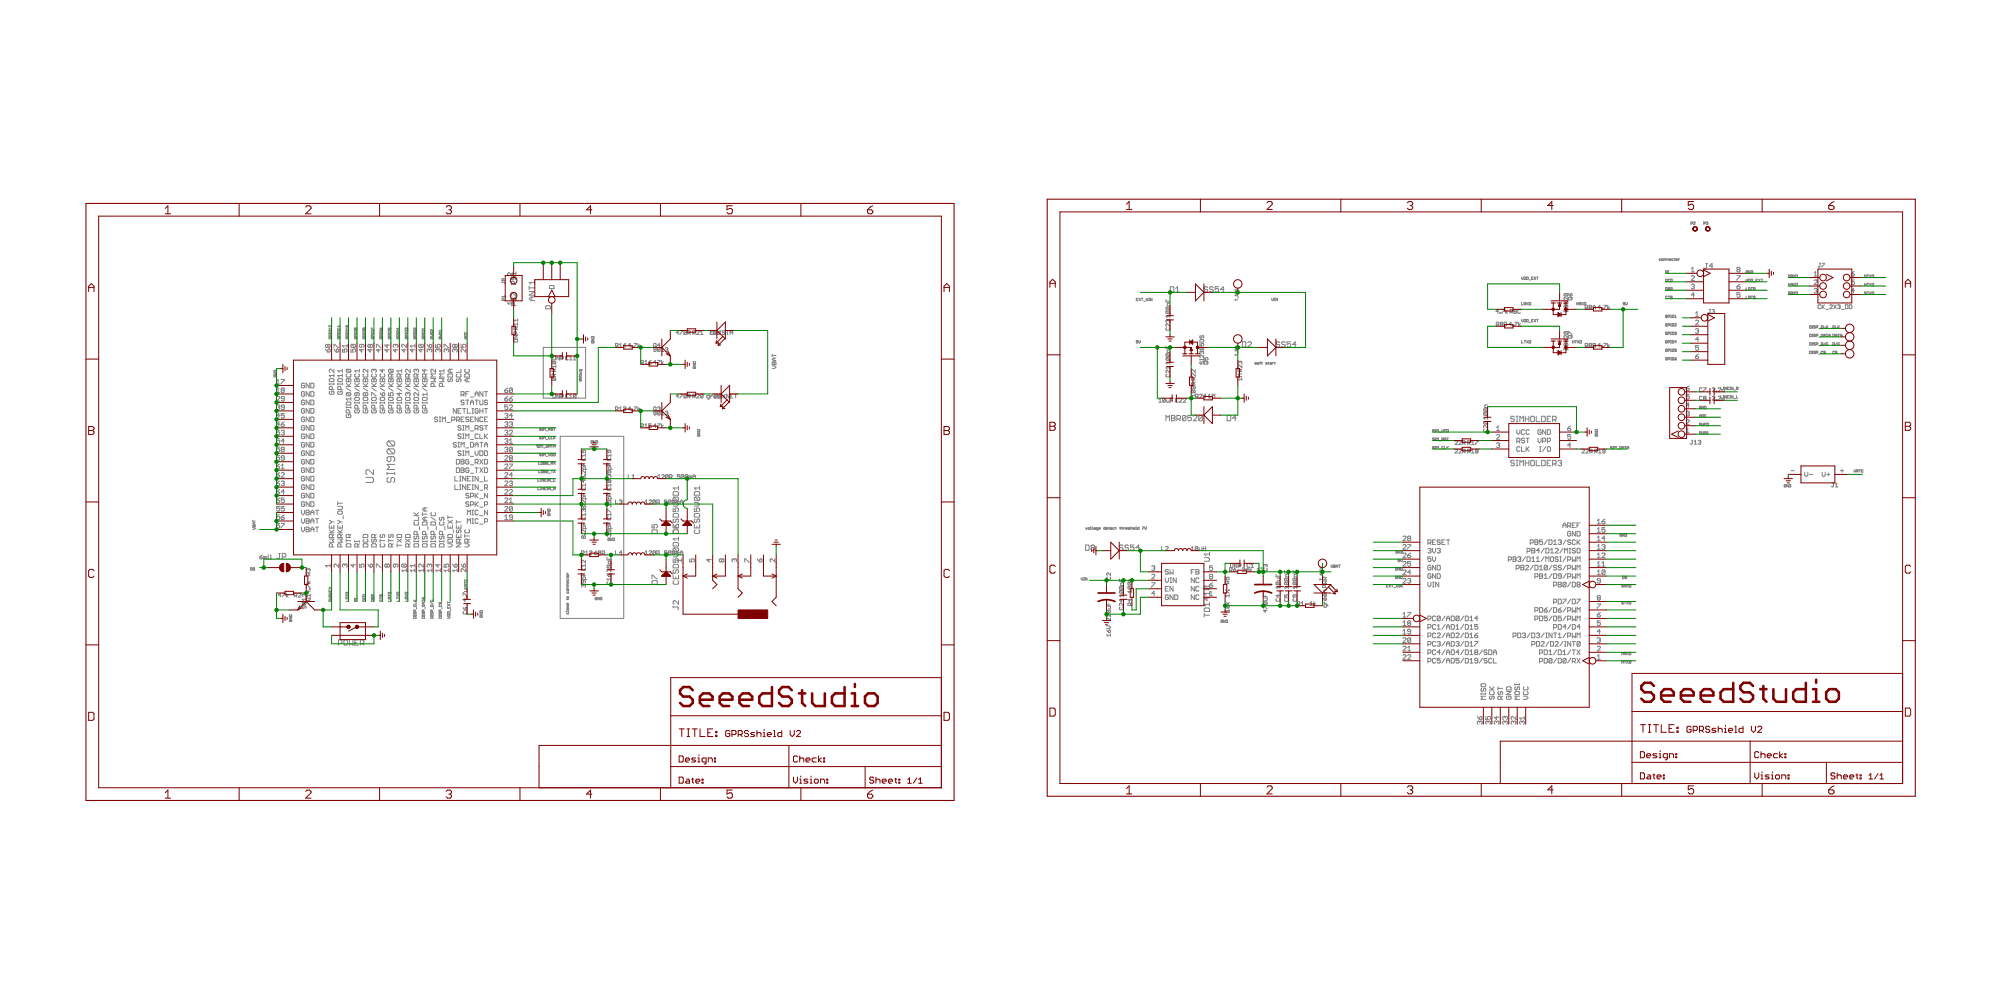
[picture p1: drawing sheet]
<svg xmlns="http://www.w3.org/2000/svg" width="600mm" height="300mm" viewBox="0 0 600 300" stroke-linecap="round" stroke-linejoin="round" font-family="sans-serif">
<g fill="none" stroke="#808080" stroke-width=".3">
<path d="M498.1 77.6l-.5 .1 .1 .4h.4M498.5 77.6l.3 .1-.1 .4-.4-.1zM499.1 78.1v-.5h.3l.2 .5M499.8 78.1v-.5h.4l.1 .5M500.6 77.9h.5l-.1-.3-.4 .1 .1 .4h.3M501.8 77.6l-.5 .1 .2 .4h.3M502.1 77.6h.2M502.2 77.5l.1 .6M502.7 77.6l.4 .1-.2 .4-.3-.1zM503.3 77.6v.5M503.7 77.6l-.4 .3M507.1 67.1l.5-.1-.1-.4h-.4v.7"/>
<path d="M507.9 66.7h.4l-.4 .6h.4M510.9 67.1l.5-.1-.1-.4h-.4v.7M511.5 79h.5M511.7 66.7l.3-.1v.4M511.8 79v1.3l-.3 .3-.5-.3M511.9 67h.1M512 67v.3l-.3-.1M513.7 79.8h-1.1l.8-.8v1.6M545.6 79h.4M545.8 79v.9l-.2 .2-.4-.2M546.4 79h.8l-.8 1.1M98.7 100h.7"/>
<path d="M98.7 99.2l.6-.1 .1 .4-.6 .1zM98.7 99.9v.2M99.4 97.6v.5l-.5-.5-.2 .1 .1 .4M99.4 98.4v.4M99.4 99.9v.2M99.4 98.6h-.7l.2 .2M101.2 100h.7M101.2 99.2l.6-.1 .1 .4-.6 .1zM101.2 99.9v.2M101.9 97.6v.5M101.9 98.4v.4M101.9 99.9v.2"/>
<path d="M101.9 97.9h-.7l.3 .2M101.9 98.6h-.7l.3 .2M103.7 100h.8M103.7 99.2l.7-.1 .1 .4-.6 .1zM103.7 99.9v.2M103.9 97.6l.6 .1-.1 .4M103.9 97.6l.5 .5M103.9 97.6v.5h.5M104.5 98.4v.4M104.5 99.9v.2M104.5 98.6h-.8l.3 .2M106.3 100h.7"/>
<path d="M106.3 99.2l.6-.1 .1 .4-.6 .1zM106.3 99.9v.2M106.6 98.4l-.1 .4-.2-.1 .1-.3h.5v.4M107 99.9v.2M108.8 100h.8M108.8 99.2l.6-.1 .2 .4-.7 .1zM108.8 99.9v.2M109.2 98.5v.2M109.2 98.5h.4l-.2 .3-.2-.1M109.2 98.5h-.4l.1 .3 .3-.1M109.6 99.9v.2M111.4 100h.7"/>
<path d="M111.4 99.2l.6-.1 .1 .4-.6 .1zM111.4 98.8v-.4l.7 .4M111.4 99.9v.2M112.1 99.9v.2M113.9 100h.7M113.9 98.4l.4 .4M113.9 99.2l.6-.1 .1 .4-.6 .1zM113.9 99.9v.2M114.3 98.5l.2-.1 .1 .3-.3 .1zM114.6 99.9v.2M116.4 100h.8M116.4 99.2l.7-.1 .1 .4-.6 .1z"/>
<path d="M116.4 98.4v.4h.4v-.4l.4 .1-.1 .3M116.4 99.9v.2M117.2 99.9v.2M119 100h.7M119 99.2l.6-.1 .1 .4-.6 .1zM119 99.9v.2M119.3 98.4v.4l-.3-.3h.7M119.7 99.9v.2M121.5 100h.8M121.5 99.2l.6-.1 .2 .4-.7 .1zM121.5 99.9v.2M121.9 98.5h-.4l.1 .3"/>
<path d="M121.9 98.5v.1M121.9 98.5h.4l-.2 .3M122.3 99.9v.2M124.1 100h.7M124.1 99.2l.6-.1 .1 .4-.6 .1zM124.1 99.9v.2M124.8 98.4v.4l-.5-.4-.2 .1 .1 .3M124.8 99.9v.2M126.6 100h.7M126.6 99.2l.6-.1 .1 .4-.6 .1zM126.6 99.9v.2M127.3 98.6h-.7l.3 .2"/>
<path d="M127.3 98.4v.4M127.3 99.9v.2M129.9 98.9v.5l-.5-.5-.3 .1 .2 .4M129.9 99.6h-.8l.3 .3-.3 .2h.8M132.4 99.6h-.7l.2 .3-.2 .2h.7M132.4 99.1h-.7l.2 .3M132.4 98.9v.5M139.4 99.6v.5h.5v-.5M150.5 84.6h.8v.5M150.5 84.5v.3M151.2 90.1l-.2-.5-.5 .1v.4h.9M151.2 84.1v-.4l-.5-.2-.2 .6h.9"/>
<path d="M151.4 88.9h-.9l.3 .3M151.4 88.6v.6M153.1 83.4h1.9M153.1 89.7h1.9M153.6 82.9l-.3 .3 .3 .7 .4-.3 .3-.7 .4 .3-.2 .7M153.6 89.3l-.3 .2 .3 .7 .4-.2 .3-.7 .4 .2-.2 .7M153.6 81.8v.9l-.9-.9-.5 .2 .3 .7M153.6 90.9h-1.4l.5 .4M153.6 90.4v.9M154.3 85.3v-.7l-.7-.3-.3 .3v.7h1.4M154.3 91.6v-.7l-.7-.2-.3 .2v.7h1.4M154.7 87.9v.9l-.9-.9-.5 .2 .3 .7"/>
<path d="M154.7 81.5v1M154.7 82h-1.4l.5 .5M154.9 98.7l-.2-.7-.6 .1v.6h1.1M155.2 97.2h-1.1l.4 .4M155.2 95.6v.8M155.2 96.8v.8M155.2 96h-1.1l.4 .4M155.2 98l-.3 .3M158.7 87.4h1.6l-1.6 1.1h1.6M158.7 86.3h1.6M158.7 85.8v1.1M159.5 89v1.1"/>
<path d="M160.3 89h-1.1l-.5 .6 .5 .5h1.1M160.3 84.7h-1.6l.5 .5M160.3 84.1v1.1M163.7 91.9l.2-.2h.9l.3 .2v.7h-1.4zM164.8 85.8l.2-.2h.9l.3 .2v.7h-1.4zM203.5 99.7h-.7l.5-.5v1.1M203.9 99.2h.8l-.8 1.1M205.9 99.4l-.2-.2-.6 .2v.7M205.9 99.4v.7l-.2 .2-.6-.2M205.9 99.4l-.8 .7M206.3 99.9h.5l.2-.5-.7-.2v1.1M206.7 99.9l.3 .4"/>
<path d="M207.8 99.9h.5l.2-.5-.7-.2v1.1M208.1 99.9l.4 .4M208.9 99.4l.2-.2 .6 .2-.8 .9h.8M210.1 99.5l.4-.3v1.1M213 99.5v.8M213.1 99.1l.8 .2v.8l-.2 .2h-.6zM213.6 99.5l-.6 .4M214 99.9h.8l-.2-.4h-.4l-.2 .6 .2 .2h.9M214.3 99.3l.2-.2 .6 .2-.8 1M215.9 99.1v1.2l-.8-.2 .2-.6h.6M216.2 99.1l-.7 1.2M217.4 99.3l-.6-.2-.2 .4 .6 .2 .2 .4-.2 .2-.6-.2"/>
<path d="M217.8 99.1h.8M218.2 99.1v1.2M218.9 99.7h.8M340.8 89.8h.2M341.2 89.4h-.4v.8h.4M341.5 89.4l.5 .8M342 89.4l-.5 .8M342.2 89.4h.5M342.5 89.4v.8M343 90.3h.5M343.7 89.4v.5l.3 .3 .2-.8M344.5 90.2h.2"/>
<path d="M344.5 89.4h.2M344.6 89.4v.8M345.5 89.4v.8l-.5-.8v.8M349.7 89.8v.8h1.1M349.8 93.3l.8 .8M349.8 93.3l-.1 .6 .1 .2h.8M349.8 92.1l.8 .8M349.8 92.1h.8l.2 .2-.2 .6M349.8 93.3h.8l.2 .2-.2 .6M349.8 98.3l-.1 .2 .1 .5h.8l.2-.2-.2-.5M349.8 92.1l-.1 .6 .1 .2h.8M350.2 96.1l.2-.2 .4 .2-.2 .6"/>
<path d="M350.2 96.1l-.2-.2-.3 .2 .1 .6M350.2 90.2v.4M350.2 96.1v.2M350.8 94.5v.7M350.8 97.1v.8l-.8-.8-.3 .2 .1 .6M350.8 91l-.8 .1v.6h.8M350.8 94.8h-1.1l.3 .4M351 86h.8l.2 .3v1l-.2 .3h-.8zM352.6 87.6h1.1M352.6 86.5l.5-.5v1.6M362.2 86.3l-.3-.3h-.5l-.3 .3 .3 .5h.5l.3 .2-.3 .6h-.5l-.3-.3M363.8 86.3l-.2-.3h-.6l-.2 .5 .2 .3h.6l.2 .5-.2 .3h-.6l-.2-.3"/>
<path d="M365.5 86h-1.1v.8l.8-.3 .3 .3v.5l-.3 .3h-.5l-.3-.3M367.1 86.8h-1.1l.8-.8v1.6M370.4 86.7v.5M370.4 88.2v.5h.8v-.5M370.4 89.7v.5M370.4 89.9h.8M370.4 87.4l.8 .5M370.4 86.9h.8M370.8 88.4v.3M371.2 87.4l-.8 .5M371.3 88.9v.5M381.4 89.4v.5l.2 .3 .3-.3v-.5"/>
<path d="M382.1 90.2h.3M382.1 89.4h.3M382.3 89.4v.8M383.1 89.4v.8l-.5-.8v.8M448.7 97.4l.8-.2-.2-.6h-.6v1.2M449.1 97.4l.4 .4M449.4 93.4h-.8l.6-.6v1.2M449.8 93.8l.2 .2zM450.1 97.2h.4M450.1 97.2l-.2 .2 .2 .4 .6-.2-.2-.4M450.1 97.2l-.2-.2 .2-.4 .6 .2-.2 .4M450.4 92.8h.7l-.7 1.2"/>
<path d="M451.1 96.6l.7 .2-.2 1h-.5zM451.5 92.8v1.2M452.1 93.2l-.6 .4 .6 .4M452.8 93.6l.8-.2-.2-.6h-.6v1.2M453.2 93.6l.4 .4M453.3 97.2h-.8l.6-.6v1.2M453.7 97.6l.2 .2zM454.2 93.4h.4M454.2 93.4l-.2 .2 .2 .4 .6-.2-.2-.4M454.2 93.4l-.2-.2 .2-.4 .6 .2-.2 .4M454.3 96.6h.7l-.7 1.2M455.4 96.6v1.2"/>
<path d="M455.9 93l-.2-.2-.5 .2v.8l.2 .2 .5-.2M456 97l-.6 .4 .6 .4M456.3 83.1v.5l.3 .2 .2-.7M456.3 90.7v.7h.5M456.3 95.8v.5l.3 .2 .2-.7M457.1 83.1l.5 .1-.2 .6h-.3zM457.1 91.2h.3l.2-.4-.5-.1v.7M457.1 95.8l.5 .1-.2 .6h-.3zM457.3 91.2l.3 .2M457.8 83.1l.5 .1-.1 .6h-.4zM457.8 90.7l.5 .7M457.8 95.8l.5 .1-.1 .6h-.4z"/>
<path d="M458.3 90.7l-.5 .7M458.6 96.6h.4M458.6 90.7l.4 .1-.1 .6h-.3zM458.6 83.9h.4M459.3 83.5h.2M459.3 96.2h.2M459.8 83.1h-.5v.7h.5M459.8 95.8h-.5v.7h.5M460.1 83.1l.4 .7M460.1 95.8l.4 .7M460.5 83.1l-.4 .7M460.5 95.8l-.4 .7"/>
<path d="M460.8 83.1h.5M460.8 95.8h.5M461.1 83.1v.7M461.1 95.8v.7M469 92.9l1-.2 .2 .8h-1.2zM469 90.4h1.2l-1.2 .7h1.2M469.2 91.5l-.2 .6 .4 .2 .2-.6 .4-.2 .2 .2-.2 .6M469.2 88l-.2 .6 1 .2M469.2 99.4l-.2 .6 1 .2M469.2 88l1 .2-.2 .6M469.2 99.4l1 .2-.2 .6M469.2 88l.8 .8"/>
<path d="M469.2 99.4l.8 .8M469.6 92.9v.6M470.2 89.2v.7l-.8-.7-.4 .2 .2 .5M470.3 88l.6 .8M470.5 89.2h.8l.1 .5-.9 .2-.2-.2zM470.9 88.2l.4-.2 .1 .6-.5 .2zM471.4 89.2l-.3 .4M472.8 91.1h.5M472.8 90.7v.7M473.3 90.7v.7M473.6 91.2h.3l.2-.4-.5-.1v.7M473.8 91.2l.3 .2"/>
<path d="M474.3 90.7l.5 .7M474.8 90.7l-.5 .7M475.1 90.7l.5 .1-.2 .6h-.3zM475.4 92.3l.7-.2-.1-.6h-.6v1.2M475.8 92.3l.3 .4M476.7 92.1h.4M476.7 92.1l-.2 .2 .2 .4 .6-.2-.2-.4M476.7 92.1l-.2-.2 .2-.4 .6 .2-.2 .4M477.7 92.1h.8M477.7 92.7v-.8l.4-.4 .4 .4v.8M480 92.1h-.8l.6-.6v1.2M480.4 92.5l.1 .2z"/>
<path d="M480.9 91.5h.8l-.8 1.2M482.1 91.5v1.2M482.7 91.9l-.6 .4 .6 .4M487.3 90.7h-.5v.4h.5l-.1 .3-.4-.1M487.5 90.7v.5l.3 .2 .2-.2v-.5M499.5 83.7l.5 .1-.1 .7h-.4zM499.5 86.3l.5 .1-.1 .6h-.4zM499.5 81.7l.5-.1-.1-.4h-.4v.7M499.7 81.7l.3 .2M500 99.7h-.5l.1 .6 .4-.1v-.3h-.3M500 97.2h-.5l.1 .6 .4-.1v-.3h-.3M500 88.9h-.5l.1 .6 .4-.1"/>
<path d="M500 94.6h-.5l.1 .6 .4-.1v-.2h-.3M500.2 88.8h.5M500.2 95l.5-.1-.1-.4h-.4v.7M500.2 81.2h.3M500.2 81.9h.3M500.2 97.5l.5-.1-.1-.4h-.4v.8M500.4 81.2v.7M500.5 88.8v.7M500.7 83.8h-.5v.5h.5M500.7 86.4h-.5l.5 .3-.1 .3-.4-.1M501 99.6h.2M501 97.8h.2"/>
<path d="M501 83.7l.5 .1-.1 .7h-.4zM501 86.7l.5-.1-.1-.3h-.4v.7M501 97h.2M501 94.5h.2M501 95.2h.2M501.1 94.5v.7M501.1 97v.8M501.1 99.6v.7M501.2 86.7l.3 .3M501.5 97.2h.5l-.1 .6-.4-.1zM501.5 88.9l-.4-.1-.1 .2 .5 .4h-.5M501.6 99.6l.4 .1-.1 .6-.4-.1z"/>
<path d="M501.6 94.5l.4 .1-.1 .6-.4-.1zM502.2 99.7l.4-.1v.3M502.2 97.2h.5l-.5 .6h.5M502.2 95.2h.5M502.2 94.8l.3-.3v.7M502.5 99.9h.1M502.6 99.9v.4l-.4-.1M507.2 80.6l.5-.5v1.4M507.2 81.5h.9M507.2 82.9l.2-.2 .7 .2-.9 1.2h.9M507.2 85.4l.7-.2 .2 .2-.2 .5M507.7 85.9h.2"/>
<path d="M507.9 85.9l.2 .2-.2 .5-.7-.2M508.1 88.5h-.9l.7-.7v1.4M508.5 94.9h.9M508.5 96.2l.2-.2 .7 .2-.9 1.2h.9M508.5 93.9l.4-.4v1.4M508.5 98.8l.7-.2 .2 .2-.2 .5M508.9 99.3h.3M509.2 99.3l.2 .2-.2 .4-.7-.2M512.6 92.8h.4M512.8 92.8v1l-.2 .2-.4-.2M513.4 93l.5-.2 .3 .2-.3 .4M513.8 93.4h.1"/>
<path d="M513.9 93.4l.3 .2-.3 .4-.5-.2M520.9 82.7h.9l-.9 1.4M520.9 85.9h.7l.2 .5-.7 .2zM521.1 80.8l-.2-.2 .2-.5 .7 .3-.2 .4M521.1 80.8l-.2 .3 .2 .4 .7-.2-.2-.5M521.1 80.8h.5M521.8 87.8h-.9v.7l.5-.3 .4 .3-.2 .7-.7-.3M521.8 85.2l-.9 .7M523.6 86.3v.7h.5M523.6 83.7l.3 .8 .2-.3v-.5M523.6 88.8v.7h.5M524.1 81.3h-.5v.5l.4 .1 .1-.3h-.2"/>
<path d="M524.4 89.3l.4-.1-.1-.4h-.3v.7M524.4 83.7l.4 .1-.1 .7h-.3zM524.4 86.3l.4 .1-.1 .6h-.3zM524.6 89.3l.2 .2M524.8 81.2v.7l-.4-.7v.7M525.1 88.8h.5M525.1 83.7l.5 .1-.1 .7h-.4zM525.1 81.2l.5 .1-.1 .6h-.4zM525.1 86.3h.5M525.4 86.3v.7M525.4 88.8v.7M525.9 84.6h.5"/>
<path d="M525.9 86.7l.5-.1-.2-.3h-.3v.7M526.1 86.7l.3 .3M526.4 88.9l-.4-.1-.1 .2 .5 .4h-.5M526.6 84.1h.3M527.1 83.7h-.5v.8h.5M527.4 83.7l.5 .8M527.9 83.7l-.5 .8M528.1 83.7h.5M528.4 83.7v.8M536.3 83.2v-.8l.3 .3 .2-.3v.8M536.3 85v.7M536.3 85.4h.5"/>
<path d="M536.8 87.7h-.5l.5 .4h-.5M536.8 85v.7M537.1 88l.4-.1-.1-.4h-.3v.8M537.1 82.9l.4-.1-.1-.4h-.3v.8M537.1 85.5l.4-.1-.1-.4h-.3v.7M537.3 85.5l.2 .2M537.3 88l.2 .3M537.3 82.9l.2 .3M537.8 85l.5 .7M537.8 87.5l.5 .8M537.8 82.4l.5 .8M538.3 85l-.5 .7"/>
<path d="M538.3 87.5l-.5 .8M538.3 82.4l-.5 .8M538.6 87.5l.5 .2-.2 .6h-.3zM538.6 82.4l.5 .2-.2 .6h-.3zM538.6 85l.5 .1-.2 .6h-.3zM542.7 97.7l.5 .1-.2 .6h-.3zM543.4 97.7h.3M543.4 98.4h.3M543.5 97.7v.7M544 86.7l.7-.2 .3 .2-.3 .5M544 81.9l.5-.5v1.4M544 82.8h1"/>
<path d="M544 84.2l.3-.3 .7 .3-1 1.1h1M544.4 97.8l-.4-.1-.1 .2 .5 .4h-.5M544.5 87.2h.2M544.7 98.2l.4-.2-.1-.3h-.3v.7M544.7 87.2l.3 .2-.3 .5-.7-.2M545.4 98.6h.5M546 91.6l-.2-.2-.6 .2v.8l.2 .2 .6-.2M546.4 91.4v1.2M546.6 92l.6 .6M546.7 97.8h-.5v.5h.5M546.9 97.7v.7h.5M547.2 91.4l-.8 .8"/>
<path d="M547.6 92.8h.7M547.6 97.7v.7M547.8 98l.4 .4M548.2 97.7l-.6 .5M548.7 91.6l.2-.2 .6 .2-.8 1h.8M549.9 91.4l.8 1.2M550.1 97.8h-.4v.5h.4M550.4 97.7v.7h.5M550.7 91.4l-.8 1.2M551.1 91.6l.5-.2 .2 .2-.2 .4M551.1 97.7v.7M551.3 98l.3 .4"/>
<path d="M551.5 92h.1M551.6 92l.2 .2-.2 .4-.5-.2M551.6 97.7l-.5 .5M552.2 92.8h.8M553.4 91.4l.8 .2v.8l-.2 .2h-.6zM554.6 91.4l.7 .2v.8l-.1 .2h-.6zM555.2 82.1h.7l.2 .5-.7 .2zM556.1 83.9h-.9v.7l.4-.2 .5 .2-.2 .7-.7-.2M556.1 87.2h-.9l.7-.7v1.4M556.1 81.4l-.9 .7M559.2 83.2v-.8l.2 .3 .3-.3v.8M559.2 85.4h.5"/>
<path d="M559.2 85v.7M559.7 87.7l-.4-.2-.1 .3 .5 .3h-.5M559.7 85v.7M559.9 85h.5M559.9 87.5h.5M559.9 82.4h.5M560.2 82.4v.8M560.2 85v.7M560.2 87.5v.8M560.7 85l.5 .7M560.7 87.5l.5 .8M560.7 82.4l.5 .8"/>
<path d="M561.2 85l-.5 .7M561.2 87.5l-.5 .8M561.2 82.4l-.5 .8M561.4 87.5l.5 .2-.1 .6h-.4zM561.4 82.4l.5 .2-.1 .6h-.4zM561.4 85l.5 .1-.1 .6h-.4zM82.1 111.2l.7-.2 .1 .5h-.8zM82.1 111.8h.8l-.8 .5h.8M82.3 112.5v.5l.6-.1-.1-.4h-.3v.3M82.9 114.3l.5-.5v1.4M82.9 116.8l.5-.5v1.4M82.9 115.2h1"/>
<path d="M82.9 117.7h1M82.9 119.1l.3-.2 .7 .2-1 1.2h1M84.3 113.8h1l-1 1.4M84.6 117h.4M84.6 117l-.3-.2 .3-.5 .7 .3-.3 .4M84.6 117l-.3 .3 .3 .4 .7-.2-.3-.5M85.3 119.6h-.7l-.3-.3 .3-.4 .7 .2v.9l-.3 .3-.7-.3M91.3 115.1l-.2-.2-.7 .2v1l.2 .2 .7-.2v-.5h-.4M91.3 117.7l-.2-.3-.7 .3v.9l.2 .2 .7-.2v-.5h-.4M92.7 114.9v1.4l-.9-1.4v1.4M92.7 117.4v1.4l-.9-1.4v1.4M92.7 120v1.4l-.9-1.4v1.4"/>
<path d="M93.2 120h.7l.2 .2v.9l-.2 .3h-.7zM93.2 114.9h.7l.2 .2v1l-.2 .2h-.7zM93.2 117.4h.7l.2 .3v.9l-.2 .2h-.7zM97.6 104.6l.7 1M98.3 103.5l-.2-.2-.5 .2 .3 .7 .4-.3M98.3 103.5l.3-.2 .4 .2-.2 .7-.5-.3M98.3 104.9l.5-.3 .2 .7-.7 .3zM98.3 103.5v.4M98.7 114.9v.5M98.7 115.2h1.4M98.8 101.1v.5l.6-.1-.1-.4h-.3v.2M99 113.5h.9l.2 .7-.2 .3h-.9l-.3-.3z"/>
<path d="M99 117.3l-.3 .2 .3 .7h.9l.2-.2-.2-.7h-.5v.5M99.1 100.9v-.4l-.3-.1-.1 .5h.7M99.7 116.8v-.7l-.7-.2-.3 .2v.7h1.4M100.1 110.7v1l-.9-1-.5 .3 .3 .7M100.1 112.1v1M100.1 114.9v.5M100.1 112.6h-1.4l.5 .5M100.2 104.2v-.9l1.4 .9M100.2 104.6l.7 1M100.9 104.9l.4-.3 .3 .7-.7 .3zM101.3 113.8l.2-.3h.9l.3 .7-.3 .3h-.9zM101.3 114.9v.5"/>
<path d="M101.3 115.2h1.4M101.3 101.1v.5l.6-.1-.1-.4h-.2v.2M101.5 117.3l-.2 .2 .2 .7h.9l.3-.2-.3-.7h-.4v.5M101.7 100.9v-.4l-.4-.1-.1 .5h.7M102.2 116.8v-.7l-.7-.2-.2 .2v.7h1.4M102.7 110.7v1M102.7 112.1v1M102.7 114.9v.5M102.7 112.6h-1.4l.4 .5M102.7 111.2h-1.4l.4 .5M102.7 104.6v1h.7l-.2-.5 .2-.5 .7 .3-.2 .7M103.8 113.8l.3-.3 .4 .3 .5-.3 .2 .3v.7h-1.4z"/>
<path d="M103.8 115.9h1.4M103.8 116.3l1.4 1M103.8 114.9l1 1M103.9 101.1v.5l.6-.1-.1-.4h-.3v.2M104.1 112.1l-.3 .3 .3 .7h.9l.2-.3-.2-.7M104.1 117.8h.9l.2 .2-.2 .7M104.1 110.7h.9l.2 .3-.2 .7M104.1 110.7l-.3 .7 .3 .3h.9M104.1 117.8l-.3 .6 .3 .3h.9M104.1 110.7l.9 1M104.1 117.8l.9 .9M104.1 103.7h-1.4l.5 .5"/>
<path d="M104.1 103.3v.9M104.2 100.9v-.4l-.3-.1-.2 .5h.8M104.5 113.8v.7M105.2 119.6h-1.4l.5 .5M105.2 119.1v1M105.2 114.9l-.7 .7M105.2 104.6v1h.7l-.2-.5 .2-.5 .7 .3-.2 .7M105.5 103.3l-.3 .2 .3 .7h.9M105.5 103.3l.9 .9M105.5 103.3h.9l.2 .2-.2 .7M106.4 113.8l.2-.3 .5 .3 .4-.3 .3 .3v.7h-1.4zM106.4 115.9h1.4"/>
<path d="M106.4 114.9l.9 1M106.4 116.3l1.4 1M106.4 101.1v.5l.6-.1-.1-.4h-.3v.2M106.6 112.1l-.2 .3 .2 .7h.9l.3-.3-.3-.7M106.6 119.1h.9l.3 .7-.3 .3h-.9l-.2-.3zM106.8 100.9v-.4l-.4-.1-.1 .5h.7M107.1 117.8v.6l-.3 .3-.4-.3 .2-.6h.9l.3 .2-.3 .7M107.1 113.8v.7M107.8 110.7v1M107.8 111.2h-1.4l.4 .5M107.8 114.9l-.7 .7M108.5 103.3v.6l-.3 .3-.4-.3 .2-.6h.9l.3 .2-.3 .7"/>
<path d="M108.5 104.6v1l-.7-.7h1.4M108.9 113.8l.2-.3 .5 .3 .5-.3 .2 .3v.7h-1.4zM108.9 115.9h1.4M108.9 119.4l.2-.3h1l.2 .7-.2 .3h-1zM108.9 114.9l.9 1M108.9 116.3l1.4 1M108.9 101.1v.5l.7-.1-.2-.4h-.2v.2M109.1 112.1l-.2 .3 .2 .7h1l.2-.3-.2-.7M109.3 100.9v-.4l-.4-.1-.1 .5h.8M109.6 118l-.2-.2-.5 .2 .2 .7 .5-.3M109.6 118l.2-.2 .5 .2-.2 .7-.5-.3M109.6 113.8v.7"/>
<path d="M109.6 118v.4M110.3 110.7v1l-.9-1-.5 .3 .2 .7M110.3 114.9l-.7 .7M111 103.5l-.2-.2-.5 .2 .3 .7 .4-.3M111 103.5l.3-.2 .4 .2-.2 .7-.5-.3M111 104.6v1l-.7-.7h1.4M111 103.5v.4M111.4 113.8l.3-.3 .4 .3 .5-.3 .2 .3v.7h-1.4zM111.4 118.7v-.9l1.4 .9M111.4 115.9h1.4M111.4 119.4l.3-.3h.9l.2 .7-.2 .3h-.9zM111.4 116.3l1.4 1"/>
<path d="M111.4 114.9l1 1M111.5 101.1v.5l.6-.1-.1-.4h-.3v.2M111.7 112.1l-.3 .3 .3 .7h.9l.2-.3-.2-.7M111.8 100.9v-.4l-.3-.1-.1 .5h.7M112.1 111l.3-.3 .4 .3-.2 .7M112.1 111l-.2-.3-.5 .3 .3 .7M112.1 111v.2M112.1 113.8v.7M112.8 114.9l-.7 .7M112.9 104.2v-.9l1.4 .9M113.6 104.6v1l-.7-.7h1.4M114 113.8l.2-.3 .5 .3 .4-.3 .3 .3v.7h-1.4z"/>
<path d="M114 115.9h1.4M114 117.8l.7 .9M114 116.3l1.4 1M114 114.9l.9 1M114 101.1v.5l.6-.1-.1-.4h-.2v.2M114.2 112.1l-.2 .3 .2 .7h.9l.3-.3-.3-.7M114.2 119.1h.9l.3 .7-.3 .3h-.9l-.2-.3zM114.4 100.9v-.4l-.4-.1-.1 .5h.7M114.7 118l.4-.2 .3 .6-.7 .3zM114.7 110.7v1l-.7-.7h1.4M114.7 113.8v.7M115.4 114.9l-.7 .7"/>
<path d="M116.1 103.3v.9l-.7-.7h1.4M116.1 104.6v1l-.7-.7h1.4M116.5 113.8l.3-.3 .4 .3 .5-.3 .2 .3v.7h-1.4zM116.5 117.8v.9h.7l-.2-.5 .2-.4 .7 .2-.2 .7M116.5 115.9h1.4M116.5 114.9l1 1M116.5 116.3l1.4 1M116.6 101.1v.5l.6-.1-.1-.4h-.3v.2M116.8 110.7l-.3 .7 .3 .3h.9M116.8 119.1h.9l.2 .7-.2 .3h-.9l-.3-.3zM116.8 110.7h.9l.2 .3-.2 .7M116.8 110.7l.9 1"/>
<path d="M116.9 100.9v-.4l-.3-.1-.2 .5h.8M117.2 113.8v.7M117.5 113.1v-.7l-.7-.3-.3 .3v.7h1.4M117.9 114.9l-.7 .7M117.9 112.1l-.4 .5M118.6 104.6v1l-.7-.7h1.4M118.6 103.5l-.2-.2-.5 .2 .3 .7M118.6 103.5l.3-.2 .4 .2-.2 .7M118.6 103.5v.2M119.1 113.8l.2-.3 .5 .3 .4-.3 .3 .3v.7h-1.4zM119.1 115.9h1.4M119.1 114.9l.9 1"/>
<path d="M119.1 116.3l1.4 1M119.1 101.1v.5l.6-.1-.1-.4h-.3v.2M119.3 119.1h.9l.3 .7-.3 .3h-.9l-.2-.3zM119.5 100.9v-.4l-.4-.1-.1 .5h.7M119.8 113.8v.7M119.8 117.8v.9l-.7-.7h1.4M120 113.1v-.7l-.7-.3-.2 .3v.7h1.4M120.5 110.7v1M120.5 111.2h-1.4l.4 .5M120.5 114.9l-.7 .7M120.5 112.1l-.5 .5M121.2 104.6v1l-.7-.7h1.4"/>
<path d="M121.6 113.8l.2-.3 .5 .3 .5-.3 .2 .3v.7h-1.4zM121.6 115.9h1.4M121.6 114.9l.9 1M121.6 116.3l1.4 1M121.6 101.1v.5l.7-.1-.2-.4h-.2v.2M121.8 119.1h1l.2 .7-.2 .3h-1l-.2-.3zM121.9 103.3v.9l-1.2-.9-.2 .2 .2 .7M122 100.9v-.4l-.4-.1-.1 .5h.8M122.3 118l-.2-.2-.5 .2 .2 .7M122.3 118l.2-.2 .5 .2-.2 .7M122.3 113.8v.7M122.3 118v.2"/>
<path d="M122.5 113.1v-.7l-.7-.3-.2 .3v.7h1.4M123 110.7v1l-.9-1-.5 .3 .2 .7M123 114.9l-.7 .7M123 112.1l-.5 .5M123.7 104.6v1l-.7-.7h1.4M124.1 113.8l.3-.3 .4 .3 .5-.3 .2 .3v.7h-1.4zM124.1 115.9h1.4M124.1 119.4l.3-.3h.9l.2 .7-.2 .3h-.9zM124.1 114.9l1 1M124.1 116.3l1.4 1M124.2 101.1v.5l.6-.1-.1-.4h-.3v.2M124.4 103.7h-1.4l.5 .5"/>
<path d="M124.4 103.3v.9M124.5 100.9v-.4l-.3-.1-.1 .5h.7M124.8 111l.3-.3 .4 .3-.2 .7M124.8 111l-.2-.3-.5 .3 .3 .7M124.8 111v.2M124.8 113.8v.7M125.1 113.1v-.7l-.7-.3-.3 .3v.7h1.4M125.5 117.8v.9l-.9-.9-.5 .2 .3 .7M125.5 114.9l-.7 .7M125.5 112.1l-.4 .5M125.8 103.3l-.2 .6 .2 .3h.9M125.8 103.3h.9l.3 .2-.3 .7"/>
<path d="M125.8 103.3l.9 .9M126.3 104.6v1l-.7-.7h1.4M126.7 113.8l.2-.3 .5 .3 .4-.3 .3 .3v.7h-1.4zM126.7 119.4l.2-.3h.9l.3 .7-.3 .3h-.9zM126.7 114.9l.9 1M126.7 115.9h1.4M126.7 116.3l1.4 1M126.7 101.1v.5l.6-.1-.1-.4h-.2v.2M127.1 100.9v-.4l-.4-.1-.1 .5h.7M127.4 110.7v1l-.7-.7h1.4M127.4 113.8v.7M127.6 113.1v-.7l-.7-.3-.2 .3v.7h1.4"/>
<path d="M128.1 118.2h-1.4l.4 .5M128.1 117.8v.9M128.1 114.9l-.7 .7M128.1 112.1l-.5 .5M128.1 103.3l.7 .9M128.8 103.5l.5-.2 .2 .6-.7 .3zM128.8 104.9l-.2-.3-.5 .3 .2 .7M128.8 104.9l.2-.3 .5 .3-.2 .7M128.8 104.9v.2M129.1 100.4h.8l-.3 .2 .3 .3h-.8M129.2 113.5h1.4l-.4 .5 .4 .5h-1.4M129.6 101.6l-.1-.5-.4 .1v.4h.8"/>
<path d="M130.2 115.9v-.7l-.7-.3-.3 .3v.7h1.4M130.6 112.1h-1.4l.5 .5-.5 .5h1.4M130.6 110.7v1l-.9-1-.5 .3 .3 .7M130.6 103.3v.9h.7l-.2-.5 .2-.4 .7 .2-.2 .7M131.3 104.9l.3-.3 .4 .3-.2 .7M131.3 104.9v.2M131.3 104.9l-.2-.3-.5 .3 .3 .7M131.7 100.4h.7l-.2 .2 .2 .3h-.7M131.8 113.5h1.4l-.5 .5 .5 .5h-1.4M132.2 101.6l-.2-.5-.3 .1v.4h.7M132.7 115.9v-.7l-.7-.3-.2 .3v.7h1.4M133.2 112.1h-1.4l.4 .5-.4 .5h1.4"/>
<path d="M133.2 110.7v1M133.2 111.2h-1.4l.4 .5M133.2 104.2v-.9l1.4 .9M133.9 104.9l-.3-.3-.4 .3 .2 .7M133.9 104.9l.2-.3 .5 .3-.3 .7M133.9 104.9v.2M134.5 113.5l-.2 .3 .2 .7 .5-.3 .2-.7 .5 .3-.2 .7M134.5 112.1h1l.2 .3v.7h-1.4v-.7zM135 110.7v1M135.7 110.7h-.9l-.5 .5 .5 .5h.9M136.4 103.5l-.2-.2-.5 .2 .3 .7 .4-.3M136.4 103.5l.3-.2 .4 .2-.2 .7-.5-.3"/>
<path d="M136.4 104.9l.3-.3 .4 .3-.2 .7M136.4 104.9l-.2-.3-.5 .3 .3 .7M136.4 103.5v.4M136.4 104.9v.2M137.1 113.5l-.3 .3 .3 .7 .4-.3 .3-.7 .4 .3-.2 .7M137.1 112.1l-.3 .3 .3 .7h.9l.2-.3-.2-.7M138.2 110.7v1h-1.4M138.3 103.3v.9h.7l-.3-.5 .3-.4 .7 .2-.3 .7M138.3 118.4h.7l.2-.7-.2-.3h-.7v1.4M138.7 118.4l.5 .4M139.3 100.5l.6-.1 .1 .5h-.7zM139.4 112.4l.2-.3h.9l.3 .3v.7h-1.4z"/>
<path d="M139.6 110.7l-.2 .3v.4l.2 .3h.9l.3-.3-.3-.7M139.7 104.6v1l-1-1-.4 .3 .2 .7M139.7 101.1v.5M139.7 118.1h.4M139.7 120h.9M140 101.1l-.7 .2 .3 .3h.4M140.1 113.5v1M140.1 120v1.4M140.6 117.4h-.9v1.4M140.8 113.5h-1l-.4 .5 .4 .5h1M141.1 119.1h.9M142.5 118.8v-.9l.4-.5 .5 .5v.9"/>
<path d="M142.5 118.1h.9M142.5 120h.9M142.9 120v1.4M143.9 120v1.1l.2 .3 .7-.3v-1.1M144.8 117.4v1.4l-.9-1.4v1.4M145.3 117.4h.9M145.8 117.4v1.4M151.4 119.6h.7l.2 .4-.7 .3zM151.4 117h.7l.2 .5-.7 .2zM152.3 116.3l-.9 .7M152.3 118.9l-.9 .7M152.8 119.6h.7l.2 .4-.7 .3z"/>
<path d="M153.7 116.6v.9l-.2 .2-.7-.2M153.7 116.6l-.7-.3-.2 .3v.9M153.7 116.6l-.9 .9M153.7 118.9l-.9 .7M154.1 102l.9-.2 .2 .7h-1.1zM154.1 100.6h1.1l-1.1 .8h1.1M154.9 100.2l-.2-.8-.6 .2v.6h1.1M162.9 104.2h12.7v15.2h-12.7zM165.7 113.3l-.2 .6 1 .2M165.7 108.3l-.2 .6 1 .2M165.7 113.3l1 .2-.2 .6M165.7 108.3l1 .2-.2 .6"/>
<path d="M165.7 113.3l.8 .8M165.7 108.3l.8 .8M165.8 106.8l.8 .2v.7l-.2 .2h-.6zM165.8 118.2l.8 .2v.8l-.2 .2h-.6zM166.3 111.4l-.2-.7-.6 .1v.6h1.2M166.3 112.9l-.2-.8-.6 .2v.6h1.2M166.7 109.5v.8M166.7 112.1l-.4 .4M166.7 109.9h-1.2l.4 .4M166.7 110.7l-.4 .3M167.8 106.8v1.1l-.8-1.1v1.1M167.8 118.2v1.2l-.8-1.2v1.2"/>
<path d="M168.2 119h.5l.2-.2-.2-.6h-.5v1.2M168.2 107.5l.7-.1-.2-.6h-.5v1.1M170.4 107l-.2-.2-.6 .2v.7l.2 .2 .6-.2M170.4 118.4l-.2-.2-.6 .2v.8l.2 .2 .6-.2M170.8 119.4h.8M170.8 107.9h.8M170.8 118.6l.4-.4v1.2M170.8 107.1l.4-.3v1.1M172 107.9h.7M172 107.1l.4-.3v1.1M172.7 118.4v.8l-.1 .2-.6-.2M172.7 118.4l-.1-.2-.6 .2v.8"/>
<path d="M172.7 118.4l-.7 .8M173.6 113.8h.7l-.1 .5-.4-.1v-.4M173.6 112.8h.7v-.4l-.4-.1-.1 .5M173.8 111.5h.5v.4l-.5 .2M174.3 110.8l-.1 .5-.4-.1v-.4h.6l.2 .3M174.3 113.2l-.1 .3-.4-.1v-.2l.3-.1v.4M177.4 101l.6-.1 .1 .5h-.7zM177.4 101.6h.7l-.7 .5h.7M177.5 102.4v.5l.6-.2-.1-.3h-.2v.2M184.6 103.7h.5l.2-.5-.7-.2v1.1M185 103.7l.3 .4M185.8 104.1h.7"/>
<path d="M185.8 103.4l.3-.4v1.1M187.7 103.5h-.8l.6-.5v1.1M189.1 103.5h-.7l.6-.5v1.1M189.6 103.9l.2 .2zM190.1 103h.8l-.8 1.1M191.3 103v1.1M191.9 103.4l-.6 .3 .6 .4M192.2 108.8h.6l.2-.6-.8-.1v1.1M192.6 108.8l.4 .4M193.4 109.2h.7M193.4 108.4l.4-.3v1.1M194.5 108.6h.6l.2 .4-.6 .2z"/>
<path d="M195.3 108.1l-.8 .5M196 103.2l.2-.2 .6 .2-.2 .9-.6-.2zM196.4 103.7l.4 .4M196.8 104.8l-.8-.2 .2-.4 .6 .2v.8l-.2 .2-.6-.2M196.8 108.6h-.8l.6-.5v1.1M197.2 108.1h.8l-.8 1.1M198 104.4l-.6-.2-.2 1M198 104.4v.8l-.2 .2-.6-.2M198 104.4l-.8 .8M198 103.5h-.8l.6-.5v1.1M198.4 104.6l.3-.4v1.2M198.4 108.1v1.1"/>
<path d="M198.4 105.4h.7M198.9 108.4l-.5 .4 .5 .4M199.5 104.4l.6-.2 .2 .2-.2 .4M199.9 104.8h.2M200.1 104.8l.2 .2-.2 .4-.6-.2M203.5 118.8h-.7l.5-.6v1.1M203.9 118.2h.8l-.8 1.1M205.9 118.4v.7l-.2 .2-.6-.2M205.9 118.4l-.2-.2-.6 .2v.7M205.9 118.4l-.8 .7M206.3 119h.5l.2-.6-.7-.2v1.1M206.7 119l.3 .3"/>
<path d="M207.8 119h.5l.2-.6-.7-.2v1.1M207.9 109.2h.7l-.7 .5h.7M208 108.5h.5l.1 .5h-.7zM208 110v.5l.6-.1-.1-.4h-.3v.2M208.1 119l.4 .3M208.9 118.4l.2-.2 .6 .2-.8 .9h.8M210.1 100.3h.7M210.8 118.4v.7l-.1 .2-.6-.2M210.8 118.4l-.5-.2-.2 .9M210.8 118.4l-.7 .7M212.7 119.4l-.8-.2 .2-.6h.6v.9l-.4 .2M213.1 118.6v.8"/>
<path d="M213.7 118.6l-.6 .4M214.1 119h.8l-.2-.4h-.4l-.2 .6 .9 .2 .2-.2v-.8l-.8-.2v1.2M215.5 118.4l.6-.2 .2 .2-.2 .4M215.5 119.2l.3 .2M215.9 118.8h.2M216.1 118.8l.2 .2-.2 .4-.9-.2v-.4l.6-.2 .2 .4h-.8M216.4 119.4v-.8h.6l.2 .8M217.5 118.2l-.8 1.2M218.7 118.2v1.2l-.8-1.2v1.2M218.9 100.3v-.8l.5-.4 .3 .4v.8M219.1 118.8h.4M219.8 118.2h-.7v1.2h.7"/>
<path d="M220.2 118.2h.8M220.6 118.2v1.2M231.6 108.7l.9-.2 .2 .8h-1.1zM231.6 109.7h.7l.4 .4-.4 .4h-.7M231.6 106.2v.8M231.6 106.6h1.1M232.1 107.4v.7M232.1 108.7v.6M232.7 107.4h-.8l-.3 .3 .3 .4h.8M341.2 102.1h-.4v.4h.4l-.1 .4-.3-.2M341.5 102.1v.5l.3 .3 .2-.8M347.5 119.8l.4-.3v1.1"/>
<path d="M349.5 119.7l-.2-.2-.6 .2v.7M349.5 119.7v.7l-.2 .2-.6-.2M349.5 119.7l-.8 .7M349.7 103.7v.8h1.1M349.8 107.3l-.1 .5 .1 .2h.8M349.8 106.1h.8l.2 .2-.2 .6M349.8 107.3h.8l.2 .1-.2 .6M349.8 112.2l-.1 .2 .1 .6h.8l.2-.2-.2-.6M349.8 106.1l-.1 .2 .1 .6h.8M349.8 107.3l.8 .7M349.8 106.1l.8 .8M349.9 119.8l.2 .8h.5v-.8"/>
<path d="M350.2 104.1v.4M350.8 108.8h-1.1l.3 .4M350.8 108.4v.8M350.8 109.9v.8M350.8 111.1v.7l-.8-.7-.3 .2 .1 .5M350.8 104.9l-.8 .2v.6h.8M350.8 110.3h-1.1l.3 .4M351.8 119.5h-.8v1.1M353.3 119.7l-.2-.2-.6 .2v.7l.2 .2 .6-.2M353.7 119.7l.2-.2 .5 .2-.7 .9h.7M354.8 119.7l.2-.2 .6 .2-.8 .9h.8M357.5 115.8l.9 .2-.2 .6"/>
<path d="M357.5 117l.9 .2-.2 .6M357.5 117l-.2 .6 .9 .2M357.5 115.8l-.2 .6 .9 .2M357.5 117l.7 .8M357.5 115.8l.7 .8M358.1 114l-.2-.8-.6 .2v.6h1.1M358.1 115.4l-.2-.7-.6 .2v.5h1.1M358.4 118.6h-1.1l.4 .3M358.4 110.9v.7l-.7-.7-.4 .2 .2 .5M358.4 112v.8l-.7-.8-.4 .2 .2 .6M358.4 118.2v.7M358.4 114.7l-.3 .4"/>
<path d="M358.4 113.2l-.3 .4M358.6 119l.7-.2-.2-.6h-.5v1.1M358.9 119l.4 .3M359.7 118.4l.2-.2 .6 .2-.8 .9h.8M359.8 103v.7h.6l-.2-.3 .2-.4 .6 .2-.2 .5M359.8 102l1-.2 .2 .8h-1.2zM359.8 107.6v.4M359.8 107.8h1.2M360 108.4l-.2 .6 .4 .2 .2-.6 .4-.2 .2 .2-.2 .6M360 104.1l1 .2-.2 .6M360 100.6l-.2 .6 .4 .2 .2-.6 .4-.2 .2 .2-.2 .6M360 104.1l-.2 .6 1 .2"/>
<path d="M360 104.1l.8 .8M360.4 105.5l-.2-.2-.4 .2 .2 .6M360.4 105.5v.2M360.4 105.5l.2-.2 .4 .2-.2 .6M361 106.5v.8l-.8-.8-.4 .2 .2 .6M361 107.6v.4M361.1 108.6l1-.2 .1 .6-.9 .2zM361.1 107.3v.7h.6l-.2-.6 .6-.1 .1 .1-.1 .6M361.7 118.8h-.8l.6-.6v1.1M362.2 108.4l-.3 .4M362.4 119.3h.7M362.4 118.6l.4-.4v1.1"/>
<path d="M363.5 119.3v-1.1l.4 .4 .4-.4v1.1M370.4 106.4h.8M370.4 104.7v.5h.4v-.5l.4 .1-.2 .4M370.4 106.2v.5M370.4 103.9l.8 .3-.3 .2h-.5M371.3 105.4v.5M371.8 108.5l.2-.2 .4 .2-.2 .6M371.8 108.5l-.2-.2-.3 .2 .2 .6M371.8 108.5v.2M372 111.4l-.2-.7-.5 .1v.6h1.1M372.4 112.1h-1.1l.3 .4-.3 .4h1.1M372.4 113.7h-1.1l.3 .4"/>
<path d="M372.4 109.5v.8l-.8-.8-.3 .2 .2 .6M372.4 113.3v.8M372.4 110.7l-.4 .3M372.6 102.5h.8l.2 .2v1.1l-.2 .3h-.8zM374.2 102.7l.3-.2h.5l.3 .2v.3l-1.1 1.1h1.1M376.8 108.7l-.5 .1 .5 .3-.5 .1M377.1 108.8l.3-.1 .1 .4-.3 .1zM377.8 108.8h.3M378.1 108.5l-.2 .7M378.3 108.7h.2M378.4 108.6l.1 .6M380 108.7l-.4 .1 .4 .3-.4 .1"/>
<path d="M380.3 108.7h.3M380.4 108.6l.2 .6M380.9 108.7l.4 .1v.4h-.4v-.2h.4M381.6 108.7v.5M381.9 108.7l-.3 .3M382.2 108.7h.2M382.3 108.6l.1 .6M383.8 102.7l-.3-.2h-.5l-.3 .2 .3 .6h.5l.3 .2-.3 .6h-.5l-.3-.3M385.4 102.7l-.3-.2h-.5l-.3 .2 .3 .6h.5l.3 .2-.3 .6h-.5l-.3-.3M387.1 102.5h-1.1v.8l.5-.3 .6 .3v.5l-.3 .3h-.6l-.2-.3M388.7 103.3h-1.1l.8-.8v1.6M456.3 102.1v.8h.5"/>
<path d="M457.1 102.1h.5M457.3 102.1v.8M457.8 102.1l.5 .8M458.3 102.1l-.5 .8M458.6 102.1l.4 .2-.1 .6h-.3zM469 104.3l1-.2 .2 .8h-1.2zM469 101.8h1.2l-1.2 .7h1.2M469.2 103l-.2 .5 .4 .2 .2-.6 .4-.1 .2 .1-.2 .6M469.6 104.3v.6M470.2 100.6v.8l-.8-.8-.4 .2 .2 .6M470.3 100.8l1-.2 .1 .6-.9 .2zM470.3 100.2v-.8l1.1 .8"/>
<path d="M471.4 100.6l-.3 .4M471.6 102.5h.4M471.6 102.1v.8M472 102.1v.8M472.3 102.1h.5M472.5 102.1v.8M473.1 102.1l.4 .8M473.5 102.1l-.4 .8M473.8 102.1l.5 .2-.1 .6h-.4zM475.4 103.7l.7-.2-.1-.5h-.6v1.1M475.8 103.7l.3 .4M476.7 103.5h.4"/>
<path d="M476.7 103.5l-.2 .2 .2 .4 .6-.2-.2-.4M476.7 103.5l-.2-.1 .2-.4 .6 .2-.2 .3M477.7 103.5h.6M477.7 103l.8 .2-.2 .9h-.6zM480 103.5h-.8l.6-.5v1.1M480.4 103.9l.1 .2zM480.9 103h.8l-.8 1.1M482.1 103v1.1M482.7 103.4l-.6 .3 .6 .4M500 104.8h-.5l.1 .6 .4-.1v-.3h-.3M500 107.3h-.5l.1 .6 .4-.1v-.2h-.3M500 102.3h-.5l.1 .6 .4-.2v-.2h-.3"/>
<path d="M500.2 100.1l.5-.2-.1-.3h-.4v.7M500.2 105.2l.5-.2-.1-.3h-.4v.7M500.2 102.6l.5-.1-.1-.4h-.4v.8M500.2 107.7l.5-.1-.1-.4h-.4v.7M501 105.4h.2M501 100.3h.2M501 107.9h.2M501 104.7h.2M501 102.9h.2M501 102.1h.2M501 107.2h.2M501.1 102.1v.8"/>
<path d="M501.1 104.7v.7M501.1 107.2v.7M501.5 104.8h.5l-.1 .6-.4-.1zM501.5 107.3h.5l-.1 .6-.4-.1zM501.5 102.3h.5l-.1 .6-.4-.2zM502.2 107.6h.4l.1 .2-.4 .1zM502.7 104.7h-.5v.3h.5l-.1 .4-.4-.1M502.7 102.5h-.5l.4-.4v.8M502.7 107.2l-.5 .4M505.7 116.4h.7l.2 .5-.7 .2zM506.6 118.2h-.9v.7l.7-.2 .2 .7-.2 .2-.7-.2M506.6 115.7l-.9 .7"/>
<path d="M508.5 106.9h.7l.2 .4-.7 .3zM509.4 101.8h-.9l.7-.7v1.4M509.4 103.6h-.9v.7l.7-.2 .2 .7-.2 .2-.7-.2M509.4 106.2l-.9 .7M510.4 119l-.2-.2-.5 .2v.8l.2 .2 .5-.2M510.4 116.5l-.2-.2-.5 .2v.8l.2 .2 .5-.2M510.8 116.3h.8l-.8 1.2M511 119.4h.4M511 119.4l-.2 .2 .2 .4 .6-.2-.2-.4M511 119.4l-.2-.2 .2-.4 .6 .2-.2 .4M513.5 119l.2-.2 .5 .2-.7 1h.7M513.5 116.5l.2-.2 .5 .2-.7 1h.7"/>
<path d="M514.6 119.8l.2 .2zM514.6 117.3l.2 .2zM515.2 116.5l.2-.2 .6 .2M515.2 119l.2-.2 .6 .2M516 118.6v.8h.5M516 119.2l-.8 .8h.8M516 116.7l-.8 .8h.8M516 116.1v.7h.5M516.4 119.2l.2 .8h.6v-.8M516.4 116.7l.2 .8h.6v-.8M516.7 118.6h.3M516.7 119.4h.3"/>
<path d="M516.7 116.8h.3M516.7 116.1h.3M516.9 116.1v.7M516.9 118.6v.8M517.7 116.1v.7l-.5-.7v.7M517.7 118.6v.8l-.5-.8v.8M518 119h.2M518 116.5h.2M518.5 118.6h-.5v.8h.5M518.5 116.1h-.5v.7h.5M518.7 118.6h.3M518.7 119.4h.3"/>
<path d="M518.7 116.8h.3M518.7 116.1h.3M518.9 116.1v.7M518.9 118.6v.8M519.7 116.1v.7l-.5-.7v.7M519.7 118.6v.8l-.5-.8v.8M520 116.9h.5M520 119.5h.5M520.7 118.6v.8h.5M520.7 116.6l.5-.1-.1-.4h-.4v.7M521 116.6l.2 .2M542.7 102.8l.5 .1-.2 .6h-.3z"/>
<path d="M542.7 105.3l.5 .1-.2 .6h-.3zM542.7 100.2l.5 .2-.2 .6h-.3zM543.4 103.5h.3M543.4 105.3h.3M543.4 100.2h.3M543.4 101h.3M543.4 102.8h.3M543.4 106h.3M543.5 100.2v.8M543.5 102.8v.7M543.5 105.3v.7M544.4 102.9l-.4-.1-.1 .2 .5 .4h-.5"/>
<path d="M544.4 105.4l-.4-.1-.1 .3 .5 .3h-.5M544.4 100.4l-.4-.2-.1 .3 .5 .3h-.5M544.7 105.8l.4-.1-.1-.4h-.3v.7M544.7 100.7l.4-.1-.1-.4h-.3v.8M544.7 103.3l.4-.2-.1-.3h-.3v.7M545.4 103.6h.5M545.4 101.1h.5M545.4 106.2h.5M546.2 102.8l.5 .1-.2 .6h-.3zM546.2 100.2l.5 .2-.2 .6h-.3zM546.7 105.4h-.5v.5h.5M546.9 100.6h.5"/>
<path d="M546.9 101v-.5l.3-.3 .2 .8M547.4 105.4h-.5l.5 .4-.1 .2-.4-.1M547.4 102.8l-.5 .7M547.6 100.2h.6M547.9 100.2v.8M548.2 102.9h-.6l.2 .6 .4-.1M548.4 100.6h.5M548.4 101l.2-.8 .3 .3v.5M549.7 102.8l.4 .1-.1 .6h-.3zM549.7 100.2l.4 .2-.1 .6h-.3zM550.1 105.4h-.4v.5h.4M550.4 100.6h.5"/>
<path d="M550.4 101v-.5l.3-.3 .2 .8M550.9 105.4l-.4-.1-.1 .3 .5 .3h-.5M550.9 102.8l-.5 .7M551.1 100.2h.5M551.4 100.2v.8M551.6 102.9h-.5l.2 .6 .3-.1M551.9 100.6h.5M551.9 101l.2-.8 .3 .3v.5M82.9 121.6l.7-.2 .3 .2-.3 .5M82.9 139.9h.7l.3 .4-.7 .3zM83.4 122.1h.2M83.6 122.1l.3 .2-.3 .5-.7-.2"/>
<path d="M83.9 134.1h-1v.7l.5-.2 .5 .2-.3 .7-.7-.2M83.9 131.6h-1v.6l.5-.2 .5 .2-.3 .7-.7-.2M83.9 136.6h-1v.7l.5-.2 .5 .2-.3 .7-.7-.2M83.9 129h-1v.7l.5-.2 .5 .2-.3 .7-.7-.2M83.9 127.2h-1l.7-.7v1.4M83.9 124.7h-1l.7-.7v1.3M83.9 139.2l-1 .7M84.3 127.2h.7l.3 .5-.7 .2zM84.3 129.2l.7-.2 .3 .2-.3 .5M84.3 139.6l.5-.4v1.4M84.6 134.8l-.3 .2 .3 .5 .7-.2-.3-.5M84.6 134.8l-.3-.2 .3-.5 .7 .2-.3 .5"/>
<path d="M84.6 134.8h.4M84.8 129.7h.2M85 129.7l.3 .3-.3 .4-.7-.2M85.3 132.2h-1l.7-.6v1.3M85.3 124h-1v.7l.7-.3 .3 .7-.3 .2-.7-.2M85.3 122.1h-.7l-.3-.2 .3-.5 .7 .2v1l-.3 .2-.7-.2M85.3 137.3h-.7l-.3-.2 .3-.5 .7 .3v.9l-.3 .2-.7-.2M85.3 126.5l-1 .7M91.3 130.4l-.2-.3-.7 .3v.9l.2 .2 .7-.2v-.5h-.4M91.3 138l-.2-.2-.7 .2v.9l.2 .2 .7-.2v-.4h-.4M91.3 122.7l-.2-.2-.7 .2v1l.2 .2 .7-.2v-.5h-.4M91.3 120.2l-.2-.2-.7 .2v.9l.2 .3 .7-.3v-.4h-.4"/>
<path d="M91.3 125.3l-.2-.2-.7 .2v.9l.2 .2 .7-.2v-.4h-.4M91.3 127.8l-.2-.2-.7 .2v1l.2 .2 .7-.2v-.5h-.4M91.3 132.9l-.2-.2-.7 .2v.9l.2 .3 .7-.3v-.4h-.4M91.3 135.4l-.2-.2-.7 .2v1l.2 .2 .7-.2v-.5h-.4M92.7 122.5v1.4l-.9-1.4v1.4M92.7 125.1v1.3l-.9-1.3v1.3M92.7 127.6v1.4l-.9-1.4v1.4M92.7 130.1v1.4l-.9-1.4v1.4M92.7 132.7v1.4l-.9-1.4v1.4M92.7 135.2v1.4l-.9-1.4v1.4M92.7 137.8v1.3l-.9-1.3v1.3M93.2 132.7h.7l.2 .2v.9l-.2 .3h-.7z"/>
<path d="M93.2 127.6h.7l.2 .2v1l-.2 .2h-.7zM93.2 122.5h.7l.2 .2v1l-.2 .2h-.7zM93.2 125.1h.7l.2 .2v.9l-.2 .2h-.7zM93.2 130.1h.7l.2 .3v.9l-.2 .2h-.7zM93.2 135.2h.7l.2 .2v1l-.2 .2h-.7zM93.2 137.8h.7l.2 .2v.9l-.2 .2h-.7zM103.8 120.8l.3-.3h.9l.2 .7-.2 .3h-.9zM103.8 122.2h1.4M103.8 121.9v.5M104.1 124.3l-.3 .2 .3 .7h.9l.2-.2-.2-.7h-.5v.5M104.8 123.8v-.7l-.7-.2-.3 .2v.7h1.4M105.2 121.9v.5"/>
<path d="M106.4 120.5v.5M106.4 120.8h1.4M106.6 122.9l-.2 .2 .2 .7h.9l.3-.2-.3-.7h-.4v.5M107.3 122.4v-.7l-.7-.2-.2 .2v.7h1.4M107.8 120.5v.5M108.9 120.5v.5M108.9 120.8h1.4M109.1 122.9l-.2 .2 .2 .7h1l.2-.2-.2-.7h-.5v.5M109.8 122.4v-.7l-.7-.2-.2 .2v.7h1.4M110.3 120.5v.5M111.4 120.5v.5M111.4 120.8h1.4"/>
<path d="M111.7 122.9l-.3 .2 .3 .7h.9l.2-.2-.2-.7h-.5v.5M112.4 122.4v-.7l-.7-.2-.3 .2v.7h1.4M112.8 120.5v.5M114 120.5v.5M114 120.8h1.4M114.2 122.9l-.2 .2 .2 .7h.9l.3-.2-.3-.7h-.4v.5M114.9 122.4v-.7l-.7-.2-.2 .2v.7h1.4M115.4 120.5v.5M116.5 132.2l-.4 .4v.8l.4 .4h1.5M116.5 134.6l-.4 .4v.7l.4 .4h1.5M116.5 132.2h1.5l.4 .4v.8l-.4 .4M116.5 134.6h1.5l.4 .4v.7l-.4 .4"/>
<path d="M116.5 134.6l1.5 1.5M116.5 132.2l1.5 1.6M116.5 120.5v.5M116.5 120.8h1.4M116.8 122.9l-.3 .2 .3 .7h.9l.2-.2-.2-.7h-.5v.5M117.2 136.9v1.2l-.4 .4h-.3l-.4-.4v-.8l.4-.4h1.5l.4 .4v.8l-.4 .4M117.5 122.4v-.7l-.7-.2-.3 .2v.7h1.4M117.9 120.5v.5M118.4 139.3h-2.3l.7 .7-.7 .8h2.3M119.1 120.5v.5M119.1 120.8h1.4M119.3 122.9l-.2 .2 .2 .7h.9l.3-.2-.3-.7h-.4v.5"/>
<path d="M120 122.4v-.7l-.7-.2-.2 .2v.7h1.4M120.5 120.5v.5M121.6 120.5v.5M121.6 120.8h1.4M121.8 122.9l-.2 .2 .2 .7h1l.2-.2-.2-.7h-.5v.5M122.5 122.4v-.7l-.7-.2-.2 .2v.7h1.4M123 120.5v.5M124.1 120.5v.5M124.1 120.8h1.4M124.4 122.9l-.3 .2 .3 .7h.9l.2-.2-.2-.7h-.5v.5M125.1 122.4v-.7l-.7-.2-.3 .2v.7h1.4M125.5 120.5v.5"/>
<path d="M126.7 120.5v.5M126.7 120.8h1.4M126.9 122.9l-.2 .2 .2 .7h.9l.3-.2-.3-.7h-.4v.5M127.6 122.4v-.7l-.7-.2-.2 .2v.7h1.4M128.1 120.5v.5M131.3 125.3l-.7-.2-.3 .4 .7 .3 .3 .4-.3 .2-.7-.2M131.7 126.4h.5M131.7 125.1h.5M132 125.1v1.3M132.7 126.4v-1.3l.4 .4 .5-.4v1.3M134.1 126.7h.9M135.5 126h.7l.2-.2-.2-.7h-.7v1.3"/>
<path d="M136.9 122.5v1.4l-1-1.4v1.4M136.9 132.9l-.3-.2-.7 .2 .3 .5 .7 .2-.3 .5-.7-.3M136.9 126h.7l.2-.7-.2-.2h-.7v1.3M136.9 137.8h.7l.2 .2v.9l-.2 .2h-.7zM137.3 123.2h.5M137.3 132.7h.5M137.3 134.1h.5M137.3 126l.5 .4M137.6 132.7v1.4M138.3 130.4l-.7-.3-.3 .5 .7 .2 .3 .5-.3 .2-.7-.2M138.3 138.5h.7M138.3 135.4l-.7-.2-.3 .5 .7 .2 .3 .5-.3 .2-.7-.2"/>
<path d="M138.3 127.8l-.7-.2-.3 .5 .7 .2 .3 .5-.3 .2-.7-.2M138.3 134.1v-1.4l.4 .4 .5-.4v1.4M138.3 137.8h.7l.2 .2-.2 .5 .2 .4-.2 .2h-.7zM138.3 122.5h-1v1.4h1M138.3 125.8h.4M138.7 136.6h.5M138.7 135.2h.5M138.7 130.1h.5M138.7 131.5h.5M138.7 129h.5M138.7 127.6h.5M138.7 122.5h1"/>
<path d="M139 127.6v1.4M139 130.1v1.4M139 135.2v1.4M139.2 120.2l-.7-.2-.2 .4 .7 .3 .2 .4-.2 .3-.7-.3M139.2 125.1h-.9v1.3h.9M139.2 122.5v1.4M139.7 131.5v-1.4l.4 .5 .5-.5v1.4M139.7 129v-1.4l.4 .5 .5-.5v1.4M139.7 136.6v-1.4l.4 .5 .5-.5v1.4M139.7 134.3h.9M140.1 122.5v1.4h1M140.6 138l-.2-.2-.7 .2v.9l.2 .2 .7-.2v-.4h-.5"/>
<path d="M140.6 125.3l-.7-.2-.2 .4 .7 .3 .2 .4-.2 .2-.7-.2M141.1 121.4v-1l.4-.4 .5 .4v1M141.1 132.7h.7l.2 .2v.9l-.2 .3h-.7zM141.1 139.4h.9M141.1 120.7h.9M141.1 136.8h.9M141.1 131.8h.9M141.1 129.2h.9M141.1 125.8h.4M141.5 123.9h.5M141.5 122.5h.5M141.8 122.5v1.4"/>
<path d="M142 125.1h-.9v1.3h.9M142.5 135.2v.9l.4 .5 .5-.5v-.9M142.5 128.5h.7l.2-.2-.2-.7h-.7v1.4M142.5 134.1v-1l.4-.4 .5 .4v1M142.5 138.7h.7l.2-.7-.2-.2h-.7v1.3M142.5 133.4h.9M142.9 138.7l.5 .4M142.9 128.5l.5 .5M143.4 122.7l-.2-.2-.7 .2v1l.7 .2 .2-.7h-.5M143.4 130.4l-.2-.3-.7 .3v.9l.2 .2 .7-.2M143.4 125.1v1.3l-.9-1.3v1.3M143.9 123.2h.9"/>
<path d="M143.9 137.8l.9 1.3M143.9 135.2h.7l.2 .2v1l-.2 .2h-.7zM143.9 122.5v1.4M143.9 130.1v1.4h.9M143.9 132.7h.9M144.4 132.7v1.4M144.8 127.8l-.2-.2-.7 .2 .2 .5 .7 .2-.2 .5-.7-.2M144.8 137.8l-.9 1.3M144.8 125.3l-.2-.2-.7 .2v.9l.2 .2 .7-.2M144.8 122.5v1.4M145.3 134.1v-1l.5-.4 .4 .4v1M145.3 137.8h.7l.2 .2v.9l-.2 .2h-.7z"/>
<path d="M145.3 130.1v1.4M145.3 135.2h.7l.2 .2v1l-.2 .2h-.7zM145.3 133.4h.9M145.3 127.6h.9M145.3 125.8h.5M145.3 122.5h.9M145.5 130.8l.7 .7M145.8 122.5v1.4M145.8 127.6v1.4M146.2 130.1l-.9 1M146.2 120.2l-.7-.2-.2 .4 .7 .3 .2 .4-.2 .3-.7-.3M146.2 125.1h-.9v1.3h.9"/>
<path d="M151.4 134.3l.7-.2 .2 .2-.2 .5M151.4 139.4l.2-.2 .7 .2-.9 1.2h.9M151.4 136.9l.2-.3 .7 .3-.9 1.1h.9M151.4 126.7l.7-.2 .2 .2-.2 .5M151.4 131.8l.7-.2 .2 .2-.2 .4M151.4 124.2l.7-.2 .2 .2-.2 .5M151.4 129.2l.7-.2 .2 .2-.2 .5M151.8 132.2h.3M151.8 134.8h.3M151.8 129.7h.3M151.8 127.2h.3M151.8 124.7h.3"/>
<path d="M152.1 127.2l.2 .2-.2 .5-.7-.2M152.1 124.7l.2 .2-.2 .4-.7-.2M152.1 132.2l.2 .3-.2 .4-.7-.2M152.1 134.8l.2 .2-.2 .5-.7-.2M152.1 129.7l.2 .3-.2 .4-.7-.2M152.3 121.4h-.9v.7l.7-.2 .2 .7-.2 .2-.7-.2M152.8 121.6l.2-.2 .7 .2-.9 1.2h.9M152.8 132.9h.9M152.8 132l.4-.4v1.3M152.8 129.2l.2-.2 .7 .2-.9 1.2h.9M152.8 126.7l.7-.2 .2 .2-.2 .5M152.8 139.2h.9l-.9 1.4"/>
<path d="M153 137.3l-.2 .3 .2 .4 .7-.2-.2-.5M153 137.3l-.2-.2 .2-.5 .7 .3-.2 .4M153 137.3h.5M153.2 127.2h.3M153.5 127.2l.2 .2-.2 .5-.7-.2M153.7 134.3v1l-.2 .2-.7-.2M153.7 134.3l-.7-.2-.2 .2v1M153.7 124.7h-.9l.7-.7v1.3M153.7 134.3l-.9 1M161.5 133.5h-.5l.5 .4-.1 .3-.4-.2M161.5 138.5v.7h.5M161.8 134.2h.2"/>
<path d="M161.8 133.4h.2M161.9 133.4v.8M162.3 138.5l.5 .1-.1 .6h-.4zM162.3 131l-.4-.1-.1 .2 .5 .4h-.5M162.3 136.1l-.4-.1-.1 .2 .5 .4h-.5M162.3 134.2v-.8l.2 .3 .3-.3v.8M162.3 128.5l-.4-.2-.1 .3 .5 .3h-.5M162.5 136h.3M162.5 130.9h.3M162.5 131.6h.3M162.5 128.3h.3M162.5 129.1h.3"/>
<path d="M162.5 136.7h.3M162.7 128.3v.8M162.7 130.9v.7M162.7 136v.7M163 138.5l.5 .1-.1 .6h-.4zM163 138.9h.4M163 136.7v-.7l.3 .2 .2-.2v.7M163 131.6v-.7l.3 .2 .2-.2v.7M163 129.1v-.8l.3 .3 .2-.3v.8M163 134.3h.5M163.8 133.4l.5 .1-.2 .7h-.3zM163.8 136.8h.5"/>
<path d="M163.8 131.7h.5M163.8 129.2h.5M164.3 138.6h-.5v.5l.3 .1 .2-.3h-.3M164.5 133.8h.5M164.5 134.2v-.5l.3-.3 .2 .8M164.5 139.4h.5M164.5 136v.4l.3 .3 .2-.7M164.5 128.8l.5-.1-.1-.4h-.4v.8M164.8 128.8l.2 .3M165 131h-.5v.5h.5M165.3 139h.4l.1-.4-.5-.1v.7M165.3 136l.5 .1-.1 .6h-.4z"/>
<path d="M165.3 133.4h.5M165.3 130.9v.7h.5M165.5 133.4v.8M165.5 139l.3 .2M165.8 128.5l-.4-.2-.1 .3 .5 .3h-.5M166 133.8h.5M166 136l.5 .1-.1 .6h-.4zM166 130.9v.7M166 134.2l.3-.8 .2 .3v.5M166 128.3h.5M166 138.5l.5 .7M166.2 131.2l.3 .4"/>
<path d="M166.3 128.3v.8M166.5 130.9l-.5 .5M166.5 138.5l-.5 .7M168 130.8h19v54.6h-19zM174.4 135v.8h.6l-.2-.4 .2-.4 .6 .2-.2 .6M174.4 138.8v.8h1.2M174.6 137.3l-.2 .2 .2 .6h.8l.2-.2-.2-.6M175 139.2v.4M175.6 136.2v.7M175.6 136.5h-1.2l.4 .4M177.7 132.3h-.5l.2 .6 .3-.1v-.3h-.2M178.5 132.1v.8l-.5-.8v.8"/>
<path d="M178.7 132.1l.5 .2-.1 .6h-.4zM182 138.8v.8h1.2M182.2 137.3l-.2 .2 .2 .6h.8l.2-.2-.2-.6M182.6 135v.6l-.2 .2-.4-.2 .2-.6h.8l.2 .2-.2 .6M182.6 139.2v.4M183.2 136.2v.7M183.2 136.5h-1.2l.4 .4M184.6 122.8h.5l.2-.6-.7-.2v1.1M185 122.8l.3 .3M185.8 123.1h.7M185.8 122.4l.3-.4v1.1M186.9 122.2l.6-.2 .2 .2-.2 .4"/>
<path d="M187.3 122.6h.2M187.5 122.6l.2 .2-.2 .3-.6-.1M189.1 122.6h-.7l.6-.6v1.1M189.6 123l.2 .1zM190.1 122h.8l-.8 1.1M191.3 122v1.1M191.9 122.4l-.6 .4 .6 .3M192.2 127.8h.6l.2-.5-.8-.2v1.1M192.6 127.8l.4 .4M193.4 127.5l.4-.4v1.1M193.4 128.2h.7M195.3 127.1h-.8v.6l.4-.2 .4 .2-.2 .5-.6-.2"/>
<path d="M196 122.2l.2-.2 .6 .2-.2 .9-.6-.1zM196.4 122.8l.4 .3M196.8 123.8l-.8-.1 .2-.4 .6 .2v.7l-.2 .2-.6-.2M196.8 127.7h-.8l.6-.6v1.1M197.2 127.1h.8l-.8 1.1M197.2 122.2l.6-.2 .2 .2-.2 .4M197.6 122.6h.2M197.8 122.6l.2 .2-.2 .3-.6-.1M198 123.5v.7l-.2 .2-.6-.2M198 123.5l-.6-.2-.2 .9M198 123.5l-.8 .7M198.4 124.4h.7"/>
<path d="M198.4 123.7l.3-.4v1.1M198.4 127.1v1.1M198.9 127.5l-.5 .3 .5 .4M199.5 123.5l.6-.2 .2 .2-.2 .3M199.9 123.8h.2M200.1 123.8l.2 .2-.2 .4-.6-.2M209.1 128.9l.7-.1 .1 .5h-.8zM209.1 129.6h.8l-.8 .4h.8M209.3 130.3v.5l.6-.1-.1-.4h-.3v.3M347.5 120.6h.8M349.7 126.2v-1.6l.5 .5 .5-.5v1.6M351 120h.4"/>
<path d="M351.3 124.6h.8l.3 .2-.3 .6 .3 .5-.3 .3h-.8zM351.3 125.4h.8M352.9 125.6h.8l.3-.2v-.6l-.3-.2h-.8v1.6M353.5 125.6l.5 .6M355.6 124.8l-.2-.2h-.6l-.2 .2v1.1M355.6 124.8v1.1l-.2 .3h-.6l-.2-.3M355.6 124.8l-1 1.1M357.3 124.6h-1.1v.8l.5-.3 .6 .3v.5l-.3 .3h-.5l-.3-.3M357.8 124.8l.3-.2h.5l.3 .2v.3l-1.1 1.1h1.1M360.6 124.8l-.3-.2h-.6l-.2 .2v1.1M360.6 124.8v1.1l-.3 .3h-.6l-.2-.3M360.6 124.8l-1.1 1.1"/>
<path d="M368 124.6h.8l.3 .2v1.1l-.3 .3h-.8zM370.7 125.4h-1.1l.8-.8v1.6M430.1 134h-.5l.5 .4-.1 .2-.4-.1M430.1 131.4h-.5l.5 .4-.1 .3-.4-.1M430.1 128.9h-.5l.5 .4-.1 .2-.4-.1M430.4 134.6h.2M430.4 132.1h.2M430.4 129.5h.2M430.4 128.8h.2M430.4 133.9h.2M430.4 131.3h.2M430.5 128.8v.7"/>
<path d="M430.5 131.3v.8M430.5 133.9v.7M430.9 134.6v-.7l.2 .2 .3-.2v.7M430.9 129.5v-.7l.2 .2 .3-.2v.7M430.9 132.1v-.8l.2 .3 .3-.3v.8M431.6 132.2h.5M431.6 134.7h.5M431.6 129.6h.5M432.4 128.8l.2 .7 .3-.2v-.5M432.4 131.8h.4l.1-.4-.5-.1v.8M432.6 131.8l.3 .3M432.9 134h-.5v.5h.5"/>
<path d="M433.1 133.9v.7h.5M433.1 128.8l.5 .1-.1 .6h-.4zM433.6 131.4h-.5l.5 .4-.1 .3-.4-.1M433.9 128.8l.5 .1-.1 .6h-.4zM433.9 133.9v.7M433.9 131.3h.5M434 134.2l.4 .4M434.1 131.3v.8M434.4 133.9l-.5 .5M436.3 134.9l.2-.2 .6 .2-.8 .9h.8M436.3 132.4l.2-.2 .6 .2-.8 .9h.8M437.5 134.9l.2-.2 .6 .2-.8 .9h.8"/>
<path d="M437.5 132.4l.2-.2 .6 .2-.8 .9h.8M438.7 132.9h.5l.2-.5-.7-.2v1.1M438.7 135.5h.5l.2-.6-.7-.2v1.1M439 132.9l.4 .4M439 135.5l.4 .3M440.1 132.9l.8-.2-.2-.5h-.6v1.1M440.1 135.5l.8-.2-.2-.6h-.6v1.1M440.5 132.9l.4 .4M440.5 135.5l.4 .3M441.3 135.1l.4-.4v1.1M441.3 133.3h.8M441.3 135.8h.8"/>
<path d="M441.3 132.5l.4-.3v1.1M442.5 132.2h.7l-.7 1.1M442.7 135.3l-.2-.2 .2-.4 .5 .2-.2 .4M442.7 135.3l-.2 .2 .2 .3 .5-.1-.2-.4M442.7 135.3h.3M445.1 128.7l-.2 .2 .2 .6h.8l.2-.2-.2-.6M445.1 122.6h.8l.2 .2-.2 .6M445.1 123.8h.8l.2 .2-.2 .5M445.1 126.4h.8l.2 .2-.2 .6M445.1 123.8l-.2 .6 .2 .1h.8M445.1 122.6l-.2 .2 .2 .6h.8M445.1 126.4l-.2 .2 .2 .6h.8"/>
<path d="M445.1 123.8l.8 .7M445.1 122.6l.8 .8M445.1 126.4l.8 .8M446.1 125.3h-1.2l.4 .4M446.1 124.9v.8M446.1 127.6v.8l-.8-.8-.4 .2 .2 .6M446.1 121.4h-.6l-.2 .2v.6h.8M448.8 128.2l.5-.5v1.5M448.8 130.5l.2-.2 .7 .2-.9 1.2h.9M448.8 133.1l.7-.3 .2 .3-.2 .4M448.8 129.2h.9M449.3 133.5h.2"/>
<path d="M449.5 133.5l.2 .3-.2 .4-.7-.2M454.1 125.1l-.2-.3h-.6l-.2 .6 .2 .2h.6l.2 .6-.2 .2h-.6l-.2-.2M454.1 138.3l-.2-.3h-.6l-.2 .6 .2 .2h.6l.2 .6-.2 .3h-.6l-.2-.3M454.7 138h.5M454.7 139.7h.5M454.7 126.4h.5M454.7 124.8h.5M454.9 128.9v.9l.4 .5 .5-.5v-.9M454.9 132.3h.7l.2-.2-.2-.7h-.7v1.4M455 124.8v1.6M455 138v1.7M455.3 132.3l.5 .5"/>
<path d="M455.8 126.4v-1.6l.5 .6 .6-.6v1.6M455.8 139.7v-1.7l.5 .6 .6-.6v1.7M455.8 134.2l-.2-.3-.7 .3v.9l.2 .2 .7-.2M456.3 133.9v1.4h.9M457.2 129.1l-.2-.2-.7 .2v.9l.2 .3 .7-.3M457.2 131.6l-.7-.2-.2 .5 .7 .2 .2 .5-.2 .2-.7-.2M457.4 125.6h1.1M457.4 138.8h1.1M457.4 124.8v1.6M457.4 138v1.7M457.7 133.9v1.4M457.7 131.4h.9"/>
<path d="M457.9 134.6l.7 .7M458.1 131.4v1.4M458.5 124.8v1.6M458.5 138v1.7M458.6 129.1l-.2-.2-.7 .2v.9l.2 .3 .7-.3M458.6 133.9l-.9 1M459 138.3l.3-.3h.6l.2 .3v1.1l-.2 .3h-.6l-.3-.3zM459.3 124.8h.6l.2 .3v1.1l-.2 .2h-.6l-.3-.2v-1.1zM460.7 138v1.7h1.1M460.7 124.8v1.6h1.1M461.2 131.4v.9l.5 .5 .5-.5v-.9M461.7 133.9h.5"/>
<path d="M461.7 135.3h.5M461.9 133.9v1.4M462.2 129.1l-.3-.2-.7 .2v.9l.3 .3 .7-.3v-.4h-.5M462.3 138h.8l.3 .3v1.1l-.3 .3h-.8zM462.3 124.8h.8l.3 .3v1.1l-.3 .2h-.8zM462.6 132.3h.7l.2-.7-.2-.2h-.7v1.4M463.5 128.9v1.4l-.9-1.4v1.4M463.5 133.9l-.9 1.4M464 125.6h.5M464 138.8h.5M464 128.9h.7l.3 .2v.9l-.3 .3h-.7zM464 132.3h.7l.3-.7-.3-.2h-.7v1.4"/>
<path d="M464.3 133.9l.7 .3v.9l-.3 .2-.7-.2v-.9zM465.1 138h-1.1v1.7h1.1M465.1 124.8h-1.1v1.6h1.1M465.6 125.9h.8l.3-.3v-.5l-.3-.3h-.8v1.6M465.6 139.1h.8l.3-.3v-.5l-.3-.3h-.8v1.7M466.1 139.1l.6 .6M466.1 125.9l.6 .5M467.2 138.3l.3-.3h.6l.2 .3-.2 .5M467.8 138.8h.3M468.1 138.8l.2 .3-.2 .6h-.6l-.3-.3M470.1 128.5h.7l.2 .4-.7 .3zM471 130.3h-.9v.7l.5-.3 .4 .3-.2 .7h-.5l-.2-.3"/>
<path d="M471 133.5h-.9l.7-.7v1.4M471 127.7l-.9 .8M474.4 134.9l.2-.2 .6 .2-.8 .9h.8M475.6 134.9l.2-.2 .6 .2-.8 .9h.8M476.8 135.5h.5l.2-.6-.7-.2v1.1M477.1 135.5l.4 .3M478.2 135.5l.8-.2-.2-.6h-.6v1.1M478.4 129.6h.7l-.7 .4h.7M478.4 128.9l.6-.1 .1 .5h-.7zM478.5 130.3v.5l.6-.1-.1-.4h-.3v.3M478.6 135.5l.4 .3M479.4 135.8h.8"/>
<path d="M479.4 135.1l.4-.4v1.1M481.3 135.3l-.7-.2 .2-.4 .5 .2v.8l-.2 .1-.5-.1M483.5 134h-.5l.5 .4-.2 .2-.3-.1M483.7 134.6h.3M483.7 133.9h.3M483.8 133.9v.7M484.2 134.6v-.7l.3 .2 .2-.2v.7M485 134.7h.5M485.7 133.9l.5 .1-.1 .6h-.4zM486.5 134.2h.5M486.5 134.6v-.5l.2-.2 .3 .7M487.2 133.9h.5"/>
<path d="M487.5 133.9v.7M488 134.2h.5M488 134.6l.2-.7 .3 .2v.5M505.7 126.1l.2-.2 .7 .2-.9 1.2h.9M505.7 128.8l.4-.4v1.4M505.7 129.8h.9M505.7 123.5l.7-.2 .2 .2-.2 .5M506.1 124h.3M506.4 124l.2 .2-.2 .5-.7-.2M506.6 121.5h-.9l.7-.7v1.4M507.3 132h.4M507.5 132v1l-.2 .2-.4-.2"/>
<path d="M508.1 133.2h.8M508.1 132.4l.4-.4v1.2M509.2 132.2l.6-.2 .2 .2-.2 .4M509.7 129.9l.4-.1-.1-.4h-.3v.8M509.7 124.7h.4M509.7 125.1v-.5l.2-.2 .2 .2v.5M509.7 127.4l.4-.1-.1-.4h-.3v.7M509.7 132.6h.1M509.8 132.6l.2 .2-.2 .4-.6-.2M510.1 121.9h-.4v.5l.3 .2 .1-.4h-.2M510.4 124.4l.5 .1-.1 .6h-.4zM510.4 126.9v.7l.2-.2 .3 .2v-.7"/>
<path d="M510.4 129.4v.8l.2-.3 .3 .3v-.8M510.9 121.8v.8l-.5-.8v.8M511.2 121.8l.4 .1-.1 .7h-.3zM511.2 127.6v-.7l.2 .2 .2-.2v.7M511.2 130.2v-.8l.2 .3 .2-.3v.8M511.6 124.5h-.4l.1 .6 .3-.1M511.9 130.2h.5M511.9 127h.5l-.5 .6h.5M511.9 129.7l.2-.3v.8M75.8 158.2h.5l.2 .3-.7 .2M75.8 157.6l.6-.1 .1 .5h-.7zM75.8 156.3h.7"/>
<path d="M75.8 156v.5M76.2 156.7v.5M76.2 157.6v.4M76.5 156.7h-.4l-.3 .3 .7 .2M82.9 142.4h.7l.3 .5-.7 .2zM82.9 150h.7l.3 .5-.7 .2zM82.9 144.9h.7l.3 .5-.7 .2zM82.9 147.5h.7l.3 .5-.7 .2zM83.9 157h-1v.6l.5-.2 .5 .2-.3 .7-.7-.2M83.9 151.9h-1v.7l.5-.3 .5 .3-.3 .7-.7-.3M83.9 154.4h-1v.7l.5-.2 .5 .2-.3 .7-.7-.2M83.9 149.3l-1 .7"/>
<path d="M83.9 141.7l-1 .7M83.9 144.3l-1 .6M83.9 146.8l-1 .7M84.3 141.9l.3-.2 .7 .2-1 1.2h1M84.3 155.1h.7l.3 .5-.7 .2zM84.3 144.5l.7-.2 .3 .2-.3 .4M84.3 157h1l-1 1.3M84.3 140.6h1M84.8 144.9h.2M85 144.9l.3 .3-.3 .4-.7-.2M85.3 151.9h-1v.7l.5-.3 .5 .3-.3 .7-.7-.3M85.3 149.3h-1v.7l.5-.2 .5 .2-.3 .7-.7-.2"/>
<path d="M85.3 147.5h-1l.7-.7v1.4M85.3 154.4l-1 .7M90.4 158.1v.9l.5 .5 .4-.5v-.9M90.4 155.5v1l.5 .4 .4-.4v-1M90.4 153v.9l.5 .5 .4-.5v-.9M91.3 143.1l-.2-.3-.7 .3v.9l.2 .2 .7-.2v-.5h-.4M91.3 150.7l-.2-.2-.7 .2v.9l.2 .2 .7-.2v-.4h-.4M91.3 140.5l-.2-.2-.7 .2v1l.2 .2 .7-.2v-.5h-.4M91.3 145.6l-.2-.2-.7 .2v.9l.2 .3 .7-.3v-.4h-.4M91.3 148.1l-.2-.2-.7 .2v1l.2 .2 .7-.2v-.5h-.4M91.8 155.5h.7l.2 .3-.2 .4 .2 .5-.2 .2h-.7zM91.8 153h.7l.2 .2-.2 .5 .2 .5-.2 .2h-.7z"/>
<path d="M91.8 158.1h.7l.2 .2-.2 .5 .2 .4-.2 .3h-.7zM91.8 153.7h.7M91.8 156.2h.7M91.8 158.8h.7M92.7 140.3v1.4l-.9-1.4v1.4M92.7 142.8v1.4l-.9-1.4v1.4M92.7 145.4v1.4l-.9-1.4v1.4M92.7 147.9v1.4l-.9-1.4v1.4M92.7 150.5v1.3l-.9-1.3v1.3M93.2 159.5v-1l.5-.4 .4 .4v1M93.2 150.5h.7l.2 .2v.9l-.2 .2h-.7zM93.2 140.3h.7l.2 .2v1l-.2 .2h-.7z"/>
<path d="M93.2 142.8h.7l.2 .3v.9l-.2 .2h-.7zM93.2 145.4h.7l.2 .2v.9l-.2 .3h-.7zM93.2 147.9h.7l.2 .2v1l-.2 .2h-.7zM93.2 154.4v-.9l.5-.5 .4 .5v.9M93.2 156.9v-.9l.5-.5 .4 .5v.9M93.2 153.7h.9M93.2 156.2h.9M93.2 158.8h.9M94.6 155.5h.9M94.6 153h.9M94.6 158.1h.9M95.1 153v1.4"/>
<path d="M95.1 155.5v1.4M95.1 158.1v1.4M98.7 157.4v1h1.4v-1M98.7 159.8h1.4M98.7 158.9l1 .9M98.7 156l.7 .5M99.4 157.9v.5M99.4 156.5l-.7 .5M99.4 156.5h.7M100.1 158.9l-.7 .7M101.3 157.4v1h1.4v-1M101.3 159.8h1.4"/>
<path d="M101.3 156l.7 .5M101.3 150.4v1M101.3 158.9l.9 .9M101.3 151.8h1.1l.3 .3-.3 .7h-1.1M101.3 150.9h1.4M101.5 153.2h.9l.3 .7-.3 .3h-.9l-.2-.3zM102 156.5l-.7 .5M102 156.5h.7M102 157.9v.5M102.7 158.9l-.7 .7M102.9 154.6v1M109.7 143.2h1.9l.4 .3v.8l-.4 .4h-1.9"/>
<path d="M112 140.8v1.5l-1.5-1.5h-.4l-.4 .4v.8l.4 .3M116.1 141.6v.7M116.1 142h2.3M116.5 143.2l-.4 .3v.8l.4 .4h.3l.4-.4v-.8l.4-.3h.4l.4 .3v.8l-.4 .4M118.4 141.6v.7M124.1 154.6h1.4M124.1 153.7l1 .9M124.4 156.5l-.3 .2 .3 .7h.9l.2-.2-.2-.7M125.5 155.1v.9h-1.4M125.5 153.7l-.7 .7M125.8 157.9v.9M126.7 156.7l.2-.2h.9l.3 .2v.7h-1.4z"/>
<path d="M126.7 154.2h1.4M126.7 153.7v.9M127.4 152.3v.9M127.4 155.1v.9M128.1 155.1h-1l-.4 .5 .4 .4h1M128.1 152.3h-1l-.4 .5 .4 .4h1M128.3 157.9v.9M129.2 155.1l1.4 .9M129.5 153.7l-.3 .2 .3 .7h.9l.2-.2-.2-.7M129.5 156.5h.9l.2 .2v.7h-1.4v-.7zM130.9 157.9v.9M132 156.5l-.2 .2 .2 .7h.9l.3-.2-.3-.7"/>
<path d="M132 155.1l-.2 .2 .2 .7 .5-.2 .2-.7 .5 .2-.3 .7M133.4 157.9v.9M134.3 157.4v1h1.4v-1M134.3 155.1h1.4M134.3 154.6v1M134.3 156l1.4 1M135 157.9v.5M135.7 156l-1.4 1M135.9 158.9v.9M136.4 145.4v1.4h.9M136.4 142.8v1.4h.9M136.8 157.4v1h1.4v-1"/>
<path d="M136.8 156.5h1.4M136.8 156v1M136.9 140.3h.7l.2 .2v1l-.2 .2h-.7zM137.1 158.9l-.3 .7 .5 .2 .2-.7 .5-.2 .2 .2-.2 .7M137.5 157.9v.5M137.8 146.8h.5M137.8 145.4h.5M137.8 144.2h.5M137.8 142.8h.5M138 142.8v1.4M138 145.4v1.4M138.3 140.3h.7l.2 .2-.2 .5 .2 .5-.2 .2h-.7z"/>
<path d="M138.3 141h.7M139.6 158.9l-.2 .2v.5l.2 .2h.9l.3-.2-.3-.7M139.7 142.8v1.4l-1-1.4v1.4M139.7 145.4v1.4l-1-1.4v1.4M140.1 154.4v-1.4l.5 .5 .5-.5v1.4M140.1 143.5h.5M140.1 156.9v-1.4l.5 .5 .5-.5v1.4M140.1 146.1h.5M140.6 148.1l-.7-.2-.2 .5 .7 .2 .2 .5-.2 .2-.7-.2M140.6 150.7l-.7-.2-.2 .4 .7 .3 .2 .4-.2 .2-.7-.2M140.6 140.5l-.2-.2-.7 .2v1l.2 .2 .7-.2v-.5h-.5M141.1 151.4h.7l.2-.7-.2-.2h-.7v1.3"/>
<path d="M141.1 148.8h.7l.2-.7-.2-.2h-.7v1.4M141.1 141.9h.9M141.1 142.8h-1v1.4h1M141.1 145.4h-1v1.4h1M141.5 156.9h.5M141.5 155.5h.5M141.5 154.4h.5M141.5 153h.5M141.5 146.8h.5M141.5 145.4h.5M141.5 144.2h.5M141.5 142.8h.5"/>
<path d="M141.8 142.8v1.4M141.8 145.4v1.4M141.8 153v1.4M141.8 155.5v1.4M142.5 147.9v1.4M142.5 150.5v1.3M142.5 140.3h.9M142.7 151.2l.7 .6M142.7 148.6l.7 .7M142.9 140.3v1.4M143.4 155.8l-.2-.3-.7 .3v.9l.2 .2 .7-.2M143.4 147.9l-.9 .9"/>
<path d="M143.4 153.2l-.2-.2-.7 .2v1l.2 .2 .7-.2M143.4 150.5l-.9 .9M143.4 142.8v1.4l-.9-1.4v1.4M143.4 145.4v1.4l-.9-1.4v1.4M143.9 157.2h.9M143.9 154.6h.9M143.9 152.1h.9M143.9 149.5h.9M143.9 147h.9M143.9 144.5h.9M143.9 140.3l.9 1.4M144.8 140.3l-.9 1.4"/>
<path d="M145.3 151.4h.7l.2-.7-.2-.2h-.7v1.3M145.3 156.5h.7l.2-.7-.2-.3h-.7v1.4M145.3 140.3h.7l.2 .2v1l-.2 .2h-.7zM145.3 142.8v1.4h.9M145.3 146.3h.7l.2-.7-.2-.2h-.7v1.4M145.8 146.3l.4 .5M146.2 147.9v1.4l-.9-1.4v1.4M146.2 153v1.4l-.9-1.4v1.4M151.4 141.9l.2-.2 .7 .2-.9 1.2h.9M151.4 152.1l.2-.2 .7 .2-.9 1.2h.9M151.4 154.9l.4-.5v1.4M151.4 149.6l.2-.3 .7 .3-.9 1.1h.9"/>
<path d="M151.4 155.8h.9M151.4 144.5l.2-.2 .7 .2-.9 1.1h.9M151.4 147l.2-.2 .7 .2-.9 1.2h.9M152.8 150.7h.9M152.8 144.5l.7-.2 .2 .2-.2 .4M152.8 147l.2-.2 .7 .2-.9 1.2h.9M152.8 149.8l.4-.5v1.4M153.2 144.9h.3M153.5 144.9l.2 .3-.2 .4-.7-.2M153.7 155.1h-.7l-.2-.2 .2-.5 .7 .2v1l-.2 .2-.7-.2M153.7 152.1v.9l-.2 .3-.7-.3M153.7 152.1l-.9 .9"/>
<path d="M153.7 152.1l-.7-.2-.2 .2v.9M153.7 142.4h-.9l.7-.7v1.4M161.3 143.6v.7h.5M161.3 146.1v.8h.5M161.5 141v.8h.5M162 146.9h.3M162 146.1h.3M162 144.3h.3M162 143.6h.3M162.2 143.6v.7M162.2 146.1v.8M162.3 141l.5 .2-.1 .6h-.4z"/>
<path d="M163 141l.5 .2-.1 .6h-.4zM163 143.6v.7l-.5-.7v.7M163 146.1v.8l-.5-.8v.8M163 141.4h.4M163.3 146.5h.2M163.3 143.9h.2M163.8 146.1h-.5v.8h.5M163.8 143.6h-.5v.7h.5M164 146.9h.3M164 146.1h.3M164 144.3h.3M164 143.6h.3"/>
<path d="M164.1 143.6v.7M164.1 146.1v.8M164.2 153.4h.8l-.8 .5h.8M164.3 141.2h-.5v.4l.3 .2 .2-.4h-.3M164.4 154.1v.5h.4l.2-.3-.4-.2v.3M164.4 152.6h.4l.2 .5h-.8zM164.5 141.9h.5M165 143.6v.7l-.5-.7v.7M165 146.1v.8l-.5-.8v.8M165.3 144.4h.5M165.3 141h.5M165.3 147h.5"/>
<path d="M165.5 141v.8M166 146.6h.4l.1-.4-.5-.1v.8M166 143.6v.7h.5M166 141l.5 .8M166.3 146.6l.2 .3M166.5 141l-.5 .8M174.4 147.7v.8h1.2M174.4 156.6v.8h1.2M174.6 146.2l-.2 .2 .2 .6h.8l.2-.2-.2-.6M174.6 155.1l-.2 .2 .2 .6h.8l.2-.2-.2-.6M175 143.1l.2-.2 .4 .2-.2 .6-.4-.2M175 152l.2-.2 .4 .2-.2 .5-.4-.1"/>
<path d="M175 153l.2-.2 .4 .2-.2 .5M175 143.1l-.2-.2-.4 .2 .2 .6 .4-.2M175 152l-.2-.2-.4 .2 .2 .5 .4-.1M175 153l-.2-.2-.4 .2 .2 .5M175 143.1v.4M175 143.9v.8l-.6-.6h1.2M175 148.1v.4M175 152v.4M175 153v.1M175 157v.4M175.4 142.3l.2 .2zM175.4 151.2l.2 .2z"/>
<path d="M175.6 140.7v-.5l-.6-.2-.2 .7h1.2M175.6 141.1v.8l-.8-.8-.4 .2 .2 .6M175.6 145v.8M175.6 149.6v-.5l-.6-.3-.2 .8h1.2M175.6 150v.8l-.8-.8-.4 .2 .2 .6M175.6 153.9v.8M175.6 158.5v-.6l-.6-.2-.2 .8h1.2M175.6 158.9v.8l-.8-.8-.4 .2 .2 .6M175.6 145.4h-1.2l.4 .4M175.6 154.3h-1.2l.4 .4M182 147.7v.8h1.2M182 156.6v.8h1.2"/>
<path d="M182 153.5v-.7l1.2 .7M182.2 146.2l-.2 .2 .2 .6h.8l.2-.2-.2-.6M182.2 155.1l-.2 .2 .2 .6h.8l.2-.2-.2-.6M182.6 142.5l-.2-.2-.4 .2 .2 .6M182.6 150l-.2 .8-.4-.2 .2-.6h.8l.2 .2-.2 .6M182.6 142.5l.2-.2 .4 .2-.2 .6M182.6 141.1l-.2 .8-.4-.2 .2-.6h.8l.2 .2-.2 .6M182.6 151.4l-.2-.2-.4 .2 .2 .6M182.6 151.4l.2-.2 .4 .2-.2 .6M182.6 158.9v.6l-.2 .2-.4-.2 .2-.6h.8l.2 .2-.2 .6M182.6 144.1l-.2-.2-.4 .2 .2 .6 .4-.2M182.6 142.5v.2"/>
<path d="M182.6 144.1v.4M182.6 148.1v.4M182.6 151.4v.2M182.6 157v.4M182.6 144.1l.2-.2 .4 .2-.2 .6-.4-.2M183.2 158.5v-.6l-.6-.2-.2 .8h1.2M183.2 140.7v-.5l-.6-.2-.2 .7h1.2M183.2 149.6v-.5l-.6-.3-.2 .8h1.2M183.2 145v.8M183.2 153.9v.8M183.2 145.4h-1.2l.4 .4M183.2 154.3h-1.2l.4 .4"/>
<path d="M184.6 149.9v1.2h.8M185.7 150.1l.6-.2 .2 .2-.2 .4M186.1 150.5h.2M186.3 150.5l.2 .2-.2 .4-.6-.2M188.4 142.3v1.2h.8M189.5 142.7l.4-.4v1.2M189.5 143.5h.8M193.5 150.3l.3-.4v1.2M193.5 151.1h.7M194.6 150.1l.2-.2 .6 .2-.8 1h.8M195.5 159.2l.3-.3h1.1l.2 .3v.8h-1.6zM195.5 157.2v1.1h.8l-.2-.5 .2-.6h.6l.2 .3v.6l-.2 .2"/>
<path d="M196.6 150.1l-.2 1-.6-.2M196.6 150.1l-.6-.2-.2 1M196.6 150.1l-.8 .8M197 150.7l.7-.2-.2-.6h-.5v1.2M197.3 142.7l.4-.4v1.2M197.3 143.5h.8M197.4 150.7l.3 .4M198.4 142.5l.2-.2 .6 .2-.8 1h.8M200.1 149.9h-.8v.6l.4-.2 .4 .2-.2 .6-.6-.2M200.4 142.5l-.6-.2-.2 .2v.8M200.4 142.5v.8l-.2 .2-.6-.2M200.4 142.5l-.8 .8"/>
<path d="M200.8 143.1h.6l.1-.6-.7-.2v1.2M201.2 143.1l.3 .4M201.3 150.1l-.2 1-.6-.2M201.3 150.1l-.6-.2-.2 1M201.3 150.1l-.8 .8M201.9 150.7h1l.6 .5-.6 .6h-1M201.9 159.2l.2-.3h1.1l.3 .3v.8h-1.6zM201.9 152.3v1.1h.8l-.3-.5 .3-.6h.5l.3 .3v.5l-.3 .3M201.9 154.2l.2-.2h1.1l.3 .2v.8h-1.6zM201.9 159.7l.2 .3M202.1 147.4h1.1l.3 .3v.8h-1.6v-.8zM202.1 149.1l-.2 .2v.6l.2 .2h1.1"/>
<path d="M202.1 155.6l-.2 .3v.5l.5 .3 .3-.3v-.5l.5-.3 .3 .3v.5l-.3 .3M202.1 149.1h1.1l.3 .2v.6l-.3 .2M202.1 149.1l1.1 1M202.4 150.1l-.6-.2-.2 .2v.8M202.4 150.1l-.2 1-.6-.2M202.4 150.1l-.8 .8M203.2 150.5l-.4-.2v.8M203.2 150.5v.6M203.2 150.5l.2-.2 .2 .2v.6M203.5 157.2v1.1h-1.6v-1.1l.8 1.1v-.8l.2-.3 .6 .3M203.5 159.7l-.3 .3M203.5 145.8v1.1"/>
<path d="M203.5 146.3h-1.6l.5 .6M203.5 158.1l-.3 .2M203.9 142.3h-.8v.6l.4-.2 .4 .2-.2 .6-.6-.2M204 151.1v-.8l.4-.4 .4 .4v.8M204 150.5h.8M205.1 142.5l-.6-.2-.2 .2v.8M205.1 142.5l-.8 .8M205.1 142.5v.8l-.2 .2-.6-.2M206.2 142.5l-.2-.2-.6 .2v.8M206.2 142.5v.8l-.2 .2-.6-.2M206.2 142.5l-.8 .8M207 142.9v.6"/>
<path d="M207 142.9l.2-.2 .2 .2v.6M207 142.9l-.4-.2v.8M207.8 142.9h.8M207.8 143.5v-.8l.4-.4 .4 .4v.8M208.2 150.7h1.1l.5 .5-.5 .6h-1.1M208.2 147.7l.3-.3h1l.3 .3v.8h-1.6zM208.2 157.2v1.1h1.6v-1.1M208.2 154.2l.3-.2h1l.3 .2v.8h-1.6zM208.2 152.3v1.1h.8l-.2-.5 .2-.6h.5l.3 .3v.5l-.3 .3M208.5 158.9l-.3 .3v.5l.3 .3h1l.3-.3v-.5l-.3-.3M208.5 155.6l-.3 .3v.5l.6 .3 .2-.3v-.5l.5-.3 .3 .3v.5l-.3 .3M208.5 149.1l-.3 .2v.6l.3 .2h1"/>
<path d="M208.5 149.1h1l.3 .2v.6l-.3 .2M208.5 149.1l1 1M209 157.8v.5M209.8 146.3h-1.6l.6 .6M209.8 145.8v1.1M325.5 158.2l.3 .5 .2-.5M326.3 158.4l.3-.2 .1 .4-.3 .1zM327 158.7h.3M327 158l.1 .7M327.5 158.2h.3M327.6 158.1l.2 .6M328.1 158.2l.4 .2v.3h-.4v-.2h.4"/>
<path d="M329.2 158.7l-.4-.1 .1-.4h.3v.7l-.2 .1M329.5 158.5h.5l-.1-.3-.4 .2 .1 .3h.3M331.5 158v.7l-.5-.1 .1-.4h.4M331.7 158.5h.5l-.1-.3-.4 .2 .2 .3h.2M332.5 158.2h.2M332.6 158.1l.1 .6M333 158.5h.5l-.1-.3-.4 .2 .1 .3h.3M334.2 158.2l-.4 .2 .1 .3h.3M334.5 158.2h.2M334.6 158.1l.1 .6M335.7 158.2h.3M335.9 158.1l.1 .6"/>
<path d="M336.2 158.4l.4-.2 .1 .5M336.2 158v.7M337 158.2v.5M337.4 158.2l-.4 .3M337.6 158.5h.5l-.1-.3-.4 .2 .1 .3h.3M338.9 158.2h-.4v.3l.4 .1-.5 .1M339.1 158.4l.4-.2 .1 .5M339.1 158v.7M339.9 158.4l.3-.2 .1 .4-.3 .1zM340.6 158.7h.2M340.6 158l.1 .7M341.6 158v.7h-.4l-.1-.3 .5-.2"/>
<path d="M342.6 158h.5l-.5 .7M343.3 158v.5l.3 .2 .2-.2v-.5M468.7 158.2v-.9l.5-.5 .4 .5v.9M468.7 157.5h.9M470.1 157.7h.7l.2-.2-.2-.7h-.7v1.4M470.6 157.7l.4 .5M471 159.6l-.2-.3-.7 .3v.9l.2 .2 .7-.2v-.5h-.4M471.5 157.5h.5M472.4 156.8h-.9v1.4h.9M472.4 159.3v1.4l-.9-1.4v1.4M472.9 159.3h.7l.3 .3v.9l-.3 .2h-.7zM472.9 157.5h.5"/>
<path d="M473.9 156.8h-1v1.4M479 156.1l.5-.4v1.4M479 158.7l.5-.5v1.4M479 159.6h.9M479 157.1h.9M480.4 156.4h.7l.2 .4-.7 .3zM481.3 158.2h-.9v.7l.5-.2 .4 .2-.2 .7-.7-.2M481.3 155.7l-.9 .7M535.5 145.4h-.4v.5l.3 .1 .1-.3h-.2M536.3 145.3v.7l-.5-.7v.7M536.5 145.3l.5 .1-.1 .6h-.4zM537.1 141.1h1"/>
<path d="M541.2 141.6v.9l.5 .5 .4-.5v-.9M542.6 142.3h1M546.4 141.6v.9l.5 .5 .5-.5v-.9M547.8 142.3h1M548.3 141.8v.9M549.6 144.9h.4M549.8 144.9v.9l-.2 .2-.4-.2M550.4 146h.8M550.4 145.2l.4-.3v1.1M551.9 141.1h1M552.4 140.7v.9M556 140.9l.2 .7 .3-.2v-.5"/>
<path d="M556.7 141.4h.4l.1-.4-.5-.1v.7M557 141.4l.2 .2M557.5 140.9h.5M557.7 140.9v.7M558.7 141h-.5v.5h.5M75.1 170.2l.5 .1-.1 .7h-.4zM76.3 170.6l-.4-.1 .1-.3 .3 .1v.6h-.4M77.9 167h.6l.2 .4-.6 .2zM78.7 166.5l-.8 .5M79.5 167l-.4-.2v.8M79.5 167v.6M79.5 167l.2-.2 .1 .2v.6"/>
<path d="M80.2 167.6h.4M80.2 166.8h.2v.8M80.4 166.3v.2M81 167.6h.4M81 166.5h.2v1.1M83.5 165.9h.6M83.8 165.9v1.4l-.3 .3-.5-.3M84.2 178.5h-.7l.6-.6v1.1M84.6 177.9h.8l-.8 1.1M84.6 167h.8l.3-.2v-.6l-.3-.3h-.8v1.7M85.8 177.9v1.1M86.4 178.3l-.6 .3 .6 .4"/>
<path d="M88.3 178.6l.7-.1-.2-.6h-.5v1.1M88.6 178.6l.4 .4M89.5 178.1l.1-.2 .6 .2-.7 .9h.7M91.2 178.4l-.2-.2-.4 .2 .2 .5M91.2 178.4l.2-.2 .4 .2-.2 .5M91.2 178.4v.1M91.8 179.7h-1.2l.4 .4M91.8 179.3v.8M91.9 174.9h1.1M91.9 176.1v-.8l1.1 .8M92.1 179.3h.7l.2 .6-.9 .2-.2-.2zM92.3 174.3l.3 .6 .4-.6"/>
<path d="M92.5 170.7l-.2-.2-.4 .2 .2 .6M92.5 177.1v.7l-.6-.5h1.1M92.5 170.7v.2M92.5 170.7l.1-.2 .4 .2-.2 .6M92.6 172.5v-.6l-.5-.2-.2 .8h1.1M92.8 176.5l.2 .2zM93 178.5h-1.1l.4 .4M93 178.2v.7M93 179.3l-.4 .4M93 171.7l-.4 .4M98.7 176.1l.3 .2M98.7 178.1h.7"/>
<path d="M98.7 176.8v.5h.7v-.5M98.7 179.1h.7l-.3 .2 .3 .3h-.7M98.7 177.6l.4 .5M98.7 161.6h1.4l-.4 .5 .4 .5h-1.4M99 176.3l-.3 .3M99 169.6h-1.4l.5 .5M99 169.1v1M99 177.1v.2M99 176.3h.4M99.1 178.8v-.3l-.3-.2-.1 .5h.7M99.4 178.3l-.3 .3M99.4 177.6l-.4 .3"/>
<path d="M99.7 161.2v-.7l-.7-.2-.3 .2v.7h1.4M99.7 164v-.7l-.7-.3-.3 .3v.7h1.4M100.1 160.3l-.4 .4M101.3 161.6h1.4l-.5 .5 .5 .5h-1.4M101.6 169.1v1l-1.2-1-.2 .3 .2 .7M102.2 161.2v-.7l-.7-.2-.2 .2v.7h1.4M102.2 164v-.7l-.7-.3-.2 .3v.7h1.4M102.7 160.3l-.5 .4M103.4 169.4l.2-.3 .5 .3-.2 .7M103.4 169.4l-.2-.3-.5 .3 .2 .7M103.4 169.4v.2M103.7 179.2l.7-.1 .1 .5h-.8z"/>
<path d="M103.7 178.3v.5M103.7 178.6h.8M103.8 163.3l.3-.3h.9l.2 .3v.7h-1.4zM103.8 161.6v1M103.8 162.1h1.4M104.2 178.1l-.1-.5-.4 .1v.4h.8M104.5 179.8v.5h-.8M104.5 177.6l-.3 .2M104.8 161.2v-.7l-.7-.2-.3 .2v.7h1.4M105.2 160.3l-.4 .4M105.9 169.1v1l-.7-.7h1.4M106.3 179.5h.7"/>
<path d="M106.3 179.3v.3M106.4 162.1v.5M106.4 162.3h1.4M107 179.3v.3M107 179.8l-.2 .3M107.3 164v-.7l-.7-.3-.2 .3v.7h1.4M107.8 163l-.5 .5M107.8 162.1v.5M107.8 169.1v1h.7l-.3-.5 .3-.5 .7 .3-.3 .7M108.8 180l.6-.2 .2 .5h-.8zM108.9 163.3l.2-.3h1l.2 .3v.7h-1.4zM108.9 178.3h.5l.2 .5h-.8z"/>
<path d="M108.9 179.1v.5l.7-.1-.2-.4M109.1 160.3h1l.2 .2v.7h-1.4v-.7zM109.1 161.6l-.2 .3 .2 .7h1l.2-.3-.2-.7M110.3 169.1l.7 1M111 169.4l.5-.3 .2 .7-.7 .3zM111.4 180l.6-.2 .1 .5h-.7zM111.4 163.3l.3-.3h.9l.2 .3v.7h-1.4zM111.5 179.1v.5l.3-.5 .3 .1-.1 .4M111.7 161.6l-.3 .3 .3 .7 .4-.3 .3-.7 .4 .3-.2 .7M111.8 178.8v-.3l-.3-.2-.1 .5h.7M112.1 178.3l-.3 .3M112.4 161.2v-.7l-.7-.2-.3 .2v.7h1.4"/>
<path d="M112.8 160.3l-.4 .4M112.9 170.1v-1l1.4 1M113.9 179.3h.7M113.9 179.1v.5M114 162.1h1.4M114 161.6v1M114 178.3v.5l.4-.5 .2 .2-.1 .3M114 179.8v.5h.5v-.5M114.2 160.3l-.2 .7 .4 .2 .3-.7 .4-.2 .3 .2-.3 .7M114.2 163l-.2 .3 .2 .7h.9l.3-.2-.3-.8M116.1 169.4l-.2-.3-.5 .3 .2 .7 .5-.3M116.1 169.4l.2-.3 .5 .3-.2 .7-.5-.3"/>
<path d="M116.1 169.4v.4M116.4 178.3v.5M116.4 178.6h.8M116.5 162.1h1.4M116.5 161.6v1M116.6 177.6v.5l.3-.5 .3 .1-.1 .4M116.8 160.3l-.3 .7 .5 .2 .2-.7 .5-.2 .2 .2-.2 .7M116.9 179.6v-.4l-.3-.1-.2 .5h.8M117.2 179.8v.5h-.8M117.2 179.1l-.3 .2M117.5 164v-.7l-.7-.3-.3 .3v.7h1.4M117.9 163l-.4 .5"/>
<path d="M118.6 169.1v.7l-.2 .3-.5-.3 .3-.7h.9l.2 .3-.2 .7M119 177.7l.6-.1 .1 .5h-.7zM119 179.3h.7M119 179.1v.5M119 178.3l.7 .5M119.1 163.5h1.4M119.1 163v1M119.1 161.6l1.4 1M119.3 160.3h.9l.3 .2v.7h-1.4v-.7zM119.7 179.8v.5h-.7M119.7 178.3l-.7 .5M120.5 161.6l-1.4 1"/>
<path d="M120.7 169.1l-.2 .7 .2 .3h.9M120.7 169.1h.9l.3 .3-.3 .7M120.7 169.1l.9 1M121.5 177.7l.6-.1 .2 .5h-.8zM121.5 178.3l.8 .5M121.6 161.6l1.4 1M121.8 160.3h1l.2 .2v.7h-1.4v-.7zM121.9 171h-1.4l.4 .5M121.9 170.5v1M122 179.6v-.4l-.4-.1-.1 .5h.8M122.3 179.8v.5h-.8M122.3 179.1l-.3 .2"/>
<path d="M122.3 178.3l-.8 .5M122.5 164v-.7l-.7-.3-.2 .3v.7h1.4M123 163l-.5 .5M123 161.6l-1.4 1M124.1 179.9l.4 .5M124.1 163.3l.3-.3h.9l.2 .3v.7h-1.4zM124.1 162.3h1.4M124.1 162.1v.5M124.4 160.7l-.3 .7 .5 .2 .2-.6 .5-.3 .2 .3-.2 .6M124.4 169.6h-1.4l.5 .5M124.4 171h-1.4l.5 .5M124.4 169.1v1"/>
<path d="M124.4 170.5v1M124.8 179.9l-.4 .4M125.1 160.3v-.7l-.7-.3-.3 .3v.7h1.4M125.5 162.1v.5M126.6 179.9v.5M126.7 163.3l.2-.3h.9l.3 .3v.7h-1.4zM126.7 162.3h1.4M126.7 162.1v.5M126.9 160.7l-.2 .7 .4 .2 .3-.6 .4-.3 .3 .3-.3 .6M127 169.1v1l-1.2-1-.2 .3 .2 .7M127 171h-1.4l.4 .5M127 170.5v1"/>
<path d="M127 179.2v.5M127.3 179.2l-.7 .2 .3 .3h.4M127.6 160.3v-.7l-.7-.3-.2 .3v.7h1.4M128.1 162.1v.5M128.8 169.4l-.2-.3-.5 .3 .2 .7M128.8 169.4l.2-.3 .5 .3-.2 .7M128.8 169.4v.2M129.2 163.3l.3-.3h.9l.2 .3v.7h-1.4zM129.2 162.3h1.4M129.2 162.1v.5M129.3 179.9v.5h.5v-.5M129.5 160.7l-.3 .7 .5 .2 .2-.6 .5-.3 .2 .3-.2 .6"/>
<path d="M129.5 171h-1.4l.5 .5M129.5 170.5v1M130.2 160.3v-.7l-.7-.3-.3 .3v.7h1.4M130.6 162.1v.5M131.3 169.1v1l-.7-.7h1.4M131.8 163.3l.2-.3h.9l.3 .3v.7h-1.4zM131.8 162.3h1.4M131.8 162.1v.5M132 160.7l-.2 .7 .4 .2 .3-.6 .4-.3 .3 .3-.3 .6M132 171h-1.4l.5 .5M132 170.5v1M132.7 160.3v-.7l-.7-.3-.2 .3v.7h1.4"/>
<path d="M133.2 162.1v.5M133.2 169.1v1h.7l-.3-.5 .3-.5 .7 .3-.3 .7M134.3 163h.9l.5 .5-.5 .5h-.9M134.3 161.9l.2-.3h1l.2 .3v.7h-1.4zM134.5 160.3h1l.2 .2v.7h-1.4v-.7zM134.6 171h-1.4l.4 .5M134.6 170.5v1M135.7 169.1l.7 1M136.4 169.4l.5-.3 .2 .7-.7 .3zM136.8 163h1.4l-1.4 1h1.4M136.8 160.3v.9h1.4v-.9M137.1 171h-1.4l.5 .5"/>
<path d="M137.1 170.5v1M137.5 160.7v.5M137.8 162.6v-.7l-.7-.3-.3 .3v.7h1.4M138.2 161.6l-.4 .5M138.3 169.1l.7 1M138.9 178.5v-.7l1.1 .7M139 169.4l.4-.3 .3 .7-.7 .3zM139.2 176.6h.8v.6l-.8 .2M139.3 176l.7 .3-.2 .2h-.5M139.3 174.8h.7M139.3 174.5v.5M139.4 163h.9l.5 .5-.5 .5h-.9"/>
<path d="M139.4 160.7h1.4M139.4 160.3v.9M139.4 173.8v.5l.6-.2-.1-.3M139.4 179.5v.8l-.5-.6h1.1M139.7 170.5v1l-1-1-.4 .3 .2 .7M139.8 175.8v-.4l-.4-.1-.1 .5h.7M139.8 178.9l.2 .2zM140 175.3l-.2 .2M140.3 162.6v-.7l-.2-.3-.7 .3v.7h1.4M140.8 161.6l-.5 .5M170 171.8l.3 .3M170 173.2v.2"/>
<path d="M170 173.7l.1 .5 .4-.2v-.3M170 177.4l.1 .5 .4-.1v-.4M170 179.6v.3M170 172.1h.5M170.1 172.4l.4 .1-.1 .4-.4-.1zM170.1 176.7l.4 .1-.1 .3-.4-.1zM170.1 178.9l.4 .1-.1 .4-.4-.1zM170.5 174.5l-.1 .4h-.3l-.1-.4 .3-.1v.5M170.5 175.2l-.5 .1v.3h.5M170.5 175.9l-.5 .1v.4h.5M170.5 179.6l-.6 .2M170.5 173.2l-.6 .1"/>
<path d="M174.4 165.9h.6l.2-.5-.8-.2v1.1M174.4 171.8v.8h1.2M174.6 170.3l-.2 .2 .2 .6h.8l.2-.2-.2-.6M174.8 165.9l.4 .4M175 174.1v.6l-.2 .2-.4-.2 .2-.6h.8l.2 .2-.2 .6M175 160.9l.2-.2 .4 .2-.2 .5-.4-.2M175 175.5l.2-.2 .4 .2-.2 .6M175 160.9l-.2-.2-.4 .2 .2 .5 .4-.2M175 175.5l-.2-.2-.4 .2 .2 .6M175 160.9v.3M175 172.2v.4M175 175.5v.2"/>
<path d="M175.4 160.1l.2 .2zM175.6 168v.8l-.8-.8-.4 .2 .2 .6M175.6 169.2v.7M175.6 173.8v-.6l-.6-.2-.2 .8h1.2M175.6 169.6h-1.2l.4 .3M175.6 166.3h.8M175.6 165.6l.4-.4v1.1M176.8 165.4l.2-.2 .5 .2-.7 .9h.7M178.2 165.8h.6l.2 .3-.6 .2zM179 179.2h-.5l.1 .7 .4-.2v-.2h-.2M179 165.2l-.8 .6M179.6 165.8l-.2 .1 .2 .4 .6-.2-.2-.3"/>
<path d="M179.6 165.8h.4M179.6 165.8l-.2-.2 .2-.4 .6 .2-.2 .4M179.7 179.1v.8l-.5-.8v.8M180 179.1l.5 .1-.1 .7h-.4zM180.6 165.9h.5l.2-.5-.7-.2v1.1M181 165.9l.3 .4M182 167.1v.8h1.2M182 172.1l.6 .8M182.2 174.5l-.2 .1 .2 .6h.8l.2-.2-.2-.5M182.6 169.5v.6l-.2 .1-.4-.1 .2-.6h.8l.2 .2-.2 .5M182.6 172.3l.4-.2 .2 .6-.6 .2zM182.6 160.3l-.2-.2-.4 .2 .2 .6"/>
<path d="M182.6 160.3l.2-.2 .4 .2-.2 .6M182.6 170.8l-.2-.2-.4 .2 .2 .6M182.6 160.3v.2M182.6 167.5v.4M182.6 170.8v.2M182.6 170.8l.2-.2 .4 .2-.2 .6M182.8 161.5h-.5l.1 .6 .4-.1v-.3h-.2M183.2 169.1v-.6l-.6-.2-.2 .8h1.2M183.2 173.3v.8M183.2 173.7h-1.2l.4 .4M183.6 161.4v.7l-.6-.7v.7M183.8 161.4l.5 .1-.1 .6h-.4z"/>
<path d="M184.6 165.2v1.1h.8M186.5 165.8h-.8l.6-.6v1.1M193.5 166.3h.7M193.5 165.6l.3-.4v1.1M194.6 165.4l.2-.2 .6 .2-.8 .9h.8M195.5 174.4l.3-.3h1.1l.2 .3v.8h-1.6zM195.5 173.5v-1h.3l1.1 1h.2M196.6 165.4v.7l-.2 .2-.6-.2M196.6 165.4l-.6-.2-.2 .2v.7M196.6 165.4l-.8 .7M197 165.9h.5l.2-.5-.7-.2v1.1M197.4 165.9l.3 .4"/>
<path d="M200.1 165.2h-.8v.6l.4-.2 .4 .2-.2 .5-.6-.2M201.3 165.4v.7l-.2 .2-.6-.2M201.3 165.4l-.2-.2-.6 .2v.7M201.3 165.4l-.8 .7M201.9 167.6v1h.8l-.3-.5 .3-.5h.5l.3 .2v.6l-.3 .2M201.9 165.9h1l.6 .6-.6 .5h-1M201.9 169.5l.2-.3h1.1l.3 .3v.8h-1.6zM201.9 162.9l.2-.2h1.1l.3 .2v.8h-1.6zM201.9 172.5v1h1.6v-1M202.1 170.8l-.2 .3v.5l.5 .3 .3-.3v-.5l.5-.3 .3 .3v.5l-.3 .3M202.1 164.3l-.2 .3v.5l.2 .3h1.1M202.1 174.1l-.2 .3v.5l.2 .3h1.1l.3-.3v-.5l-.3-.3"/>
<path d="M202.1 164.3h1.1l.3 .3v.5l-.3 .3M202.1 164.3l1.1 1.1M202.4 165.4v.7l-.2 .2-.6-.2M202.4 165.4l-.2-.2-.6 .2v.7M202.4 165.4l-.8 .7M202.7 173v.5M203.2 165.8l-.4-.2v.7M203.2 165.8v.5M203.2 165.8l.2-.2 .2 .2v.5M203.5 161v1.1M203.5 161.6h-1.6l.5 .5M204 166.3v-.7l.4-.4 .4 .4v.7"/>
<path d="M204 165.8h.8M204.4 168h-1.4l.5 .5M204.4 167.6v.9M206.8 167.6v.9h.7l-.2-.5 .2-.4 .7 .2-.2 .7M212.6 167.6v.9l-.7-.7h1.4M216.4 167.8l-.2-.2-.5 .2 .2 .7 .5-.2M216.4 167.8l.2-.2 .5 .2-.2 .7-.5-.2M216.4 167.8v.5M220.2 167.8l-.2-.2-.5 .2 .3 .7M220.2 167.8l.3-.2 .4 .2-.2 .7M220.2 167.8v.2M223.3 168.5v-.9l1.4 .9"/>
<path d="M227.1 167.6l.7 .9M227.8 167.8l.5-.2 .2 .7-.7 .2zM232.3 167.6v.9l-.9-.9-.5 .2 .3 .7M324.3 173.2l.2 .8 .2-.3v-.5M325 173.2h.2M325 174h.2M325.1 173.2v.8M325.6 163.4h.8l.2 .3v1.1l-.2 .2h-.8zM326 173.2v.8l-.5-.8v.8M327.5 164.2h.5M327.5 164.2l-.3-.2 .3-.6h.5l.3 .3-.3 .5M327.5 164.2l-.3 .3 .3 .5h.5l.3-.2-.3-.6"/>
<path d="M332.1 173l-.2 .2 .2 .5 .9-.2-.2-.5M333 171.8v.8l-.7-.8-.4 .2 .2 .6M335.7 173.6v.7h1.1M335.9 175.9h.8l.1 .2-.1 .6M335.9 175.9l-.2 .6 .2 .2h.8M335.9 177.1h.8l.1 .2-.1 .6M335.9 177.1l-.2 .6 .2 .2h.8M335.9 177.1l.8 .8M335.9 175.9l.8 .8M336.3 174v.3M336.3 179.7v.8l-.6-.6h1.1M336.8 163.7l-.3-.3h-.5l-.3 .3 .3 .5h.5l.3 .3-.3 .5h-.5l-.3-.2"/>
<path d="M336.8 178.6h-1.1l.4 .4M336.8 178.3v.7M336.8 174.8l-.7 .1v.6h.7M338.2 174.2h1.2M338.4 175.8l-.2 .6 1 .2M338.4 174.6l1 .2-.2 .6M338.4 175.8l1 .2-.2 .6M338.4 174.6l-.2 .6 1 .2M338.4 175.8l.8 .8M338.4 174.6l.8 .8M338.4 163.7l-.2-.3h-.6l-.2 .6 .2 .2h.6l.2 .6-.2 .2h-.6l-.2-.2M338.6 173.7l.4 .5 .4-.5"/>
<path d="M338.8 179.6v.8l-.6-.6h1.2M339.4 177.4h-1.2l.4 .4M339.4 177v.8M340.1 163.4h-1.1v.8l.5-.2 .6 .2v.6l-.3 .2h-.5l-.3-.2M341.7 164.2h-1.1l.8-.8v1.6M345.4 172.4l.2-.2 .7 .2-.9 1.2h.9M345.4 174.7h.9l-.9 1.4M345.4 169.9l.7-.2 .2 .2-.2 .4M345.8 170.3h.3M346.1 170.3l.2 .3-.2 .4-.7-.2M346.3 178h-.9l.7-.7v1.4M348.4 163.9v1.2h.8"/>
<path d="M349.5 176.6h.4M349.5 173.3v.9l.4 .5 .5-.5v-.9M349.5 164.1l.3-.2 .5 .2-.8 1h.8M350.4 178.6l-.2-.2-.7 .2v1l.2 .2 .7-.2v-.5h-.5M350.4 175.9h-.9v1.3h.9M350.4 171l-.2-.2-.7 .2 .2 .5 .7 .2-.2 .5-.7-.3M350.9 174.7h.4M350.9 173.3h.4M350.9 170.8v1.4l.4-.5 .5 .5v-1.4M351.1 173.3v1.4M351.8 175.9v1.3l-.9-1.3v1.3M351.8 178.4v1.4l-.9-1.4v1.4"/>
<path d="M352.3 178.4h.7l.2 .2v1l-.2 .2h-.7zM352.7 173.3v1.4l-.9-1.4v1.4M357.2 171.5h.5M357.3 164.3l.4-.4v1.2M357.3 165.1h.8M358.2 170.8h-1v1.4M358.2 173.3v1.4l-1-1.4v1.4M358.2 175.9v1.3l-1-1.3v1.3M358.2 178.4v1.4l-1-1.4v1.4M358.6 170.8h.7l.3 .2-.3 .5 .3 .4-.3 .3h-.7zM358.6 171.5h.7M359.2 164.1l-.2-.2-.6 .2v.8"/>
<path d="M359.2 164.1v.8l-.2 .2-.6-.2M359.2 164.1l-.8 .8M359.6 178.6l-.3-.2-.7 .2v1l.3 .2 .7-.2M359.6 176.1l-.3-.2-.7 .2v.9l.3 .2 .7-.2M359.6 173.5l-.3-.2-.7 .2v1l.3 .2 .7-.2M359.6 164.3l.2 .8h.6v-.8M360.8 163.9v1.2M360.8 164.5h.8M361.1 167.2h1.4l.2 .3v.5l-.2 .3h-1.4M361.4 175.7l-.3 .3v.6l.3 .2h1.1M361.4 175.7h1.1l.2 .3v.6l-.2 .2M361.4 175.7l1.1 1.1"/>
<path d="M361.6 163.9v1.2M361.9 179v1.1l-.8-.8h1.6M362.7 177.9h-1.6l.6 .6M362.7 175.4h.7l.3 .5-.8 .2zM362.7 165.6v1.1M362.7 177.4v1.1M362.7 178.7h1M362.7 177.7l.5-.4v1.4M362.7 166.1h-1.6l.6 .6M362.9 172.9h.5M362.9 172.9l-.2-.2 .2-.5 .8 .2-.3 .5M362.9 172.9l-.2 .2 .2 .5 .8-.2-.3-.5"/>
<path d="M363.7 169.7h-1v.6l.7-.2 .3 .2v.5l-.3 .2-.7-.2M363.7 174.7l-1 .7M367.5 177.7l.1 .1zM367.5 173.1v.7h.5l-.2-.3 .2-.4 .6 .2-.2 .5M367.5 176.9l1.1 .9M368.2 175v-.6l-.6-.2-.1 .8h1.1M368.4 176.9l.2 .2zM368.6 178.2v.8M368.6 178.6h-1.1l.3 .4M368.6 174.2l-.4 .4M368.7 171l.8-.2-.2-.5h-.6v1.1M369 169l.8 .2v.7l-.2 .2h-.6z"/>
<path d="M369.1 171l.4 .4M369.9 170.8h.6l.1 .4-.5 .2zM370.6 170.3l-.7 .5M370.9 169v1.1l-.7-1.1v1.1M371.3 169.8h.6l.2-.6-.8-.2v1.1M372.5 170.5l.2-.2 .6 .2-.8 .9h.8M374.5 170.8h-.8l.6-.5v1.1M374.8 169.2l-.2-.2-.6 .2v.7l.2 .2 .6-.2M374.9 170.3v1.1M375.2 170.1h.7M375.2 169.4l.3-.4v1.1M375.4 170.6l-.5 .4 .5 .4"/>
<path d="M377 171.4h.8M377 170.6l.4-.3v1.1M378.2 170.3l.2 .2zM378.9 178.2v.7h1.1M378.9 171.2l.2 .2zM379.1 170.4l-.2 .2 .2 .6 .9-.2-.2-.6M379.1 170.3l-.9 1.1M379.3 179.3h.7v.6l-.7 .2M379.5 169.5v.2M379.5 178.5v.4M379.5 169.5l-.2-.2-.4 .2 .2 .5M379.5 169.5l.1-.2 .4 .2-.2 .5"/>
<path d="M382.7 172.2v.8h1.1M382.9 174.5l-.2 .6 .2 .2h.7M382.9 174.5h.7l.2 .3-.2 .5M382.9 179.5l-.2 .2 .2 .6h.7l.2-.2-.2-.6M382.9 174.5l.7 .8M383.1 173.4h.7v.6l-.7 .2M383.3 178.4v.7l-.6-.6h1.1M383.3 172.6v.4M383.8 176.1h-1.1l.4 .4M383.8 175.7v.8M385.2 178.4v.7h.6l-.2-.3 .2-.4 .6 .1-.2 .6M385.2 171v.8h1.2"/>
<path d="M385.4 173.4l-.2 .6 .2 .2h.8M385.4 174.5l-.2 .6 .2 .2h.8M385.4 174.5h.8l.2 .3-.2 .5M385.4 173.4h.8l.2 .2-.2 .6M385.4 179.5l-.2 .2 .2 .6h.8l.2-.2-.2-.6M385.4 174.5l.8 .8M385.4 173.4l.8 .8M385.8 171.4v.4M386.4 172.2l-.8 .2v.6h.8M386.4 176.1h-1.2l.4 .4M386.4 175.7v.8M387.8 171v.8h1.1"/>
<path d="M387.9 173.4l-.1 .6 .1 .2h.8M387.9 174.5l-.1 .6 .1 .2h.8M387.9 174.5h.8l.2 .3-.2 .5M387.9 173.4h.8l.2 .2-.2 .6M387.9 179.5l-.1 .2 .1 .6h.8l.2-.2-.2-.6M387.9 174.5l.8 .8M387.9 173.4l.8 .8M388.3 178.4v.5l-.2 .2-.3-.2 .1-.5h.8l.2 .1-.2 .6M388.3 171.4v.4M388.9 172.2l-.8 .2v.6h.8M388.9 176.1h-1.1l.3 .4M388.9 175.7v.8"/>
<path d="M395.8 170.1l.8 .2-.3 .3h-.5M395.8 173.7h.8M395.8 173.5v.5M396.2 172v.5l-.4-.4h.8M396.4 171.6l.2 .1zM396.6 171.1h-.8l.3 .2M396.6 170.9v.4M396.6 173.3l.6-.2 .2 .8M396.6 174.2h1.2l-.4 .4 .4 .4h-1.2M396.7 172.7l-.1 1.2h1.2M397.4 176.2l-.2-.8-.6 .2v.6h1.2M397.8 176.9l-.8 .2v.6h.8"/>
<path d="M397.8 178.2l-.2 .6-.6-.2v-.4l.4-.1v.7M397.8 179.4l-.2 .6-.6-.2v-.4l.4-.2v.8M397.8 173.1l-.4 .4M399.2 169.4v.5l.2 .3 .3-.3v-.5M399.9 169.4l.5 .1-.1 .7h-.4zM399.9 169.8h.4M400.7 169.8h.5M400.7 170.2v-.5l.2-.3 .3 .8M401.4 169.4h.5M401.7 169.4v.8M415.8 175.7h.2M416.3 175.3h-.5v.7h.5"/>
<path d="M416.5 175.3l.5 .7M417 175.3l-.5 .7M417.3 175.3h.4M417.5 175.3v.7M418 176.2h.5M418.5 165.3l.4-.1v.3M418.8 165.5h.1M418.8 175.3v.5l.2 .2 .2-.7M418.9 165.5v.4l-.4-.1M419 170.3h-.5l.1 .7 .4-.1v-.3h-.2M419 172.9h-.5l.1 .6 .4-.1v-.3h-.2M419.3 165.2l.2 .7 .3-.2v-.5"/>
<path d="M419.5 175.3h.3M419.5 176h.3M419.6 175.3v.7M419.8 167.7h-.5v.4h.5l-.2 .3-.3-.1M419.8 170.2v.8l-.5-.8v.8M419.8 172.8v.7l-.5-.7v.7M420 165.3l.4-.1v.3M420 170.2l.5 .1-.1 .7h-.4zM420 172.8l.5 .1-.1 .6h-.4zM420 167.7l.2 .7 .3-.2v-.5M420.2 165.5h.2M420.4 165.5v.4l-.4-.1"/>
<path d="M420.5 175.3v.7l-.5-.7v.7M420.7 166.1l.2-.3 .7 .3-.9 1.1h.9M420.7 161l.2-.2 .7 .2-.9 1.2h.9M420.7 163.5l.2-.2 .7 .2-.9 1.2h.9M420.7 173.7l.2-.2 .7 .2-.9 1.2h.9M420.7 171.2l.2-.3 .7 .3-.9 1.1h.9M420.7 168.6l.2-.2 .7 .2-.9 1.2h.9M422.1 166.5h.7l.3 .5-.7 .2zM422.1 173.7l.7-.2 .3 .2-.3 .5M422.1 163.3h1l-1 1.4M422.4 161.5l-.3-.3 .3-.4 .7 .2-.3 .5M422.4 161.5l-.3 .2 .3 .5 .7-.3-.3-.4"/>
<path d="M422.4 161.5h.4M422.6 174.2h.2M422.8 174.2l.3 .2-.3 .5-.7-.3M423.1 168.4h-1v.7l.5-.3 .5 .3-.3 .7-.7-.3M423.1 171.6h-1l.7-.7v1.4M423.1 165.8l-1 .7M428.2 164.7l.7-.3 .2 .3-.2 .4M428.2 162.8h.7l.2-.2-.2-.7h-.7v1.4M428.2 174.6v.9l.5 .5 .4-.5v-.9M428.7 165.1h.2M428.7 162.8l.4 .5M428.9 165.1l.2 .3-.2 .4-.7-.2"/>
<path d="M429.1 172.3l-.2-.3-.7 .3v.9l.2 .2 .7-.2v-.5h-.4M429.1 169.7l-.2-.2-.7 .2v1l.2 .2 .7-.2v-.5h-.4M429.1 167h-.9v.7l.5-.3 .4 .3-.2 .7-.7-.3M429.6 174.6h.5M429.6 162.6h.5M429.6 176h.5M429.6 164.4v1l.5 .4 .4-.4v-1M429.6 167v.9l.5 .5 .4-.5v-.9M429.8 174.6v1.4M430.5 161.9h-.9v1.4h.9M430.5 169.5v1.4l-.9-1.4v1.4M430.5 172v1.4l-.9-1.4v1.4"/>
<path d="M431 172h.7l.2 .3v.9l-.2 .2h-.7zM431 169.5h.7l.2 .2v1l-.2 .2h-.7zM431 164.7l.7-.3 .2 .3-.2 .4M431.5 165.1h.2M431.5 174.6v1.4l-1-1.4v1.4M431.7 165.1l.2 .3-.2 .4-.7-.2M431.9 162.1l-.7-.2-.2 .4 .7 .3 .2 .4-.2 .3-.7-.3M432.4 162.6h.5M433.3 161.9h-.9v1.4h.9M433.8 161.9h.9M434.3 161.9v1.4M452.3 167.9h.7l.3-.2-.3-.7h-.7v1.4"/>
<path d="M453.7 167h.7l.3 .2-.3 .5 .3 .4-.3 .3h-.7zM453.7 167.7h.7M454.7 170.4h.7l.2-.7-.2-.2h-.7v1.4M455.1 167.2l.7-.2 .3 .2-.3 .5M455.6 167.7h.2M455.8 167.7l.3 .2-.3 .5-.7-.3M456.1 169.5h.7l.2 .2-.2 .5 .2 .5-.2 .2h-.7zM456.1 170.2h.7M457.5 169.7l.2-.2 .7 .2-.9 1.2h.9M457.5 167l-1 1.4M457.9 165.4h.7l.3-.7-.3-.3h-.7v1.4M457.9 167h.7l.3 .2v.9l-.3 .3h-.7z"/>
<path d="M458.9 162.8h.7l.2-.7-.2-.2h-.7v1.4M459.4 165.1h.7M459.4 164.4h.7l.2 .3-.2 .4 .2 .5-.2 .2h-.7zM459.4 168.4h.9M459.4 167.4l.4-.4v1.4M459.8 169.5l-.9 1.4M460.3 173h.7l.2-.3-.2-.7h-.7v1.4M460.3 162.6h.7M460.3 161.9h.7l.2 .2-.2 .5 .2 .4-.2 .3h-.7zM460.3 169.5h.7l.2 .2v1l-.2 .2h-.7zM460.8 167.4l.4-.4v1.4M460.8 168.4h.9"/>
<path d="M461.7 172h.7l.2 .3-.2 .4 .2 .5-.2 .2h-.7zM461.7 165.1h-.9l.7-.7v1.4M461.7 170l.5-.5v1.4M461.7 172.7h.7M461.7 170.9h.9M462.6 161.9h-.9v.7l.5-.3 .4 .3-.2 .7-.7-.3M463.1 173.4h.9M463.1 172.5l.5-.5v1.4M463.1 167l-.9 1.4M463.1 164.4l-.9 1.4M463.6 164.4h.7l.2 .3v.9l-.2 .2h-.7zM463.6 168.4v-1.4l.4 .4 .5-.4v1.4"/>
<path d="M464 169.7v1l-.2 .2-.7-.2M464 169.7l-.2-.2-.7 .2v1M464 169.7l-.9 1M464 161.9l-.9 1.4M464.5 161.9h.7l.2 .2v.9l-.2 .3h-.7zM465 164.9l.4-.5v1.4M465 165.8h.9M465.2 167l.7 .2v.9l-.2 .3-.7-.3v-.9zM465.4 172l-.9 1.4M465.4 169.5l-.9 1.4M465.9 175.5h.7l.2-.7-.2-.2h-.7v1.4M465.9 172h.7l.2 .3v.9l-.2 .2h-.7z"/>
<path d="M465.9 162.3l.5-.4v1.4M465.9 163.3h.9M466.4 164.7l.2-.3 .7 .3-.9 1.1h.9M466.8 169.7l-.7-.2-.2 .5 .7 .2 .2 .5-.2 .2-.7-.2M467.3 174.6h.7l.2 .2-.2 .5 .2 .4-.2 .3h-.7zM467.3 162.1l.7-.2 .2 .2-.2 .5M467.3 167.2l-.7-.2-.2 .4 .7 .3 .2 .4-.2 .3-.7-.3M467.3 179.7h.7l.2 .2v.9l-.2 .3h-.7zM467.3 175.3h.7M467.8 162.6h.2M467.8 167h.4M467.8 168.4h.4"/>
<path d="M468 162.6l.2 .2-.2 .5-.7-.3M468 167v1.4M468.2 172.7h-.7l-.2-.2 .2-.5 .7 .3v.9l-.2 .2-.7-.2M468.2 169.7l-.2-.2-.7 .2 .2 .5 .7 .2-.2 .5-.7-.2M468.7 179.7h.9l-.9 1.4M468.7 164.4l-.9 1.4M469.2 165.8v-1.4l.4 .5 .5-.5v1.4M469.6 174.8v.9l-.2 .3-.7-.3M469.6 174.8l-.7-.2-.2 .2v.9M469.6 174.8l-.9 .9M469.6 172l-.9 1.4M469.6 169.5l-.9 1.4"/>
<path d="M469.6 167l-.9 1.4M469.6 161.9l-.9 1.4M470.1 173h.7l.2-.3-.2-.7h-.7v1.4M470.1 167.9h.7l.2-.2-.2-.7h-.7v1.4M470.1 170.4h.7l.2-.2-.2-.7h-.7v1.4M470.6 165.8h.4M470.6 164.4h.4M470.8 164.4v1.4M471 162.1l-.2-.2-.7 .2 .2 .5 .7 .2-.2 .5-.7-.3M471 179.7l-.9 1.4M471 174.6l-.9 1.4M471.5 174.6h.7l.2 .2v.9l-.2 .3h-.7z"/>
<path d="M471.5 169.5v1.4l.5-.5 .4 .5v-1.4M471.5 167v1.4l.5-.5 .4 .5v-1.4M471.5 172v1.4l.5-.4 .4 .4v-1.4M471.5 179.7h.7l.2 .2v.9l-.2 .3h-.7zM472.4 164.7l-.7-.3-.2 .5 .7 .2 .2 .5-.2 .2-.7-.2M472.4 162.1l-.2-.2-.7 .2v.9l.2 .3 .7-.3M472.9 161.9v1.4M472.9 168.4v-1.4l.5 .4 .5-.4v1.4M472.9 170.9v-1.4l.5 .5 .5-.5v1.4M472.9 173.4v-1.4l.5 .5 .5-.5v1.4M472.9 179.7h1l-1 1.4M473.2 175.3l-.3-.3 .3-.4 .7 .2-.3 .5"/>
<path d="M473.2 164.4l.7 .3v.9l-.3 .2-.7-.2v-.9zM473.2 175.3l-.3 .2 .3 .5 .7-.3-.3-.4M473.2 175.3h.4M473.2 162.6l.7 .7M473.9 161.9l-1 .9M479 161.2l.5-.4v1.4M479 163.8l.5-.5v1.4M479 166.3l.5-.5v1.4M479 168.8l.5-.4v1.4M479 171.4l.5-.5v1.4M479 172.3h.9M479 169.8h.9"/>
<path d="M479 167.2h.9M479 164.7h.9M479 162.2h.9M479.2 179.2l-.2-.2 .2-.5 .7 .3-.2 .4M479.2 179.2l-.2 .3 .2 .4 .7-.2-.2-.5M479.2 179.2h.5M479.9 174.2h-.7l-.2-.3 .2-.4 .7 .2v.9l-.2 .3-.7-.3M480.4 163.5l.7-.2 .2 .2-.2 .5M480.4 166.1l.2-.3 .7 .3-.9 1.1h.9M480.4 169.8h.9M480.4 168.8l.5-.4v1.4M480.9 164h.2"/>
<path d="M481.1 164l.2 .2-.2 .5-.7-.2M481.3 171.2v.9l-.2 .2-.7-.2M481.3 171.2l-.7-.3-.2 .3v.9M481.3 171.2l-.9 .9M481.3 161.5h-.9l.7-.7v1.4M486.3 160.2h-.5l.1 .6 .4-.1v-.3h-.2M486.6 172.8l.4 .1-.1 .6h-.3zM486.8 175.4h-.5l.5 .4-.1 .2-.4-.1M487 160.1v.7l-.4-.7v.7M487.1 175.8h.3l.2-.4-.5-.1v.7M487.3 160.1l.5 .1-.1 .6h-.4zM487.3 175.8l.3 .2"/>
<path d="M487.8 173.1h-.4v-.3l.4 .1v.5h-.5M487.8 175.3l.5 .7M488.3 175.3l-.5 .7M488.6 175.3l.5 .1-.2 .6h-.3zM86.8 185.1h.7l-.7 .5h.7M86.9 184.4h.5l.1 .5h-.7zM86.9 185.9v.5l.6-.2-.1-.3h-.3v.2M90.8 180.5l1 .2-.2 .6M90.8 180.5l-.2 .6 1 .2M90.8 180.5l.8 .8M91.2 181.7v.5l-.2 .2-.4-.2 .2-.5h.8l.2 .2-.2 .5M99.1 180.3l-.1-.5-.3 .2v.3h.7"/>
<path d="M101.5 192.9h.8l.3-.2v-.6l-.3-.2h-.8v1.6M103.1 192.1l.3-.2h.5l.3 .2v1.1l-.3 .3h-.5l-.3-.3zM104.8 191.9v1.6l.5-.6 .5 .6v-1.6M106.4 192.7h.5M106.8 180.3l-.2-.5-.3 .2v.3h.7M107.5 191.9h-1.1v1.6h1.1M108.1 192.9h.7l.3-.2v-.6l-.3-.2h-.7v1.6M108.6 192.9l.5 .6M124.1 185l.6-.1 .1 .5h-.7zM124.1 184.4v.3M124.1 184.5h.7M124.1 180.4h.7"/>
<path d="M124.2 183.7v.4l.3-.4 .3 .1-.1 .3M124.2 181.4v.5h.5v-.5M124.5 183.4v-.4l-.3-.1-.1 .5h.7M124.8 180.7v.5h-.7M124.8 184.4v.3M124.9 182.2v.4M126.6 185l.6-.1 .1 .5h-.7zM126.6 181.5l.6-.1 .1 .5h-.7zM126.6 184.4v.3M126.6 184.5h.7M126.6 180.2h.7M126.7 183.7v.4l.4-.4 .2 .1-.1 .3"/>
<path d="M127 180.7v.5M127.1 183.4v-.4l-.4-.1-.1 .5h.7M127.3 180.7h-.4l-.3 .2 .3 .3h.4M127.3 184.4v.3M127.5 182.2v.4M129.1 185l.7-.1 .1 .5h-.8zM129.1 181.5l.7-.1 .1 .5h-.8zM129.1 184.4v.3M129.1 184.5h.8M129.1 180.7l.8 .5M129.3 183.7v.4l.3-.4 .3 .1-.1 .3M129.6 183.4v-.4l-.3-.1-.2 .5h.8"/>
<path d="M129.9 184.4v.3M130 182.2v.4M131.7 185l.6-.1 .1 .5h-.7zM131.7 184.4v.3M131.7 184.5h.7M131.8 183.7v.4l.4-.4 .2 .1-.1 .3M131.8 180.7l-.1 .3 .2 .2 .4-.5v.5M131.8 181.4v.5h.5v-.5M132.2 183.4v-.4l-.4-.1-.1 .5h.7M132.4 184.4v.3M132.5 182.2v.4M134.2 184.9l.8 .2-.3 .3h-.5"/>
<path d="M134.2 181.9v.5h.8v-.5M134.2 180.4v.5M134.2 181.2l.8 .5M134.2 180.7h.8M134.3 184.1h.5l.2 .6h-.8zM134.3 183.4h.5l.2 .5h-.8zM134.6 182.2v.2M135 181.2l-.8 .5M135.1 182.7v.5M138.9 182.2l.5 .7M139 183.3l-.1 .2 .1 .6h.8l.2-.2-.2-.6M139.4 182.4l.2-.2 .4 .2-.2 .5h-.4z"/>
<path d="M143.9 183.9h.8l-.8 .5h.8M144 183.1h.5l.2 .5h-.8zM144 184.6v.5l.7-.1-.2-.4h-.2v.2M170 181.6l.1 .5 .3-.5 .1 .5M170 183.6l.1 .5 .4-.1v-.4M170.1 182.4l.4 .1-.1 .4-.4-.1zM170.5 181l-.1 .4h-.3l-.1-.4 .3-.1v.5M170.5 183.1v.3M170.5 183.3l-.7 .1M201.9 181.7v.6M201.9 182h1.3l.3 .3-.3 .5M203.5 180.1v1.1l-1.1-1.1h-.3l-.2 .3v.5l.2 .3"/>
<path d="M331.9 188.9l.6 .8M331.9 187.7h.8l.3 .4-.3 .4h-.8M331.9 180.7v.8h1.1M332.1 183l.9 .2-.2 .6M332.1 183l-.2 .6 .9 .2M332.1 183l.7 .8M332.3 181.9h.7v.5l-.7 .2M332.5 189.1l.3-.2 .2 .6-.5 .2zM332.5 181.1v.4M333 185.4v.7l-.7-.7-.4 .2 .2 .5M333 184.2v.8l-.7-.8-.4 .2 .2 .6M333 190.1v.7"/>
<path d="M333 190.4h-1.1l.4 .4M335.9 182.1l-.2 .2 .2 .5h.8l.1-.2-.1-.5M336.8 180.9v.8l-.7-.8-.4 .2 .2 .6M339 181.6l-.2-.8-.6 .2v.6h1.2M339.4 180.8l-.4 .4M361.1 184.5h1.6M361.1 183.9v1.1M361.4 182.3h1.1l.2 .3v.8h-1.6v-.8zM362.7 180.7v1M362.7 181.2h-1.6l.6 .5M366.6 186.1h-.5l.2 .6 .3-.2v-.2h-.2M367.4 185.9v.8l-.5-.8v.8"/>
<path d="M367.5 181.2h1.1M367.6 181.6l1 .2-.2 .5M367.6 181.6l-.1 .5 .9 .2M367.6 181.6l.8 .7M367.6 185.9l.5 .2-.1 .6h-.4zM367.8 180.6l.4 .6 .4-.6M368.6 183.1h-1.1l.3 .4M368.6 182.7v.8M378.9 182.4v-.7l1.1 .7M379.1 180.5l-.2 .6 .9 .2M379.1 180.5l.9 .2-.2 .6M379.1 180.5l.7 .8"/>
<path d="M379.5 182.8v.8l-.6-.6h1.1M389 181.2l.8-.2-.2-.6h-.6v1.2M389.4 181.2l.4 .4M390.2 181.6h.8M390.2 180.8l.4-.4v1.2M392.9 180.8l.3-.4v1.2M392.9 181.6h.7M394 180.4v1.2M394.6 180.8l-.6 .4 .6 .4M397 180.4l.4 .6M397 181h.8M397.8 181.4l-.2 .7-.6-.2v-.5h1l.2 .4"/>
<path d="M420.7 196.6l.2-.3 .7 .3-.9 1.1h.9M420.7 194l.2-.2 .7 .2-.9 1.2h.9M420.7 191.5l.2-.3 .7 .3-.9 1.1h.9M420.7 187.6h.9M420.7 185h.9M420.7 184.1l.5-.5v1.4M420.7 186.6l.5-.4v1.4M420.7 189.2l.5-.5v1.4M420.7 190.1h.9M422.1 196.6l.3-.3 .7 .3-1 1.1h1M422.1 195.2h1M422.1 183.6h1l-1 1.4"/>
<path d="M422.1 194.2l.5-.4v1.4M422.4 186.9l-.3 .2 .3 .5 .7-.3-.3-.4M422.4 186.9l-.3-.3 .3-.4 .7 .2-.3 .5M422.4 186.9h.4M423.1 191.5l-1 .9M423.1 191.5v.9l-.3 .2-.7-.2M423.1 191.5l-.7-.3-.3 .3v.9M423.1 189.4h-.7l-.3-.2 .3-.5 .7 .2v1l-.3 .2-.7-.2M428.2 198.4h.7l.2-.3-.2-.7h-.7v1.4M428.2 195.8h.7l.2-.2-.2-.7h-.7v1.4M428.2 193.3h.7l.2-.2-.2-.7h-.7v1.4M428.2 190.8h.7l.2-.3-.2-.7h-.7v1.4"/>
<path d="M428.2 188.2h.7l.2-.2-.2-.7h-.7v1.4M428.2 185.7h.7l.2-.3-.2-.7h-.7v1.4M430.5 187.5l-.2-.2-.7 .2v.9l.2 .3 .7-.3M430.5 185l-.2-.3-.7 .3v.9l.2 .2 .7-.2M430.5 197.7l-.2-.3-.7 .3v.9l.2 .2 .7-.2M430.5 195.1l-.2-.2-.7 .2v1l.2 .2 .7-.2M430.5 192.6l-.2-.2-.7 .2v.9l.2 .3 .7-.3M430.5 190.1l-.2-.3-.7 .3v.9l.2 .2 .7-.2M431 190.1l.2-.3 .7 .3-.9 1.1h.9M431 192.6l.7-.2 .2 .2-.2 .5M431 188.7h.9M431 187.7l.5-.4v1.4"/>
<path d="M431.5 193.1h.2M431.7 193.1l.2 .2-.2 .5-.7-.3M431.9 197.4h-.9v.7l.5-.2 .4 .2-.2 .7-.7-.2M431.9 185v.9l-.2 .2-.7-.2M431.9 185l-.7-.3-.2 .3v.9M431.9 185l-.9 .9M431.9 195.6h-.9l.7-.7v1.4M433.3 184.7l-.9 1.4M433.3 187.3l-.9 1.4M433.3 189.8l-.9 1.4M433.3 192.4l-.9 1.4M433.3 194.9l-.9 1.4"/>
<path d="M433.3 197.4l-.9 1.4M433.8 185.4h.9M433.8 193.8v-1l.5-.4 .4 .4v1M433.8 190.5h.9M433.8 188h.9M433.8 198.8v-.9l.5-.5 .4 .5v.9M433.8 188.7v-1l.5-.4 .4 .4v1M433.8 186.1v-.9l.5-.5 .4 .5v.9M433.8 191.2v-.9l.5-.5 .4 .5v.9M433.8 196.3v-1l.5-.4 .4 .4v1M433.8 193.1h.9M433.8 195.6h.9"/>
<path d="M433.8 198.1h.9M435.2 194.9h.7l.2 .2v1l-.2 .2h-.7zM435.2 192.4h.7l.2 .2v.9l-.2 .3h-.7zM435.2 189.8h.7l.2 .3v.9l-.2 .2h-.7zM435.2 197.4h.7l.2 .3v.9l-.2 .2h-.7zM435.2 187.3h.7l.2 .2v.9l-.2 .3h-.7zM435.2 184.7h.7l.2 .3v.9l-.2 .2h-.7zM436.6 187.7l.5-.4v1.4M436.6 192.6l.7-.2 .3 .2-.3 .5M436.6 190.1l.3-.3 .7 .3-1 1.1h1M436.6 188.7h1M437.1 193.1h.2"/>
<path d="M437.3 193.1l.3 .2-.3 .5-.7-.3M437.6 185l-.7-.3-.3 .3v.9M437.6 185v.9l-.3 .2-.7-.2M437.6 197.4h-1v.7l.5-.2 .5 .2-.3 .7-.7-.2M437.6 185l-1 .9M437.6 195.6h-1l.7-.7v1.4M439 184.7l-1 1.4M439 187.3l-1 1.4M439 189.8l-1 1.4M439 192.4l-1 1.4M439 194.9l-1 1.4M439 197.4l-1 1.4"/>
<path d="M439.4 184.7h.7l.3 .3v.9l-.3 .2h-.7zM439.4 187.3h.7l.3 .2v.9l-.3 .3h-.7zM439.4 189.8h.7l.3 .3v.9l-.3 .2h-.7zM439.4 192.4h.7l.3 .2v.9l-.3 .3h-.7zM439.4 194.9h.7l.3 .2v1l-.3 .2h-.7zM439.4 197.4h.7l.3 .3v.9l-.3 .2h-.7zM440.8 190.3l.5-.5v1.4M440.8 185.2l.5-.5v1.4M440.8 198.8h.9M440.8 196.3h.9M440.8 193.8h.9M440.8 191.2h.9"/>
<path d="M440.8 188.7h.9M440.8 186.1h.9M440.8 195.3l.5-.4v1.4M440.8 192.8l.5-.4v1.4M440.8 187.7l.5-.4v1.4M440.8 197.9l.5-.5v1.4M442.2 192.4h1l-1 1.4M442.2 190.5h.7l.3 .5-.7 .2zM442.5 195.6l-.3 .2 .3 .5 .7-.2-.3-.5M442.5 195.6l-.3-.3 .3-.4 .7 .2-.3 .5M442.5 195.6h.4M443.2 185.4h-1l.7-.7v1.4"/>
<path d="M443.2 187.3h-1v.7l.5-.3 .5 .3-.3 .7-.7-.3M443.2 189.8l-1 .7M443.2 198.1h-.7l-.3-.2 .3-.5 .7 .3v.9l-.3 .2-.7-.2M444.6 194.9l-1 1.4M444.6 197.4l-1 1.4M446 197.7l-.3-.3-.7 .3 .3 .4 .7 .3-.3 .4-.7-.2M446 195.1l-.3-.2-.7 .2 .3 .5 .7 .2-.3 .5-.7-.2M446.4 194.9h.7l.3 .2v1l-.3 .2h-.7zM447.4 197.7l-.3-.3-.7 .3v.9l.3 .2 .7-.2M447.8 197.4v1.4h1M447.8 195.6h1M447.8 196.3v-1l.5-.4 .5 .4v1"/>
<path d="M453.7 190.8h.7l.3-.7-.3-.3h-.7v1.4M455.1 189.8h.7l.3 .3v.9l-.3 .2h-.7zM456.5 190.1l.7-.3 .3 .3-.3 .4M457 190.5h.2M457.2 190.5l.3 .3-.3 .4-.7-.2M458.9 189.8l-1 1.4M459.4 193.3h.7l.2-.2-.2-.7h-.7v1.4M459.4 189.8h.7l.2 .3v.9l-.2 .2h-.7zM460.3 183.1h.7l.2-.2-.2-.7h-.7v1.4M460.3 185.7h.7l.2-.3-.2-.7h-.7v1.4M460.8 190.1l.7-.3 .2 .3-.2 .4M460.8 192.4h.7l.2 .2v.9l-.2 .3h-.7z"/>
<path d="M461.2 190.5h.3M461.5 190.5l.2 .3-.2 .4-.7-.2M461.7 182.2h.7l.2 .2v1l-.2 .2h-.7zM461.7 184.7h.7l.2 .3v.9l-.2 .2h-.7zM461.7 195.8h.7l.2-.2-.2-.7h-.7v1.4M461.7 198.4h.7l.2-.7-.2-.3h-.7v1.4M462.2 192.6l.2-.2 .7 .2-.9 1.2h.9M463.1 182.9h.7l.2 .5-.7 .2-.2-.2zM463.1 194.9h.7l.2 .2v1l-.2 .2h-.7zM463.1 197.4h.7l.2 .3v.9l-.2 .2h-.7zM463.1 189.8l-.9 1.4M463.6 191.2h.4"/>
<path d="M463.6 189.8h.4M463.8 189.8v1.4M464 184.7h-.9v.7l.7-.2 .2 .7-.2 .2-.7-.2M464 182.2l-.9 .7M464.5 195.3l.5-.4v1.4M464.5 196.3h.9M464.5 192.4l-.9 1.4M465 192.4h.7l.2 .2v.9l-.2 .3h-.7zM465.4 197.7l-.7-.3-.2 .3v.9M465.4 197.7v.9l-.2 .2-.7-.2M465.4 189.8v1.4l-.9-1.4v1.4M465.4 197.7l-.9 .9"/>
<path d="M465.4 184.7l-.9 1.4M465.4 182.2l-.9 1.4M465.9 182.2h.7l.2 .2v1l-.2 .2h-.7zM465.9 188.2h.7l.2-.7-.2-.2h-.7v1.4M465.9 180.6h.7l.2-.7-.2-.2h-.7v1.4M465.9 184.7h.7l.2 .3v.9l-.2 .2h-.7zM465.9 189.8h.9M466.4 192.6l.2-.2 .7 .2-.9 1.2h.9M466.4 189.8v1.4M466.8 197.4l-.9 1.4M466.8 194.9l-.9 1.4M467.3 182.9h.7l.2 .5-.7 .2z"/>
<path d="M467.3 197.4h.7l.2 .3v.9l-.2 .2h-.7zM467.3 187.3h.7l.2 .2v.9l-.2 .3h-.7zM467.3 194.9h.7l.2 .2v1l-.2 .2h-.7zM467.3 191.2h.9M467.3 190.3l.5-.5v1.4M468.2 184.7h-.9v.7l.5-.2 .4 .2-.2 .7-.7-.2M468.2 182.2l-.9 .7M468.7 196.3h.9M468.7 195.3l.5-.4v1.4M468.7 192.4l-.9 1.4M469.2 192.4h.4M469.2 193.8h.4"/>
<path d="M469.4 192.4v1.4M469.6 197.7v.9l-.2 .2-.7-.2M469.6 197.7l-.7-.3-.2 .3v.9M469.6 197.7l-.9 .9M469.6 184.7l-.9 1.4M469.6 188h-.9l.7-.7v1.4M469.6 189.8l-.9 1.4M469.6 182.2l-.9 1.4M470.1 183.1h.7l.2-.2-.2-.7h-.7v1.4M470.1 185.7h.7l.2-.3-.2-.7h-.7v1.4M470.1 190.8h.7l.2-.3-.2-.7h-.7v1.4M471 192.4v1.4l-.9-1.4v1.4"/>
<path d="M471 197.4l-.9 1.4M471 194.9l-.9 1.4M471 187.3l-.9 1.4M471.5 189.8v1.4l.5-.4 .4 .4v-1.4M471.5 182.2v1.4l.5-.5 .4 .5v-1.4M471.5 198.4h.7l.2-.7-.2-.3h-.7v1.4M471.5 184.7v1.4l.5-.4 .4 .4v-1.4M471.5 187.3h.7l.2 .2v.9l-.2 .3h-.7zM471.5 194.9h.9M471.5 192.4h.9M472 198.4l.4 .4M472 192.4v1.4"/>
<path d="M472 194.9v1.4M472.9 197.4l1 1.4M472.9 194.9l1 1.4M472.9 183.6v-1.4l.5 .5 .5-.5v1.4M472.9 186.1v-1.4l.5 .5 .5-.5v1.4M472.9 191.2v-1.4l.5 .5 .5-.5v1.4M473.9 192.6l-.7-.2-.3 .2v.9M473.9 197.4l-1 1.4M473.9 194.9l-1 1.4M473.9 192.6v.9l-.3 .3-.7-.3M473.9 192.6l-1 .9M473.9 188h-1l.7-.7v1.4"/>
<path d="M479 181.1h.9l-.9 1.4M479 184.3h.7l.2 .5-.7 .2zM479 196.8l.5-.5v1.4M479 197.7h.9M479 194l.2-.2 .7 .2-.9 1.2h.9M479 191.5l.7-.3 .2 .3-.2 .4M479.5 191.9h.2M479.7 191.9l.2 .3-.2 .4-.7-.2M479.9 186.2h-.9v.7l.5-.3 .4 .3-.2 .7-.7-.3M479.9 189.4h-.9l.7-.7v1.4M479.9 183.6l-.9 .7M486.3 196.4v-.8l.3 .3 .2-.3v.8"/>
<path d="M486.3 198.9v-.7l.3 .2 .2-.2v.7M486.8 180.5l-.3-.1-.2 .2 .5 .4h-.5M487.1 196.1l.5-.1-.2-.4h-.3v.8M487.1 198.2h.5M487.1 180.4h.5M487.3 180.4v.7M487.3 198.2v.7M487.3 196.1l.3 .3M487.8 180.4l.5 .7M487.8 195.6l.5 .8M487.8 198.2l.5 .7M488.3 180.4l-.5 .7"/>
<path d="M488.3 195.6l-.5 .8M488.3 198.2l-.5 .7M488.6 180.4l.5 .1-.2 .6h-.3zM488.6 195.6l.5 .1-.2 .7h-.3zM488.6 198.2l.5 .1-.2 .6h-.3zM443 214.8l.7 1M443.7 216.5l.3-.3 .4 .3-.2 .7M443.7 216.5l-.2-.3-.5 .3v.4l.3 .3M443.7 215.1l.3-.3 .4 .3-.2 .7h-.5zM443.7 216.5v.2M444.1 208.1h1.4M444.1 207.8v.5"/>
<path d="M444.4 205h.9l.2 .7-.2 .3h-.9l-.3-.3zM444.4 206.4l-.3 .3 .3 .6 .4-.2 .3-.7 .4 .3-.2 .6M445.5 208.8h-1.4l.5 .4-.5 .5h1.4M445.5 207.8v.5M445.6 214.8v1h.7l-.3-.5 .3-.5 .7 .3-.3 .7M446.3 216.5l.2-.3 .5 .3-.3 .7M446.3 216.5l-.3-.3-.4 .3 .2 .7M446.3 216.5v.2M446.7 206l.9 .9M446.7 206.9h1.4M446.9 207.4l-.2 .2 .2 .7h.9l.3-.2-.3-.7M446.9 208.8l-.2 .2 .2 .7 .5-.2 .2-.7 .5 .2-.3 .7"/>
<path d="M448.1 206l-.7 .7M448.8 216.5l.3-.3 .4 .3-.2 .7M448.8 214.8v1l-.7-.7h1.4M448.8 216.5v.2M448.8 216.5l-.2-.3-.5 .3 .2 .7M449.2 206v.9M449.2 206.4h1.4M449.5 207.4l-.3 .2 .3 .7 .4-.2 .3-.7 .4 .2-.2 .7M450.2 209.7v-.7l-.7-.2-.3 .2v.7h1.4M450.6 208.8l-.4 .4M451.3 215.1l-.2-.3-.5 .3 .3 .7M451.3 216.5l-.2-.3-.5 .3 .3 .7"/>
<path d="M451.3 215.1l.3-.3 .5 .3-.3 .7M451.3 216.5l.3-.3 .5 .3-.3 .7M451.3 215.1v.2M451.3 216.5v.2M451.8 206.2l.2-.2h.9l.3 .2v.7h-1.4zM451.8 207.4h1.4l-1.4 .9h1.4M452 208.8l-.2 .2 .2 .7h.9l.3-.7-.7-.2v.4M453.9 216.5v.2M453.9 216.5l-.3-.3-.4 .3 .2 .7M453.9 216.5l.2-.3 .5 .3v.4l-.3 .3M454.3 207.6l.2-.2h1l.2 .7-.2 .2h-1zM454.3 205v.5"/>
<path d="M454.3 205.3h1.4M454.5 206l-.2 .2 .2 .7 .5-.2 .2-.7 .5 .2-.2 .7M454.6 214.8v1l-1.2-1-.2 .3 .2 .7M455.7 208.8h-1.4l.5 .4-.5 .5h1.4M455.7 205v.5M456.4 216.5l-.2-.3-.5 .3 .3 .7M456.4 216.5l.2-.3 .5 .3-.2 .7M456.4 216.5v.2M456.8 208.8h1l.4 .4-.4 .5h-1M457.1 206l-.3 .2 .3 .7h.9l.2-.2-.2-.7M457.1 207.4l-.3 .2 .3 .7h.9l.2-.2-.2-.7M457.1 214.8v1"/>
<path d="M457.1 215.3h-1.4l.5 .5"/>
</g>
<g fill="none" stroke="#800000" stroke-width=".3">
<path d="M360 59.7v3.8M402.1 59.7v3.8M444.2 59.7v3.8M486.3 59.7v3.8M528.4 59.7v3.8M29.6 64.8h252.7v171.4h-252.7zM49.6 62.5l.8-.8v2.4M49.6 64.1h1.6M71.7 61v3.8M91.7 62.1l.4-.4h.8l.4 .4v.4l-1.6 1.6h1.6M113.8 61v3.8M133.8 62.1l.4-.4h.8l.4 .4v.4l-.4 .4"/>
<path d="M134.6 62.9h.4M135 62.9l.4 .4v.4l-.4 .4h-.8l-.4-.4M155.9 61v3.8M162.9 78.8v5.1M165.5 78.8v5.1M168 78.8v5.1M177.5 62.9h-1.6l1.2-1.2v2.4M198.1 61v3.8M219.6 61.7h-1.6v1.2l1.2-.4 .4 .4v.8l-.4 .4h-.8l-.4-.4M240.2 61v3.8M260.1 62.9h1.2l.4 .4v.4l-.4 .4h-.8l-.4-.4zM261.7 61.7l-.8 .4-.8 .8"/>
<path d="M317.9 63.5h252.7v171.4h-252.7zM337.8 61.2l.8-.8v2.4M337.8 62.8h1.6M379.9 60.8l.4-.4h.8l.4 .4v.4l-1.6 1.6h1.6M422 60.8l.4-.4h.8l.5 .4v.4l-.5 .4M422.8 61.6h.4M423.2 61.6l.5 .4v.4l-.5 .4h-.8l-.4-.4M465.8 61.6h-1.6l1.2-1.2v2.4M507.9 60.4h-1.6v1.2l1.2-.4 .4 .4v.8l-.4 .4h-.8l-.4-.4M548.4 61.6h1.2l.4 .4v.4l-.4 .4h-.8l-.4-.4zM550 60.4l-.8 .4-.8 .8M26.6 87.4v-1.6l.8-.8 .8 .8v1.6"/>
<path d="M26.6 86.2h1.6M151.5 82.6h5.1v7.6h-5.1zM153.5 97.8h1v2.6h-1zM154 80.1v3M154 89.6v3.2M154 95.3v2.5M160.4 83.9h10.1v5h-10.1zM164.5 88.9l1-1.9 1 1.9M165.5 90.9v3.1M201 99.1v2.5l-2.5 2.6M203.6 99.1h2.5M206.1 98.6h2.5v1h-2.5z"/>
<path d="M208.6 99.1h2.6M212.4 99.1h2.6M215 99.1l2.5-2.5v5zM215 96.6v5M217.5 99.1h2.6M283.1 86.2h1.6M283.1 87.4v-1.6l.8-.8 .8 .8v1.6M314.9 86.2v-1.6l.8-.8 .8 .8v1.6M314.9 85h1.6M349.9 95.9h2M349.9 94.7h2M350.9 91.5v3.2"/>
<path d="M350.9 95.9v3.2M356 87.7h2.5M358.5 85.1l2.5 2.6-2.5 2.5zM361 85.1v5.1M361 87.7h2.6M371.2 86.4v1.3M448.6 92.8h2.6M448.6 97.8h2.6M451.2 92.2h2.5v1.1h-2.5zM451.2 97.3h2.5v1h-2.5zM453.7 92.8h2.6M453.7 97.8h2.6"/>
<path d="M465.2 90.8h1.2M465.2 90.2h5M465.8 90.8v3.5h3.8v-3.5M467.1 90.8h1.2M467.3 93.7l.8 .6-.8 .7zM467.3 94l.4 .3M467.4 94l.3 .3M467.4 91.8l.3-1 .3 1M467.4 91.8h.6M467.7 91.2v1.6h-5.1M467.7 94.3l-.4 .4M467.7 94.3l-.3 .4"/>
<path d="M467.7 87.7v2.5M467.7 99.1v2.5M467.7 91.2l.3 .6M467.7 91.2l-.3 .6M467.8 91.4l-.4 .4M468.1 93.7v1.3M469 90.8h1.2M469.6 92.8h3.2M475.3 92.8h2.6M477.9 92.2h2.5v1.1h-2.5zM480.4 92.8h2.5M505.8 82h3.1"/>
<path d="M505.8 84.5h5.1M505.8 87h5.1M505.8 89.6h5.1M507.1 97.8h5M507.1 95.3h3.1M510.9 80.7h7.6v10.1h-7.6zM510.9 81l2 1-2 1M512.1 94h5.1v15.3h-5.1zM512.1 94.3l2 1-2 1M518.5 82h5.1M518.5 84.5h5.1M518.5 87h5.1"/>
<path d="M518.5 89.6h5.1M529.9 82h.7M530.6 80.7v2.5M531.2 81.3v1.3M531.8 81.6v.7M542.6 83.2h3.1M542.6 85.8h3.1M542.6 88.3h3.1M545.2 80.7h10.1v10.1h-10.1zM547.7 82.2l2 1-2 1M552.2 98.5h1.2M554.8 83.2h3.1"/>
<path d="M554.8 85.8h3.1M554.8 88.3h3.1M571.4 85h1.6M571.4 86.2v-1.6l.8-.8 .8 .8v1.6M25.8 107.7h3.8M82.9 115.6h5.1M82.9 118.1h5.1M84.2 110.5h.6M84.8 109.3v2.5M85.5 109.9v1.3M86.1 110.2v.6M88 108h61v58.4h-61z"/>
<path d="M99.4 102.9v5.1M102 102.9v5.1M104.5 102.9v5.1M107.1 102.9v5.1M109.6 102.9v5.1M112.1 102.9v5.1M114.7 102.9v5.1M117.2 102.9v5.1M119.8 102.9v5.1M122.3 102.9v5.1M124.8 102.9v5.1M127.4 102.9v5.1"/>
<path d="M129.9 102.9v5.1M132.5 102.9v5.1M135 102.9v5.1M137.5 102.9v5.1M140.1 102.9v5.1M149 118.1h5M154 100.4v2.5M165 110.5h1v2.6h-1zM165.5 118.1h3.1M165.5 108v2.5M165.5 113.1v2.5M165.5 106.7h3.1"/>
<path d="M168.6 105.7v2M168.6 117.1v2M169.9 118.1h3.2M169.9 105.7v2M169.9 117.1v2M169.9 106.7h3.2M174.3 101.6h.7M175 100.4v2.5M175.6 101v1.3M176.3 101.3v.7M184.5 104.2h2.5M187 103.7h2.6v1h-2.6z"/>
<path d="M189.6 104.2h2.5M192.1 109.3h2.6M194.7 108.8h2.5v1h-2.5zM195.9 104.2h2.6M197.2 109.3h2.5M198.5 101.6v5.1M198.5 104.2l2.5 2.5M199.7 106.1l1.3 .6M200.4 105.5l.6 1.2M201 118.1v2.6l-2.5 2.5M201 106.7v2.6M203.6 118.1h2.5"/>
<path d="M204.8 109.3h.7M205.5 108v2.5M206.1 117.6h2.5v1h-2.5zM206.1 108.6v1.3M206.7 108.9v.7M208.6 118.1h2.6M213.7 118.1h2.6M214.7 102.9l.8-.1-.1 .7M214.9 102.2l-.2 .7M216.1 103.4l-.7 .1M216.3 118.1l2.5-2.5v5.1zM216.3 115.6v5.1"/>
<path d="M216.8 100.9l-2.1 2M217.4 101.5l-2 2M218 119.9l-2 2M218.8 118.1h2.5M282.3 107.7h3.8M314 106.4h3.9M348.3 119.4h3.2M349.6 115h2.5M349.6 101h2.5M349.9 109.9h2M349.9 108.6h2M350.2 115.6h1.3"/>
<path d="M350.2 101.6h1.3M350.6 116.2h.6M350.6 102.3h.6M350.9 100.4v.6M350.9 105.5v3.1M350.9 109.9v3.2M350.9 114.3v.7M351.5 118.4v2M352.1 104.2h5.1M352.8 119.4h3.2M352.8 118.4v2M354.7 106.7h5.1"/>
<path d="M354.7 106.1h1.3M355.3 106.1v-3.5h3.8v3.5M356.6 106.1h1.3M356.7 113.1h1v2.5h-1zM356.8 102.6l.9-.6v1.2zM356.8 102v1.2M356.9 105.1h.6M356.9 105.1l.3-.6 .3 .6M357.1 104.7l.4 .4M357.2 104.2v1.9M357.2 106.7v2.6M357.2 110.5v2.6"/>
<path d="M357.2 115.6v2.5M357.2 104.2l.3 .9M357.2 104.2l-.3 .9M357.2 102.6l.5 .3M357.2 102.6l.3 .3M357.5 102.3l-.3 .3M357.7 102.3l-.5 .3M358.5 106.1h1.3M358.5 119.4h2.5M359.1 104.2h3.2M361 118.9h2.6v1h-2.6zM363.6 119.4h2.5"/>
<path d="M370.7 110.5h1v2.6h-1zM371.2 102.9v1.3M371.2 108v2.5M371.2 113.1v2.5M372.5 119.4h.6M373.1 118.1v2.6M373.7 118.8v1.2M374.4 119.1v.6M377.5 104.2h2.6M380.1 101.6l2.5 2.6-2.5 2.5zM382.6 104.2h2.6M382.6 101.6v5.1"/>
<path d="M465.2 101.6h5M465.2 102.3h1.2M465.8 102.3v3.5h3.8v-3.5M467.1 102.3h1.2M467.3 105.1l.8 .7-.8 .6zM467.3 105.5l.4 .3M467.4 105.5l.3 .3M467.4 103.2l.3-.9 .3 .9M467.4 103.2h.6M467.7 102.6v1.6h-5.1M467.7 105.8l-.4 .3M467.7 105.8l-.3 .3"/>
<path d="M467.7 102.6l.3 .6M467.7 102.6l-.3 .6M467.8 102.8l-.4 .4M468.1 105.1v1.3M469 102.3h1.2M469.6 104.2h3.2M475.3 104.2h2.6M477.9 103.7h2.5v1h-2.5zM480.4 104.2h2.5M500.7 116.2h5.1v15.3h-5.1zM505.2 117.5h3.1M507.1 108h5"/>
<path d="M507.1 100.4h5M507.1 102.9h5M507.1 105.5h5M509.6 117.5h3.2M512.8 116.5v2M512.8 119v2.1M514.1 116.5v2M514.1 119v2.1M514.1 117.5h3.1M552.2 106.1h1.2M552.2 101h1.2M552.2 103.5h1.2"/>
<path d="M570.6 106.4h3.8M26.6 127.9h1.2l.4 .4v.4l-.4 .4 .4 .4v.4l-.4 .4h-1.2zM26.6 129.1h1.2M82.9 138.5h5.1M82.9 120.7h5.1M82.9 135.9h5.1M82.9 133.4h5.1M82.9 130.8h5.1M82.9 128.3h5.1M82.9 125.8h5.1M82.9 123.2h5.1M149 138.5h5"/>
<path d="M149 120.7h5M149 135.9h5M149 133.4h5M149 130.8h5M149 128.3h5M149 125.8h5M149 123.2h5M173.3 137.8h2.1M173.3 139.1h2.1M174.3 134.6v3.2M174.3 139.1v3.2M176.9 134h2.5"/>
<path d="M177.5 133.4h1.3M177.8 132.7h.7M178.2 134v.6M181 137.8h2M181 139.1h2M182 134.6v3.2M182 139.1v3.2M184.5 123.2h2.5M187 122.7h2.6v1h-2.6zM189.6 123.2h2.5M192.1 128.3h2.6M194.7 127.8h2.5v1h-2.5z"/>
<path d="M195.9 123.2h2.6M197.2 128.3h2.5M198.5 120.7v5.1M198.5 123.2l2.5 2.6M199.7 125.1l1.3 .7M200.4 124.5l.6 1.3M201 125.8v2.5M204.8 128.3h.7M205.5 127v2.6M206.1 127.7v1.2M206.7 128v.6M216 121.9l.8-.1-.2 .8"/>
<path d="M216.1 121.2l-.1 .7M217.4 122.4l-.8 .2M218.7 120.5l-2.1 2.1M283.1 127.9h1.2l.4 .4v.4l-.4 .4 .4 .4v.4l-.4 .4h-1.2zM283.1 129.1h1.2M314.9 126.6h1.2l.4 .4v.4l-.4 .4 .4 .4v.4l-.4 .4h-1.2zM314.9 127.8h1.2M358.5 124.5h2.5M361 124.5l2.6-2.6v5.1zM361 121.9v5.1M363.6 124.5h2.5M435.9 132.1h2.6"/>
<path d="M435.9 134.6h2.6M438.5 131.6h2.5v1h-2.5zM438.5 134.1h2.5v1h-2.5zM441 132.1h2.6M441 134.6h2.6M445.1 126.4h2M445.1 125.1h2M446.1 121.9v3.2M446.1 126.4v3.2M447.4 132.1h5.1M447.4 134.6h5.1M447.4 129.6h5.1"/>
<path d="M452.5 127h15.2v10.2h-15.2zM467.7 132.1h5.1M467.7 134.6h5.1M467.7 129.6h5.1M474 134.6h2.6M475.3 129.6h.7M476 128.3v2.5M476.6 134.1h2.5v1h-2.5zM476.6 128.9v1.3M477.2 129.2v.7M479.1 134.6h2.6M503.3 129.2l-2 1 2 1"/>
<path d="M505.2 125.1h3.1M505.2 120h3.1M505.2 130.2h3.1M505.2 127.7h3.1M505.2 122.6h3.1M509.6 120h3.2M514.1 120h3.1M540.1 139.7h10.1v5.1h-10.1zM571.4 126.6h1.2l.4 .4v.4l-.4 .4 .4 .4v.4l-.4 .4h-1.2zM571.4 127.8h1.2M25.8 150.5h3.8M82.9 156.2h5.1"/>
<path d="M82.9 153.7h5.1M82.9 151.2h5.1M82.9 148.6h5.1M82.9 146.1h5.1M82.9 143.5h5.1M82.9 141h5.1M82.9 158.8h5.1M149 156.2h5M149 153.7h5M149 151.2h5M149 148.6h5M149 146.1h5"/>
<path d="M149 143.5h5M149 141h5M161.6 153.7h.7M162.3 152.4v2.6M162.9 153.1v1.2M163.6 153.4v.6M173.3 146.7h2.1M173.3 148h2.1M173.3 155.6h2.1M173.3 156.9h2.1M174.3 143.5v3.2M174.3 148v3.2"/>
<path d="M174.3 152.4v3.2M174.3 156.9v3.1M181 146.7h2M181 148h2M181 155.6h2M181 156.9h2M182 143.5v3.2M182 148v3.2M182 152.4v3.2M182 156.9v3.1M185.8 151.2h2.5a.63 .63 0 0 1 .7-.7 .63 .63 0 0 1 .6 .7 .63 .63 0 0 1 .6-.7 .63 .63 0 0 1 .7 .7 .63 .63 0 0 1 .6-.7 .63 .63 0 0 1 .6 .7 .63 .63 0 0 1 .7-.7 .63 .63 0 0 1 .6 .7h2.5M189.6 143.5h2.5a.63 .63 0 0 1 .7-.6 .63 .63 0 0 1 .6 .6 .63 .63 0 0 1 .6-.6 .63 .63 0 0 1 .7 .6 .63 .63 0 0 1 .6-.6 .63 .63 0 0 1 .6 .6 .63 .63 0 0 1 .7-.6 .63 .63 0 0 1 .6 .6h2.5"/>
<path d="M197.8 155.6l.7 .6h2.5l.7 .7M198.5 157.5l1.2-1.3 1.3 1.3zM198.6 157.4h2.3M198.7 157.3h2.1M198.8 157.2h1.9M198.9 157h1.7M199.1 156.9h1.3M199.2 156.8h1.1M199.3 156.7h.9M199.4 156.6h.7M199.5 156.4h.5M199.7 156.3h.2"/>
<path d="M199.7 152.4v3.8M199.7 157.5v2.5M204.2 155.6l.6 .6h2.6l.6 .7M204.8 157.5l1.3-1.3 1.3 1.3zM204.9 157.4h2.4M205 157.3h2.2M205.2 157.2h1.8M205.3 157h1.6M205.4 156.9h1.4M205.5 156.8h1.2M205.7 156.7h.9M205.8 156.6h.6"/>
<path d="M205.9 156.4h.4M206 156.3h.2M206.1 152.4v3.8M206.1 157.5v2.5M282.3 150.5h3.8M314 149.2h3.9M425.8 146.1h50.8v66h-50.8zM476.6 157.5h5.1M535 143.5h2.5M535.6 144.2h1.3M536 144.8h.6M536.3 142.9v.6"/>
<path d="M536.3 142.3h3.8M550.2 142.3h3.9M570.6 149.2h3.8M28.2 171.1l-.4-.4h-.8l-.4 .4v1.6l.4 .4h.8l.4-.4M80.4 170.2h3.4M82.9 177.8h2.6M85.5 177.3h2.5v1h-2.5zM87.1 170.2h3.5M88 177.8h2.6M91.3 172.7h1v2.6h-1zM91.8 170.2v2.5M91.8 175.3v5.1"/>
<path d="M99.4 166.4v5.1M102 166.4v5.1M104.5 166.4v5.1M107.1 166.4v5.1M109.6 166.4v5.1M112.1 166.4v5.1M114.7 166.4v5.1M117.2 166.4v5.1M119.8 166.4v5.1M122.3 166.4v5.1M124.8 166.4v5.1M127.4 166.4v5.1"/>
<path d="M129.9 166.4v5.1M132.5 166.4v5.1M135 166.4v5.1M137.5 166.4v5.1M139.1 179.7h2M140.1 166.4v5.1M140.1 176.6v3.1M173.3 170.8h2.1M173.3 172.1h2.1M174.3 166.4h2.6M174.3 167.7v3.1M174.3 172.1v3.2"/>
<path d="M176.9 165.9h2.5v1h-2.5zM176.9 177.2h2.5M176.9 161.9h2.5M177.5 177.8h1.3M177.5 162.6h1.3M177.8 178.5h.7M177.8 163.2h.7M178.2 161.3v.6M178.2 176.6v.6M179.4 166.4h2.6M182.2 170.8h2.1M182.2 172.1h2.1"/>
<path d="M183.2 167.7v3.1M183.2 172.1v3.2M185.8 166.4h2.5a.63 .63 0 0 1 .7-.6 .63 .63 0 0 1 .6 .6 .63 .63 0 0 1 .6-.6 .63 .63 0 0 1 .7 .6 .63 .63 0 0 1 .6-.6 .63 .63 0 0 1 .6 .6 .63 .63 0 0 1 .7-.6 .63 .63 0 0 1 .6 .6h2.5M197.8 170.8l.7 .7h2.5l.7 .6M198.5 172.7l1.2-1.2 1.3 1.2zM198.6 172.6h2.3M198.7 172.5h2.1M198.9 172.4h1.8M199 172.2h1.5M199.1 172.1h1.3M199.2 172h1.1M199.3 171.9h.9"/>
<path d="M199.5 171.8h.5M199.6 171.6h.3M199.7 171.5h.1M199.7 167.7v3.8M199.7 172.7v2.6M204.8 166.4v17.8h16.5M204.8 172.7l1.3 .7M206.1 172.1l-1.3 .6M208.6 166.4v6.3h-3.8M213.7 166.4v7.6l1.3 1.3-1.3 1.3M213.7 172.7l1.3 .7M215 172.1l-1.3 .6"/>
<path d="M217.5 166.4v6.3h-3.8M221.3 166.4v10.2l1.3 1.2-1.3 1.3M221.3 172.7l1.3 .7M222.6 172.1l-1.3 .6M225.1 166.4v6.3h-3.8M229 166.4v6.3h3.8M231.5 163.2h2.5M231.5 172.1l1.3 .6M232.1 162.6h1.3M232.5 161.9h.6M232.8 163.2v.7M232.8 166.4v12.7l-1.3 1.3 1.3 1.2"/>
<path d="M232.8 172.7l-1.3 .7M284.7 171.1l-.4-.4h-.8l-.4 .4v1.6l.4 .4h.8l.4-.4M316.5 169.9l-.4-.4h-.8l-.4 .4v1.6l.4 .4h.8l.4-.4M327.4 164.8v.6M328 164.5v1.3M328.7 165.1h.6M328.7 163.9v2.5M330.6 165.1h2.5M331.8 175.3v2.5M331.8 179.7v3.2M333.1 162.6l2.5 2.5-2.5 2.6zM335.6 165.1h2.6"/>
<path d="M335.6 162.6v5.1M335.9 179.7h2M335.9 178.5h2M336.9 175.3v3.2M336.9 179.7v3.2M338.9 176.6h1.1v2.5h-1.1zM339.4 174v2.6M339.4 179.1v2.5M344.5 179.1h3.8M344.5 174h3.8M344.5 171.5h3.8M344.5 176.6h3.8"/>
<path d="M348.3 168.9h12.7v12.7h-12.7zM349.6 165.1h2.5a.63 .63 0 0 1 .7-.6 .63 .63 0 0 1 .6 .6 .63 .63 0 0 1 .7-.6 .63 .63 0 0 1 .6 .6 .63 .63 0 0 1 .6-.6 .63 .63 0 0 1 .7 .6 .63 .63 0 0 1 .6-.6 .63 .63 0 0 1 .6 .6h2.6M361 179.1h3.8M361 174h3.8M361 171.5h3.8M361 176.6h3.8M366.9 175.3h1v2.5h-1zM367.4 172.7v2.6M367.4 177.8v2.6M368.7 171.5h2.5M368.7 168.9h3.1M371.2 171h2.5v1h-2.5z"/>
<path d="M371.8 167.9v2M373.1 167.9v2M373.1 168.9h3.2M373.7 171.5h2.6M378.8 172.7v2.6M378.8 177.2v3.2M382.9 177.2h2M382.9 175.9h2M383.9 172.7v3.2M383.9 177.2v3.2M385.4 177.2h2.1M385.4 175.9h2.1"/>
<path d="M386.4 172.7v3.2M386.4 177.2v3.2M388 177.2h2M388 175.9h2M389 172.7v3.2M389 177.2v3.2M394.1 175.3h5l-2.5 2.5zM394.1 177.8h5M396.6 170.2v1.3M396.6 172.7v2.6M396.6 177.8v2.6M398.4 176l2 2.1"/>
<path d="M399 175.4l2 2M399.6 177.9l.8 .2M400.9 176.7l.1 .7M401 177.4l-.7-.1 .1 .8M420.7 175.3h5.1M420.7 172.7h5.1M420.7 170.2h5.1M420.7 162.6h5.1M420.7 167.7h5.1M420.7 165.1h5.1M476.6 172.7h5.1M476.6 170.2h5.1"/>
<path d="M476.6 162.6h5.1M476.6 174.3l-2 1 2 1M476.6 167.7h5.1M476.6 165.1h5.1M476.6 160h5.1M478.6 175.3h3.1M573 169.9l-.4-.4h-.8l-.4 .4v1.6l.4 .4h.8l.4-.4M25.8 193.4h3.8M84.2 185.4h.6M84.8 184.2v2.5M85.5 184.8v1.3M86.1 185.1v.7"/>
<path d="M86.7 182.9h2.6M89.3 180.4h5.1M89.9 181.6l-.6 1.3M90.6 182.3l-1.3 .6M91.8 180.4l-2.5 2.5M91.8 180.4l2.6 2.5h2.5M99.4 190.5h12.7M99.4 188h5.1M102 186.7h7.6v5.1h-7.6zM112.1 188h-5l-2.6 1.3M113.4 190.5h.6M114 189.3v2.5"/>
<path d="M114.7 189.9v1.3M115.3 190.2v.6M139.1 181h2M140.1 181v3.2M141.4 184.2h.6M142 182.9v2.5M142.6 183.5v1.3M143.3 183.9v.6M282.3 193.4h3.8M314 192.1h3.9M330.6 186.1h2.5M331.2 186.7h1.3"/>
<path d="M331.5 187.3h.6M331.8 185.4v.7M366.1 183.5h2.6M366.8 184.2h1.2M367.1 184.8h.6M367.4 182.9v.6M389 181.6h2.5M391.5 181.1h2.6v1h-2.6zM394.1 181.6h2.5M420.7 185.4h3.1M420.7 190.5h5.1M420.7 188h5.1"/>
<path d="M420.7 198.1h5.1M420.7 195.6h5.1M420.7 193.1h5.1M425.8 184.4l2 1-2 1M476.6 180.4h5.1M476.6 182.9h5.1M476.6 185.4h5.1M476.6 190.5h5.1M476.6 188h5.1M476.6 197.1l-2 1 2 1M476.6 195.6h5.1M476.6 193.1h5.1"/>
<path d="M478.6 198.1h3.1M570.6 192.1h3.8M26.6 213.6h1.2l.4 .4v1.6l-.4 .4h-1.2zM201.1 214.6h81.2M203.7 218.6h1.5M204.4 218.6v2.3M206 218.6h.8M206.4 218.6v2.3M207.6 218.6h1.5M208.3 218.6v2.3M209.9 218.6v2.3h1.6M212.3 219.7h.7"/>
<path d="M213.8 218.6h-1.5v2.3h1.5M214.6 219.3h.4v.4h-.4zM218.9 219.4l-.4-.3h-.6l-.3 .3v1.2l.3 .3h.6l.4-.3v-.6h-.7M224.5 219.4l-.3-.3h-.6l-.4 .3 .4 .6h.6l.3 .3-.3 .6h-.6l-.4-.3M226.3 219.7h-.9l-.3 .3 .3 .3h.6l.3 .3-.3 .3h-.9M227 220l.3-.3h.6l.3 .3v.9M227 219.1v1.8M228.9 219.7h.3v1.2M229.2 218.8v.3M232 219.1h.3v1.8M234.4 219.1v1.8h-.9l-.3-.3v-.6l.3-.3h.9M237 219.1v1.2l.6 .6 .6-.6v-1.2"/>
<path d="M238.8 219.4l.3-.3h.7l.3 .3v.3l-1.3 1.2h1.3M282.3 203.2h-81.2v33M283.1 213.6h1.2l.4 .4v1.6l-.4 .4h-1.2zM314.9 212.3h1.2l.4 .4v1.6l-.4 .4h-1.2zM444.8 212.1v5.1M447.4 212.1v5.1M449.9 212.1v5.1M452.5 212.1v5.1M455 212.1v5.1M457.5 212.1v5.1M489.4 213.4h81.2M492 217.3h1.5"/>
<path d="M492.7 217.3v2.3M494.3 219.6h.8M494.3 217.3h.8M494.7 217.3v2.3M495.9 217.3h1.5M496.6 217.3v2.3M498.2 217.3v2.3h1.5M500.5 218.4h.8M502.1 217.3h-1.6v2.3h1.6M502.9 219.2h.4v.4h-.4zM502.9 218.1h.4v.3h-.4zM507.1 218.1l-.3-.3h-.6l-.3 .3v1.2l.3 .3h.6l.3-.3v-.6h-.6"/>
<path d="M507.8 219h.9l.3-.3v-.6l-.3-.3h-.9v1.8M509.7 219h.9l.3-.3v-.6l-.3-.3h-.9v1.8M510.2 219l.7 .6M512.7 218.1l-.3-.3h-.6l-.3 .3v.3l.3 .3h.6l.3 .6-.3 .3h-.6l-.3-.3M514.6 218.4h-.9l-.3 .3 .3 .3h.6l.3 .3-.3 .3h-.9M515.3 218.7l.3-.3h.6l.3 .3v.9M515.3 217.8v1.8M517.1 219.6h.6M517.1 218.4h.3v1.2M517.4 217.5v.3M518.4 219h1.2l-.3-.6h-.6l-.3 .3v.6l.3 .3h.6M520.3 217.8h.3v1.8"/>
<path d="M520.3 219.6h.5M522.7 217.8v1.8h-.9l-.3-.3v-.6l.3-.3h.9M525.2 217.8v1.2l.6 .6 .7-.6v-1.2M527.1 218.1l.3-.3h.6l.3 .3v.3l-1.2 1.2h1.2M570.6 201.9h-81.2v33M571.4 212.3h1.2l.4 .4v1.6l-.4 .4h-1.2zM49.6 237.7l.8-.8v2.4M49.6 239.3h1.6M71.7 236.2v3.8M91.7 237.3l.4-.4h.8l.4 .4v.4l-1.6 1.6h1.6M113.8 236.2v3.8M133.8 237.3l.4-.4h.8l.4 .4v.4l-.4 .4"/>
<path d="M134.6 238.1h.4M135 238.1l.4 .4v.4l-.4 .4h-.8l-.4-.4M155.9 236.2v3.8M177.5 238.1h-1.6l1.2-1.2v2.4M198.1 236.2v3.8M201 223.5h-39.4v12.7M201.1 229.9h81.2M201.1 223.5h81.2M203.7 233h.9l.3 .3v1.2l-.3 .3h-.9zM203.7 226.7h.9l.3 .3v1.2l-.3 .3h-.9zM205.5 227.9h1.3l-.3-.6h-.7l-.3 .3v.6l.3 .3h.7M205.8 233.6h.7l.3 .3v.9h-1l-.3-.3 .3-.3h1"/>
<path d="M206 220.9h.8M207.4 233.6h.6M207.7 233.3v1.2l.3 .3M208.6 227.3h-.9l-.3 .3 .3 .3h.6l.3 .3-.3 .3h-.9M208.7 234.2h1.2l-.3-.6h-.6l-.3 .3v.6l.3 .3h.6M209.3 228.5h.6M209.3 227.3h.3v1.2M209.6 226.4v.3M210.5 233.6h.3v.3h-.3zM210.5 234.5h.3v.3h-.3zM211.8 228.5h-1l-.3-.3v-.6l.3-.3h1v1.5l-.7 .3M212.4 228.5v-1.2h.9l.3 .3v.9"/>
<path d="M214.3 228.2h.3v.3h-.3zM214.3 227.3h.3v.3h-.3zM214.6 220.5h.4v.4h-.4zM219.5 220.3h.9l.3-.3v-.6l-.3-.3h-.9v1.8M219.6 236.9h-1.6v1.2l.8-.4h.4l.4 .4v.8l-.4 .4h-.8l-.4-.4M221.4 220.3h.9l.3-.3v-.6l-.3-.3h-.9v1.8M222 220.3l.6 .6M228.9 220.9h.6M230.1 220.3h1.2l-.3-.6h-.6l-.3 .3v.6l.3 .3h.6M232 220.9h.6M236.6 223.5v12.7M238 233v1.2l.6 .6 .6-.6v-1.2"/>
<path d="M239.2 227l-.3-.3h-.6l-.3 .3v1.2l.3 .3h.6l.3-.3M239.8 234.8h.6M239.8 233.6h.3v1.2M239.8 227.6l.3-.3h.6l.3 .3v.9M239.8 226.7v1.8M240.1 232.7v.3M240.2 236.2v3.8M241.7 227.9h1.2l-.3-.6h-.6l-.3 .3v.6l.3 .3h.6M242.3 233.6h-.9l-.3 .3 .3 .3h.6l.3 .3-.3 .3h-.9M243 234.8h.5M243 233.6h.2v1.2M243.2 232.7v.3"/>
<path d="M244.2 233.9l.3-.3h.6l.3 .3v.6l-.3 .3h-.6l-.3-.3zM244.8 227.3h-.9l-.3 .3v.6l.3 .3h.9M245.4 226.7v1.8M246.1 234.8v-1.2h.9l.3 .3v.9M246.4 227.3l-1 .6 1 .6M247 228.2h.3v.3h-.3zM247 227.3h.3v.3h-.3zM247.9 233.6h.3v.3h-.3zM247.9 234.5h.3v.3h-.3zM259.4 229.9v6.3M260.1 238.1h1.2l.4 .4v.4l-.4 .4h-.8l-.4-.4zM261.7 236.9l-.8 .4-.8 .8"/>
<path d="M262 233.3l-.3-.3h-.6l-.3 .3 .3 .6h.6l.3 .3-.3 .6h-.6l-.3-.3M262.7 233.9l.3-.3h.6l.3 .3v.9M262.7 233v1.8M264.6 234.2h1.2l-.3-.6h-.6l-.3 .3v.6l.3 .3h.6M266.4 234.2h1.3l-.4-.6h-.6l-.3 .3v.6l.3 .3h.6M268.3 233.6h.6M268.6 233.3v1.2l.3 .3M269.5 233.6h.4v.3h-.4zM269.5 234.5h.4v.3h-.4zM272.2 233.8l.6-.5v1.6M272.2 234.9h1.1M274.9 233.3l-1 1.6"/>
<path d="M275.5 234.9h1.1M275.5 233.8l.5-.5v1.6M337.8 236.5l.8-.9v2.5M337.8 238.1h1.6M360 234.9v3.9M379.9 236.1l.4-.5h.8l.4 .5v.4l-1.6 1.6h1.6M402.1 234.9v3.9M422 236.1l.4-.5h.8l.5 .5v.4l-.5 .4M422.8 236.9h.4M423.2 236.9l.5 .4v.4l-.5 .4h-.8l-.4-.4M444.2 234.9v3.9M465.8 236.9h-1.6l1.2-1.3v2.5"/>
<path d="M486.3 234.9v3.9M489.3 222.2h-39.4v12.7M489.4 228.6h81.2M489.4 222.2h81.2M491.9 231.8h.9l.4 .3v1.2l-.4 .3h-.9zM491.9 225.4h.9l.4 .3v1.2l-.4 .3h-.9zM493.8 226.6h1.2l-.3-.6h-.6l-.3 .3v.6l.3 .3h.6M494.1 232.4h.6l.3 .3v.9h-.9l-.3-.3 .3-.3h.9M495.7 232.4h.6M496 232.1v1.2l.3 .3M496.9 226h-.9l-.3 .3 .3 .3h.6l.3 .3-.3 .3h-.9M496.9 233h1.2l-.3-.6h-.6l-.3 .3v.6l.3 .3h.6"/>
<path d="M497.5 227.2h.7M497.5 226h.4v1.2M497.9 225.1v.3M498.8 232.4h.3v.3h-.3zM498.8 233.3h.3v.3h-.3zM500 227.2h-.9l-.3-.3v-.6l.3-.3h.9v1.5l-.6 .3M500.7 227.2v-1.2h.9l.3 .3v.9M502.5 226.9h.3v.3h-.3zM502.5 226h.3v.3h-.3zM507.9 235.6h-1.6v1.3l.8-.4h.4l.4 .4v.8l-.4 .4h-.8l-.4-.4M524.8 222.2v12.7M526.2 231.8v1.2l.6 .6 .6-.6v-1.2"/>
<path d="M527.4 225.7l-.3-.3h-.6l-.3 .3v1.2l.3 .3h.6l.3-.3M528.1 233.6h.6M528.1 232.4h.3v1.2M528.1 226.3l.3-.3h.6l.3 .3v.9M528.1 225.4v1.8M528.4 231.4v.4M528.4 234.9v3.9M530 226.6h1.2l-.3-.6h-.6l-.3 .3v.6l.3 .3h.6M530.6 232.4h-.9l-.4 .3 1.3 .6-.4 .3h-.9M531.2 233.6h.6M531.2 232.4h.3v1.2M531.5 231.4v.4"/>
<path d="M532.4 232.7l.4-.3h.6l.3 .3v.6l-.3 .3h-.6l-.4-.3zM533.1 226h-1l-.3 .3v.6l.3 .3h1M533.7 225.4v1.8M534.3 233.6v-1.2h.9l.3 .3v.9M534.6 226l-.9 .6 .9 .6M535.3 226.9h.3v.3h-.3zM535.3 226h.3v.3h-.3zM536.2 232.4h.3v.3h-.3zM536.2 233.3h.3v.3h-.3zM547.7 228.6v6.3M548.4 236.9h1.2l.4 .4v.4l-.4 .4h-.8l-.4-.4zM550 235.6l-.8 .5-.8 .8"/>
<path d="M550.3 232.1l-.3-.3h-.6l-.3 .3 .3 .6h.6l.3 .3-.3 .6h-.6l-.3-.3M550.9 231.8v1.8M550.9 232.7l.4-.3h.6l.3 .3v.9M552.8 233h1.2l-.3-.6h-.6l-.3 .3v.6l.3 .3h.6M554.7 233h1.2l-.3-.6h-.6l-.3 .3v.6l.3 .3h.6M556.6 232.4h.6M556.9 232.1v1.2l.3 .3M557.8 232.4h.3v.3h-.3zM557.8 233.3h.3v.3h-.3zM560.5 233.6h1.1M560.5 232.5l.5-.5v1.6M563.2 232l-1.1 1.6"/>
<path d="M563.8 233.6h1M563.8 232.5l.5-.5v1.6"/>
<circle cx="154" cy="88.7" r=".99"/>
<circle cx="154" cy="84.1" r=".99"/>
<circle cx="165.5" cy="89.9" r=".99"/>
<circle cx="371.2" cy="85.1" r="1.27"/>
<circle cx="509.9" cy="82" r=".99"/>
<circle cx="511.2" cy="95.3" r=".99"/>
<circle cx="546.7" cy="88.3" r=".99"/>
<circle cx="546.7" cy="83.2" r=".99"/>
<circle cx="546.7" cy="85.8" r=".99"/>
<circle cx="553.8" cy="88.3" r=".99"/>
<circle cx="553.8" cy="85.8" r=".99"/>
<circle cx="553.8" cy="83.2" r=".99"/>
<circle cx="554.7" cy="98.5" r="1.27"/>
<circle cx="371.2" cy="101.6" r="1.27"/>
<circle cx="504.3" cy="117.5" r=".99"/>
<circle cx="554.7" cy="101" r="1.27"/>
<circle cx="554.7" cy="106.1" r="1.27"/>
<circle cx="554.7" cy="103.5" r="1.27"/>
<circle cx="504.3" cy="130.2" r=".99"/>
<circle cx="504.3" cy="127.7" r=".99"/>
<circle cx="504.3" cy="122.6" r=".99"/>
<circle cx="504.3" cy="120" r=".99"/>
<circle cx="504.3" cy="125.1" r=".99"/>
<circle cx="396.6" cy="168.9" r="1.27"/>
<circle cx="477.6" cy="175.3" r=".99"/>
<circle cx="424.8" cy="185.4" r=".99"/>
<circle cx="477.6" cy="198.1" r=".99"/>
</g>
<g fill="#800000" stroke="#800000" stroke-width=".3">
<path d="M85.9 168.9a1.27 1.27 0 0 1 1.2 1.3 1.27 1.27 0 0 1-1.2 1.3z" fill-rule="evenodd"/>
<path d="M84.3 169.1l.8-.2v2.6a1.28 1.28 0 0 1-1.2-.9 1.28 1.28 0 0 1 .4-1.5z" fill-rule="evenodd"/>
<path d="M106.7 187.6a.5 .5 0 0 1 .8 .2 .5 .5 0 0 1-.3 .7 .5 .5 0 0 1-.6-.5h.2a.25 .25 0 0 1 .4-.2 .25 .25 0 0 1 0 .4 .25 .25 0 0 1-.4-.1l-.2-.1z" fill-rule="evenodd"/>
<path d="M104.2 187.6a.5 .5 0 0 1 .8 .2 .5 .5 0 0 1-.4 .7 .5 .5 0 0 1-.6-.5h.3a.25 .25 0 0 1 .3-.2 .25 .25 0 0 1 .1 .4 .25 .25 0 0 1-.4-.1l-.3-.1z" fill-rule="evenodd"/>
<path d="M358.9 103.8a.38 .38 0 0 1 .6 .2 .38 .38 0 0 1-.3 .5 .38 .38 0 0 1-.4-.3l.4-.1v.1h-.4z" fill-rule="evenodd"/>
<path d="M355.1 103.8a.38 .38 0 0 1 .6 .2 .38 .38 0 0 1-.3 .5 .38 .38 0 0 1-.5-.3l.5-.1v.1h-.5z" fill-rule="evenodd"/>
<path d="M469.4 92.4a.39 .39 0 0 1 .6 .2 .39 .39 0 0 1-.3 .5 .39 .39 0 0 1-.5-.3l.4-.2 .1 .2h-.5z" fill-rule="evenodd"/>
<path d="M465.6 92.4a.39 .39 0 0 1 .6 .2 .39 .39 0 0 1-.3 .5 .39 .39 0 0 1-.5-.3l.4-.2 .1 .2h-.5z" fill-rule="evenodd"/>
<path d="M469.4 103.8a.39 .39 0 0 1 .6 .2 .39 .39 0 0 1-.3 .6 .39 .39 0 0 1-.5-.4l.5-.1v.1h-.5z" fill-rule="evenodd"/>
<path d="M465.6 103.8a.39 .39 0 0 1 .6 .2 .39 .39 0 0 1-.3 .6 .39 .39 0 0 1-.5-.4l.5-.1v.1h-.5z" fill-rule="evenodd"/>
<path d="M507.8 68.2a.72 .72 0 0 1 1.1 0 .72 .72 0 0 1-.4 1.1 .72 .72 0 0 1-.9-.7h.2a.56 .56 0 0 1 .8-.4 .56 .56 0 0 1 .1 .9 .56 .56 0 0 1-.9-.3l-.2-.2z" fill-rule="evenodd"/>
<path d="M511.6 68.2a.72 .72 0 0 1 1.2 0 .72 .72 0 0 1-.4 1.1 .72 .72 0 0 1-1-.7h.2a.56 .56 0 0 1 .8-.4 .56 .56 0 0 1 .1 .9 .56 .56 0 0 1-.9-.3l-.2-.2z" fill-rule="evenodd"/>
</g>
<path d="M221.3 182.9h8.9v2.5h-8.9z" fill="#800000" stroke="#800000" stroke-width=".3"/>
<g fill="none" stroke="#800000" stroke-width=".76">
<path d="M207.8 207l-1-1h-1.9l-1 1v.9l1 1h1.9l1 .9v1l-1 .9h-1.9l-1-.9M209.9 209.8h3.8v-.9l-1-1h-1.9l-.9 1v1.9l.9 .9h1.9M215.8 209.8h3.8v-.9l-.9-1h-1.9l-1 1v1.9l1 .9h1.9M221.8 209.8h3.8v-.9l-1-1h-1.9l-.9 1v1.9l.9 .9h1.9M231.5 206v5.7h-2.8l-1-.9v-1.9l1-1h2.8M237.4 207l-.9-1h-1.9l-1 1v.9l1 1h1.9l.9 .9v1l-.9 .9h-1.9l-1-.9M239.6 207.9h1.9M240.5 207v3.8l1 .9M243.5 207.9v2.9l1 .9h2.9v-3.8M253.3 206v5.7h-2.9l-.9-.9v-1.9l.9-1h2.9M255.4 211.7h1.9M255.4 207.9h1v3.8"/>
<path d="M256.4 205.1v.9M260.3 207.9h1.9l1 1v1.9l-1 .9h-1.9l-.9-.9v-1.9zM496 205.7l-.9-1h-1.9l-1 1v1l1 .9h1.9l.9 1v.9l-.9 .9h-1.9l-1-.9M498.2 208.6h3.7v-1l-.9-.9h-1.9l-.9 .9v1.9l.9 .9h1.9M504.1 208.6h3.8v-1l-1-.9h-1.9l-.9 .9v1.9l.9 .9h1.9M510 208.6h3.8v-1l-.9-.9h-1.9l-1 .9v1.9l1 .9h1.9M519.8 204.7v5.7h-2.9l-.9-.9v-1.9l.9-.9h2.9M525.7 205.7l-.9-1h-1.9l-1 1v1l1 .9h1.9l.9 1v.9l-.9 .9h-1.9l-1-.9M527.9 206.7h1.9M528.8 205.7v3.8l1 .9M531.8 206.7v2.8l1 .9h2.8v-3.7M541.5 204.7v5.7h-2.8l-.9-.9v-1.9l.9-.9h2.8"/>
<path d="M543.7 210.4h1.9M543.7 206.7h.9v3.7M544.6 203.8v.9M547.6 207.6l1-.9h1.9l1 .9v1.9l-1 .9h-1.9l-1-.9z"/>
</g>
<path d="M314 59.7h260.4v179.1h-260.4zM25.8 61h260.3v179h-260.3z" fill="none" stroke="#800000" stroke-width=".32"/>
<path d="M329.3 177.8h5.1M376.3 177.8a6.1 6.1 0 0 1 5.1 0M376.3 175.3h5.1M329.3 180.4a6.1 6.1 0 0 1 5.1 0" fill="none" stroke="#800000" stroke-width=".51"/>
<g fill="none" stroke="#008000" stroke-width=".3">
<path d="M99.4 95.3v7.6M102 95.3v7.6M104.5 95.3v7.6M107.1 95.3v7.6M109.6 95.3v7.6M112.1 95.3v7.6M114.7 95.3v7.6M117.2 95.3v7.6M119.8 95.3v7.6M122.3 95.3v7.6M124.8 95.3v7.6M127.4 95.3v7.6"/>
<path d="M129.9 95.3v7.6M132.5 95.3v7.6M140.1 95.3v7.6M154 80.1v-1.3h19.1v39.3M154 92.8v2.5M165.5 94v14M201 99.1h2.6M211.2 99.1h1.2M220.1 99.1h10.1v19h-8.9M342 87.7h14M350.9 87.7v3.8M350.9 99.1v1.3"/>
<path d="M363.6 87.7h27.9v16.5h-6.3M448.6 97.8h-2.5v6.4h16.5M456.3 92.8h6.3M456.3 97.8h11.4v1.3M467.7 87.7v-2.6h-21.6v7.7h2.5M472.8 92.8h2.5M482.9 92.8h8.3M486.7 92.8v11.4h-3.8M499.4 82h6.4M499.4 84.5h6.4M499.4 89.6h6.4M499.4 87h6.4"/>
<path d="M504.5 97.8h2.6M504.5 95.3h2.6M523.6 82h6.3M523.6 84.5h6.3M523.6 89.6h6.3M523.6 87h6.3M536.3 85.8h6.3M536.3 88.3h6.3M536.3 83.2h6.3M545.8 98.5h6.4M557.9 85.8h7.6M557.9 88.3h7.6"/>
<path d="M557.9 83.2h7.6M84.2 110.5h-1.3v40.7M154 102.9v3.8h11.5M165.5 115.6v2.5h-11.5M173.1 101.6h1.2M184.5 104.2h-5.1v16.5h-25.4M195.9 104.2h-3.8v5.1M199.7 109.3h5.1M201 118.1h2.6M211.2 118.1h2.5M342 104.2h10.1M347.1 104.2v15.2h1.2"/>
<path d="M350.9 104.2v1.3M350.9 113.1v1.2M356 119.4h2.5M357.2 118.1v6.4h1.3M357.2 109.3v1.2M362.3 104.2h15.2M366.1 119.4h6.4M371.2 115.6v8.9h-5.1M371.2 104.2v3.8M472.8 104.2h2.5M504.5 108h2.6M504.5 105.5h2.6"/>
<path d="M504.5 102.9h2.6M504.5 100.4h2.6M508.3 117.5h1.3M517.2 117.5h3.8M545.8 101h6.4M545.8 103.5h6.4M545.8 106.1h6.4M154 128.3h12.7M154 133.4h12.7M154 130.8h12.7M154 135.9h12.7M154 123.2h30.5"/>
<path d="M154 138.5h12.7M174.3 134.6h7.7M195.9 123.2h-3.8v5.1M199.7 128.3h5.1M429.6 134.6h6.3M429.6 129.6h17.8M429.6 132.1h6.3M443.6 134.6h3.8M443.6 132.1h3.8M446.1 121.9h26.7v7.7h2.5M472.8 134.6h1.2M481.7 134.6h6.3"/>
<path d="M508.3 122.6h7.7M508.3 127.7h7.7M508.3 130.2h7.7M508.3 120h1.3M508.3 125.1h7.7M517.2 120h3.8M82.9 153.7v5.1h-5M154 153.7h7.6M154 156.2h17.8v10.2h2.5v1.3M154 151.2h31.8M154 143.5h12.7M154 141h12.7"/>
<path d="M154 146.1h12.7M174.3 142.3v1.2M174.3 151.2v1.2M182 142.3v1.2M182 151.2v1.2M189.6 143.5h-17.8v5.1h-17.8M195.9 151.2h17.8v15.2M199.7 143.5h21.6v22.9M199.7 151.2v1.2M206.1 143.5v6.4a1.27 1.27 0 0 0-1.3 1.3 1.27 1.27 0 0 0 1.3 1.2M481.7 157.5h8.9M536.3 142.3v.6"/>
<path d="M554.1 142.3h4.4M77.9 170.2h2.5M79.1 170.2v-2.5h11.5v2.5h1.2M82.9 177.8v7.6h1.3M90.6 177.8h1.2M99.4 171.5v11.4h-2.5v5.1h2.5M102 171.5v11.4h11.4v5.1h-1.3M104.5 171.5v8.9M107.1 171.5v8.9M109.6 171.5v8.9M112.1 171.5v8.9M114.7 171.5v8.9"/>
<path d="M117.2 171.5v8.9M119.8 171.5v8.9M122.3 171.5v8.9M124.8 171.5v8.9M127.4 171.5v8.9M129.9 171.5v8.9M132.5 171.5v8.9M135 171.5v8.9M140.1 171.5v5.1M174.3 175.3h25.4M174.3 160h31.8M178.2 160v1.3"/>
<path d="M178.2 175.3v1.3M182 166.4h3.8M183.2 166.4v1.3M195.9 166.4h8.9M199.7 166.4v1.3M232.8 163.9v2.5M326.7 174h17.8M329.3 165.1h1.3M331.8 174v1.3M336.9 174v1.3M338.2 165.1h11.4M342 165.1v6.4h2.5"/>
<path d="M344.5 179.1h-2.5v5.1h-10.2M344.5 176.6h-3.8v6.3h-1.3v-1.3M359.8 165.1h19v7.6M364.8 171.5h3.9M368.7 168.9h-1.3v3.8M376.3 171.5h22.8M376.3 168.9h1.2v2.6M383.9 171.5v1.2M386.4 171.5v1.2M389 171.5v1.2M396.6 168.9v3.8M411.8 165.1h8.9"/>
<path d="M411.8 175.3h8.9M411.8 172.7h8.9M411.8 170.2h8.9M411.8 167.7h8.9M411.8 162.6h8.9M481.7 165.1h8.9M481.7 175.3h8.9M481.7 160h8.9M481.7 172.7h8.9M481.7 170.2h8.9M481.7 167.7h8.9M481.7 162.6h8.9"/>
<path d="M82.9 182.9h3.8M99.4 190.5v2.6h12.7v-2.6h1.3M140.1 184.2h1.3M331.8 182.9v2.5M336.9 182.9v1.3M367.4 180.4v2.5M378.8 180.4v1.2M383.9 180.4v1.2M386.4 180.4v1.2M389 180.4v1.2h-21.6M396.6 180.4v1.2M411.8 185.4h8.9"/>
<path d="M411.8 190.5h8.9M411.8 193.1h8.9M411.8 188h8.9M481.7 185.4h8.9M481.7 182.9h8.9M481.7 190.5h8.9M481.7 193.1h8.9M481.7 188h8.9M481.7 180.4h8.9M481.7 195.6h8.9M481.7 198.1h8.9"/>
</g>
<g fill="#008000" stroke="#008000" stroke-width=".3">
<circle cx="339.4" cy="174" r=".51"/>
<circle cx="331.8" cy="174" r=".51"/>
<circle cx="336.9" cy="174" r=".51"/>
<circle cx="371.2" cy="87.7" r=".51"/>
<circle cx="82.9" cy="156.2" r=".51"/>
<circle cx="82.9" cy="158.8" r=".51"/>
<circle cx="396.6" cy="171.5" r=".51"/>
<circle cx="378.8" cy="171.5" r=".51"/>
<circle cx="383.9" cy="171.5" r=".51"/>
<circle cx="386.4" cy="171.5" r=".51"/>
<circle cx="389" cy="171.5" r=".51"/>
<circle cx="377.5" cy="171.5" r=".51"/>
<circle cx="82.9" cy="148.6" r=".51"/>
<circle cx="82.9" cy="146.1" r=".51"/>
<circle cx="82.9" cy="143.5" r=".51"/>
<circle cx="82.9" cy="141" r=".51"/>
<circle cx="82.9" cy="138.5" r=".51"/>
<circle cx="82.9" cy="135.9" r=".51"/>
<circle cx="82.9" cy="133.4" r=".51"/>
<circle cx="82.9" cy="130.8" r=".51"/>
<circle cx="82.9" cy="128.3" r=".51"/>
<circle cx="82.9" cy="125.8" r=".51"/>
<circle cx="82.9" cy="123.2" r=".51"/>
<circle cx="82.9" cy="120.7" r=".51"/>
<circle cx="82.9" cy="118.1" r=".51"/>
<circle cx="82.9" cy="115.6" r=".51"/>
<circle cx="173.1" cy="106.7" r=".51"/>
<circle cx="173.1" cy="101.6" r=".51"/>
<circle cx="165.5" cy="78.8" r=".51"/>
<circle cx="168" cy="78.8" r=".51"/>
<circle cx="162.9" cy="78.8" r=".51"/>
<circle cx="201" cy="128.3" r=".51"/>
<circle cx="178.2" cy="134.6" r=".51"/>
<circle cx="201" cy="109.3" r=".51"/>
<circle cx="178.2" cy="175.3" r=".51"/>
<circle cx="183.2" cy="175.3" r=".51"/>
<circle cx="82.9" cy="182.9" r=".51"/>
<circle cx="178.2" cy="160" r=".51"/>
<circle cx="182" cy="160" r=".51"/>
<circle cx="199.7" cy="160" r=".51"/>
<circle cx="112.1" cy="190.5" r=".51"/>
<circle cx="371.2" cy="119.4" r=".51"/>
<circle cx="472.8" cy="129.6" r=".51"/>
<circle cx="386.4" cy="181.6" r=".51"/>
<circle cx="383.9" cy="181.6" r=".51"/>
<circle cx="378.8" cy="181.6" r=".51"/>
<circle cx="367.4" cy="181.6" r=".51"/>
<circle cx="389" cy="181.6" r=".51"/>
<circle cx="331.8" cy="184.2" r=".51"/>
<circle cx="336.9" cy="184.2" r=".51"/>
<circle cx="446.1" cy="129.6" r=".51"/>
<circle cx="192.1" cy="123.2" r=".51"/>
<circle cx="182" cy="151.2" r=".51"/>
<circle cx="174.3" cy="151.2" r=".51"/>
<circle cx="174.3" cy="143.5" r=".51"/>
<circle cx="182" cy="143.5" r=".51"/>
<circle cx="192.1" cy="104.2" r=".51"/>
<circle cx="165.5" cy="118.1" r=".51"/>
<circle cx="165.5" cy="106.7" r=".51"/>
<circle cx="79.1" cy="170.2" r=".51"/>
<circle cx="90.6" cy="170.2" r=".51"/>
<circle cx="174.3" cy="166.4" r=".51"/>
<circle cx="96.9" cy="182.9" r=".51"/>
<circle cx="183.2" cy="166.4" r=".51"/>
<circle cx="91.8" cy="177.8" r=".51"/>
<circle cx="350.9" cy="87.7" r=".51"/>
<circle cx="357.2" cy="119.4" r=".51"/>
<circle cx="486.7" cy="92.8" r=".51"/>
<circle cx="350.9" cy="104.2" r=".51"/>
<circle cx="347.1" cy="104.2" r=".51"/>
<circle cx="342" cy="165.1" r=".51"/>
<circle cx="367.4" cy="171.5" r=".51"/>
<circle cx="199.7" cy="166.4" r=".51"/>
<circle cx="199.7" cy="151.2" r=".51"/>
<circle cx="206.1" cy="143.5" r=".51"/>
<circle cx="371.2" cy="104.2" r=".51"/>
</g>
</svg>
